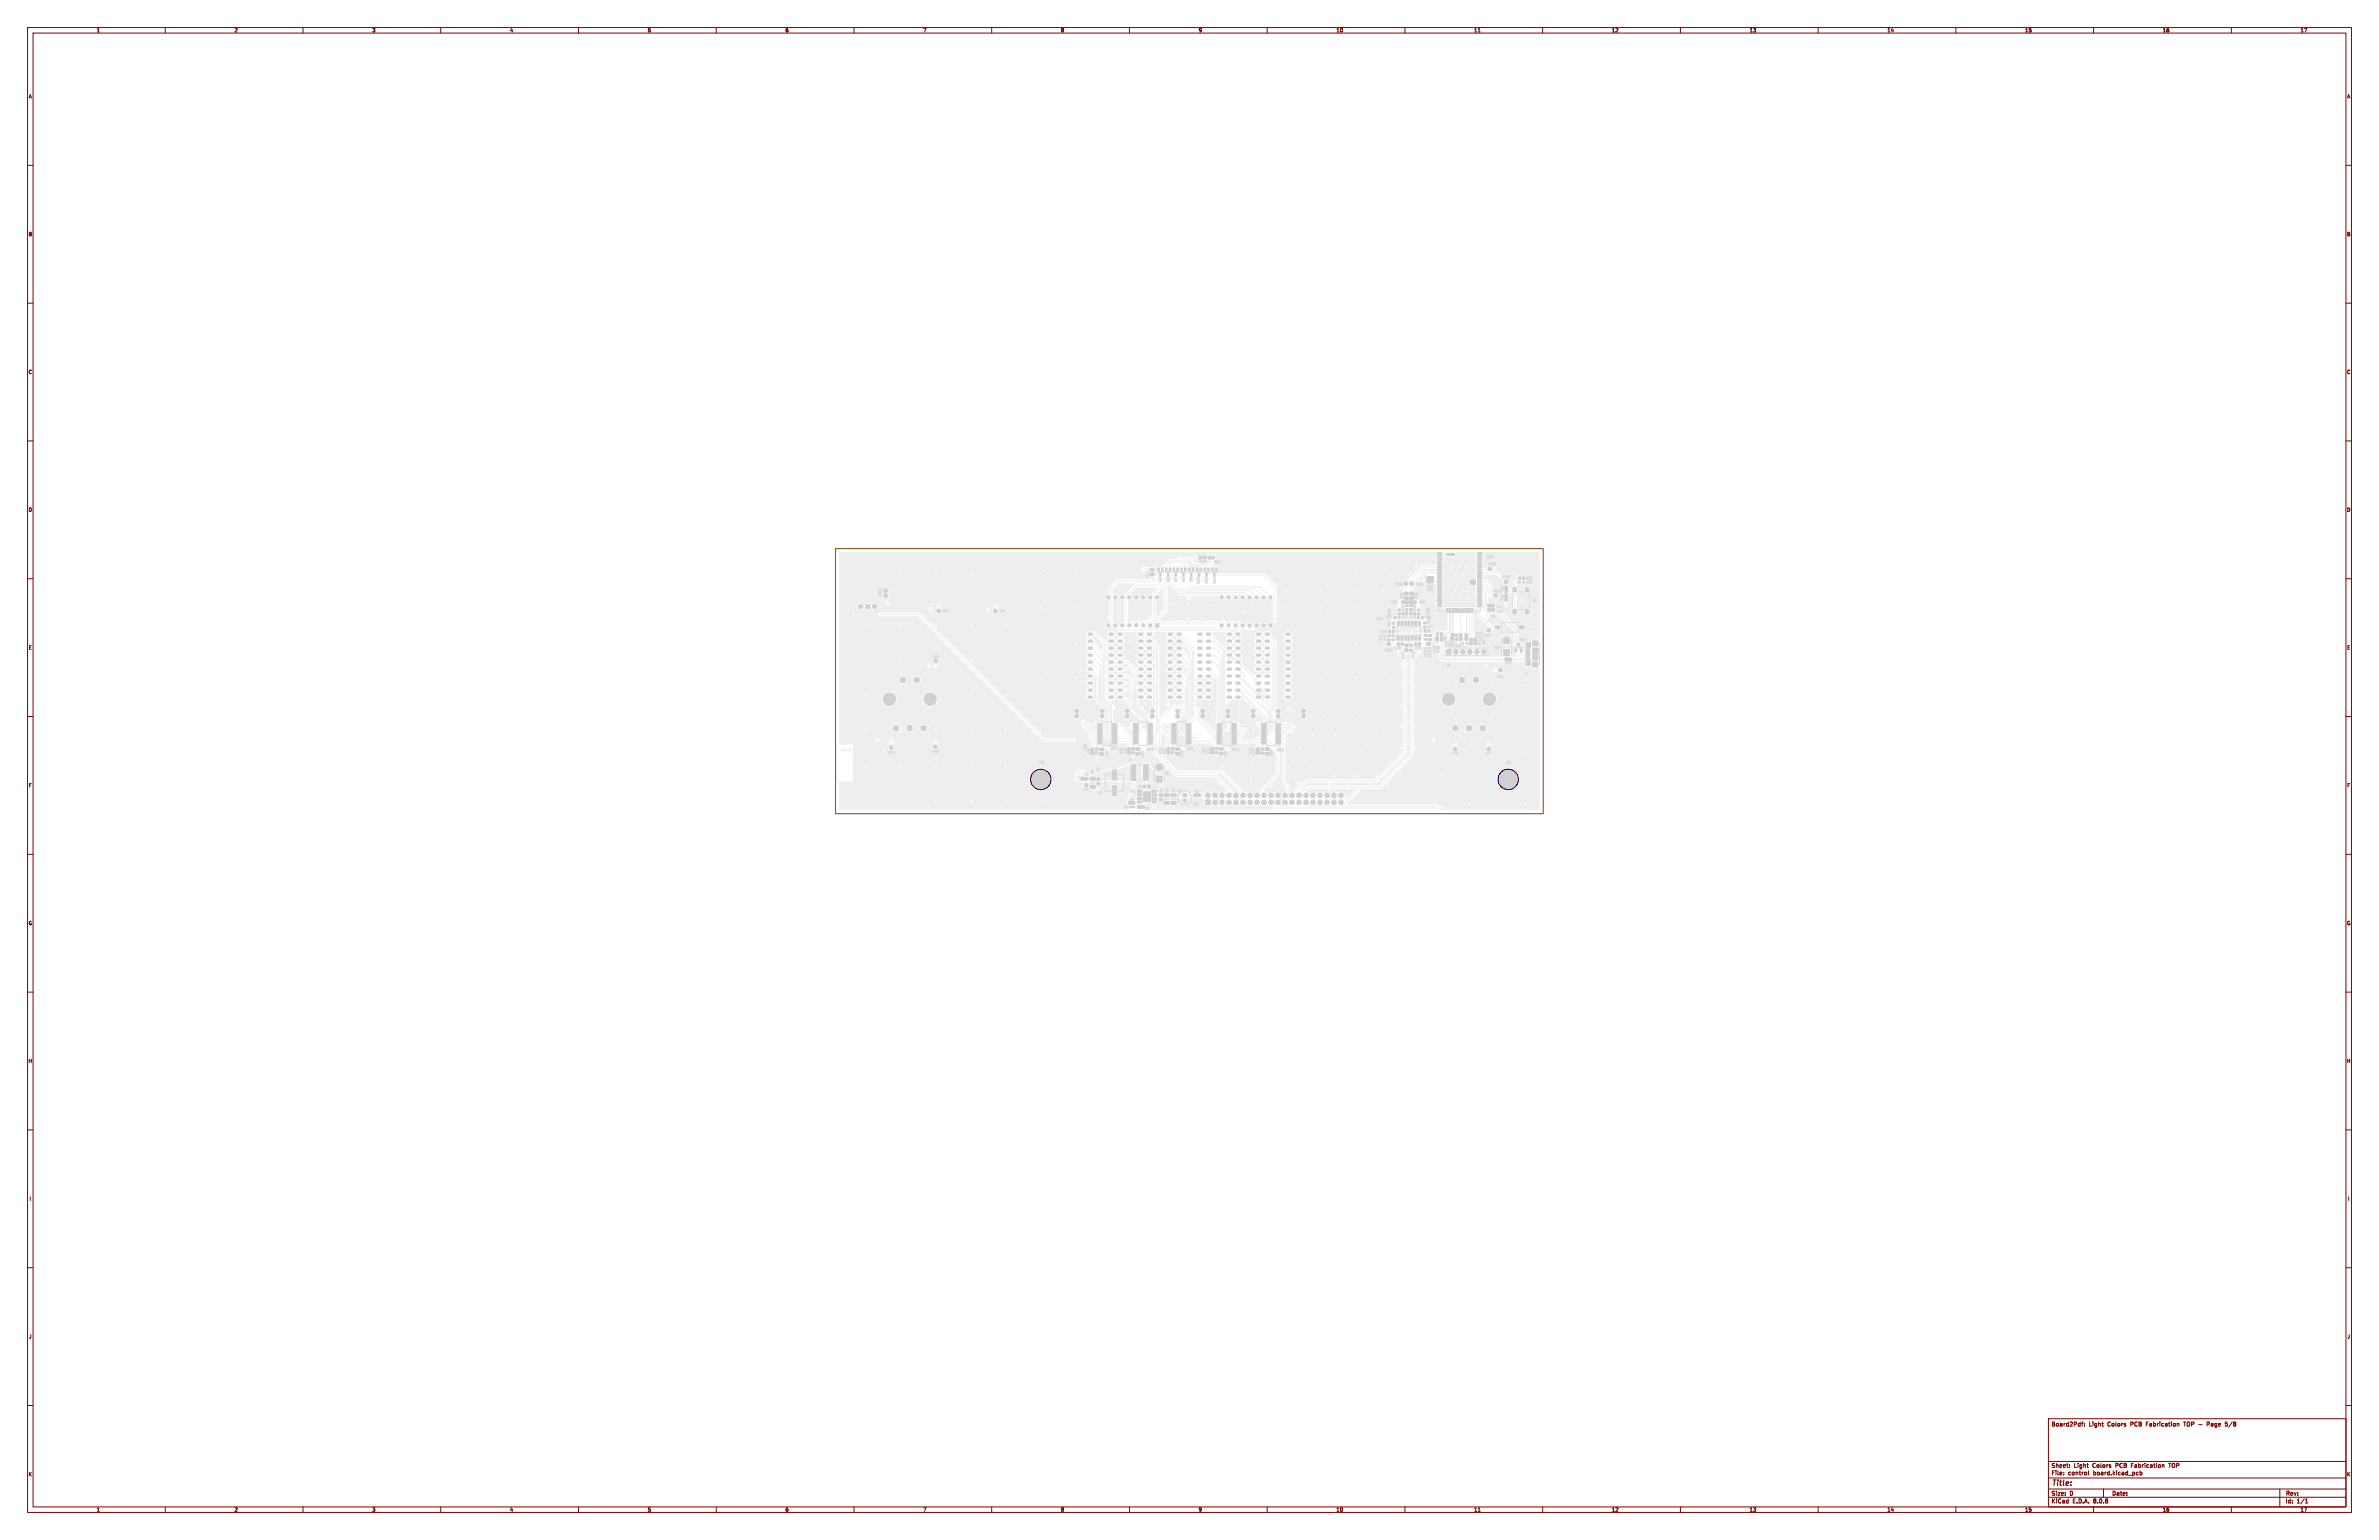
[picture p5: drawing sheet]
<svg xmlns="http://www.w3.org/2000/svg" width="864mm" height="559mm" viewBox="0 0 864 559" stroke-linecap="round" stroke-linejoin="round" font-family="sans-serif">
<defs><g id="words">
<text font-size="2.8" fill="#830000" x="744.6" y="539.7">Title:</text>
<g font-size="2.1" fill="#830000">
<text x="744.6" y="517.8">Board2Pdf:</text>
<text x="758.3" y="517.8">Light</text>
<text x="765" y="517.8">Colors</text>
<text x="773.5" y="517.8">PCB</text>
<text x="779.3" y="517.8">Fabrication</text>
<text x="793.1" y="517.8">TOP -</text>
<text x="801.8" y="517.8">Page</text>
<text x="808.6" y="517.8">5/8</text>
<text x="744.6" y="532.8">Sheet:</text>
<text x="752.8" y="532.8">Light</text>
<text x="759.6" y="532.8">Colors</text>
<text x="768" y="532.8">PCB</text>
<text x="773.8" y="532.8">Fabrication</text>
<text x="787.7" y="532.8">TOP</text>
<text x="744.6" y="535.5">File:</text>
<text x="750.7" y="535.5">control</text>
<text x="759.9" y="535.5">board.kicad_pcb</text>
<text x="744.6" y="545.7">KiCad</text>
<text x="744.6" y="542.9">Size:</text>
<text x="751.3" y="542.9">D</text>
<text x="752.3" y="545.7">E.D.A.</text>
<text x="759.9" y="545.7">8.0.8</text>
<text x="766.6" y="542.9">Date:</text>
<text x="829.6" y="543.1">Rev:</text>
<text x="829.6" y="545.7">Id:</text>
<text x="833.7" y="545.7">1/1</text>
</g>
<g font-size="1.8" fill="#830000">
<text x="35" y="11.9">1</text>
<text x="85" y="11.9">2</text>
<text x="135" y="11.9">3</text>
<text x="185" y="11.9">4</text>
<text x="235" y="11.9">5</text>
<text x="285" y="11.9">6</text>
<text x="335" y="11.9">7</text>
<text x="385" y="11.9">8</text>
<text x="435" y="11.9">9</text>
<text x="485" y="11.9">10</text>
<text x="535" y="11.9">11</text>
<text x="585" y="11.9">12</text>
<text x="635" y="11.9">13</text>
<text x="685" y="11.9">14</text>
<text x="735" y="11.9">15</text>
<text x="785" y="11.9">16</text>
<text x="835" y="11.9">17</text>
<text x="10.3" y="35.9">A</text>
<text x="851.9" y="35.9">A</text>
<text x="10.3" y="85.9">B</text>
<text x="851.9" y="85.9">B</text>
<text x="10.3" y="135.9">C</text>
<text x="851.9" y="135.9">C</text>
<text x="10.3" y="185.9">D</text>
<text x="851.9" y="185.9">D</text>
<text x="10.3" y="235.9">E</text>
<text x="851.9" y="235.9">E</text>
<text x="10.3" y="285.9">F</text>
<text x="851.9" y="285.9">F</text>
<text x="10.3" y="335.9">G</text>
<text x="851.9" y="335.9">G</text>
<text x="10.2" y="385.9">H</text>
<text x="851.8" y="385.9">H</text>
<text x="10.6" y="435.9">I</text>
<text x="852.2" y="435.9">I</text>
<text x="10.4" y="485.9">J</text>
<text x="852" y="485.9">J</text>
<text x="10.3" y="535.9">K</text>
<text x="851.9" y="535.9">K</text>
<text x="35" y="548.7">1</text>
<text x="85" y="548.7">2</text>
<text x="135" y="548.7">3</text>
<text x="185" y="548.7">4</text>
<text x="235" y="548.7">5</text>
<text x="285" y="548.7">6</text>
<text x="335" y="548.7">7</text>
<text x="385" y="548.7">8</text>
<text x="435" y="548.7">9</text>
<text x="485" y="548.7">10</text>
<text x="535" y="548.7">11</text>
<text x="585" y="548.7">12</text>
<text x="635" y="548.7">13</text>
<text x="685" y="548.7">14</text>
<text x="735" y="548.7">15</text>
<text x="785" y="548.7">16</text>
<text x="835" y="548.7">17</text>
</g>
<g font-size="1.1" fill="#ddd">
<text x="417.1" y="209.5" transform="rotate(-90 417.1 209.5)">C44</text>
<text x="421.8" y="211.2" transform="rotate(-90 421.8 211.2)">Q5</text>
<text x="427.4" y="211.2" transform="rotate(-90 427.4 211.2)">Q7</text>
<text x="430.2" y="211.2" transform="rotate(-90 430.2 211.2)">Q8</text>
<text x="541.6" y="215.1">TP32</text>
<text x="553.8" y="210.4">C69</text>
<text x="553.8" y="211.9">D12</text>
<text x="509.4" y="217.3" transform="rotate(-90 509.4 217.3)">C67</text>
<text x="509.9" y="221.7" transform="rotate(-90 509.9 221.7)">R57</text>
<text x="514" y="221.7" transform="rotate(-90 514 221.7)">R58</text>
<text x="341.9" y="222.3">TP2</text>
<text x="517.9" y="227.9">C74</text>
<text x="503.3" y="232.5" transform="rotate(-90 503.3 232.5)">R74</text>
<text x="338.6" y="238.9">TP9</text>
<text x="395.8" y="273.7" transform="rotate(-90 395.8 273.7)">C35</text>
<text x="409.1" y="273.7" transform="rotate(-90 409.1 273.7)">C40</text>
<text x="455.9" y="273.8" transform="rotate(-90 455.9 273.8)">C27</text>
<text x="393.6" y="281.7">R4</text>
<text x="409.9" y="290.7">R3</text>
<text x="415.5" y="294">R2</text>
</g>
</g></defs>
<g fill="#eee" stroke="#eee" stroke-width=".36">
<path d="M391 281.3h2.4v1.7h-2.4z"/>
<path d="M415 277.3h1.8l3 4.3h2v2.3l-2 3.6h-1.5l-1.5-1.5v-2.8h-1.8z"/>
<path d="M394 282.2l5.2-1.7 4.6-1.2h1.5l5.4-1.7v5.6l-16.7-.2z"/>
<path d="M391 280.1h2.4v1.2h-2.4z"/>
<path d="M511.1 231.6h.6v.7l1.2 1.6h-2.8v-.6l1-1.3z"/>
</g>
<path d="M305.8 271.1l.5 .1-.3 .6h2.2v-.7h.4l.1 2h-.5v-.6h-2.9v-.6z" fill="#eee"/>
<g fill="#eee" stroke="#eee" stroke-width=".36">
<path d="M516.8 225.8h.9v.6h-.9z"/>
<path d="M516.8 227.2h.9v.7h-.9z"/>
<path d="M423.6 272.5h1v1.1h-1z"/>
<path d="M423.6 271.2h1v1.1h-1z"/>
<path d="M505.4 225.8h.9v.7h-.9z"/>
<path d="M505.4 227.3h.9v.6h-.9z"/>
<path d="M536.8 233.3h.7v.4h-.7z"/>
<path d="M538.3 233.3h.7v.4h-.7z"/>
<path d="M511.7 216.6h1.5v.9h-1.5z"/>
<path d="M511.7 214.9h1.5v1h-1.5z"/>
<path d="M457.8 272.9h.9v.7h-.9z"/>
<path d="M457.8 271.5h.9v.7h-.9z"/>
<path d="M518 210.5h1.1v1h-1.1z"/>
<path d="M519.3 210.5h1.1v1h-1.1z"/>
<path d="M515.9 223.6h.7v.9h-.7z"/>
<path d="M514.5 223.6h.6v.9h-.6z"/>
<path d="M410.9 290.8h1.1v1h-1.1z"/>
<path d="M409.6 290.8h1.1v1h-1.1z"/>
<path d="M551.7 227.1h1.5v1.1h-1.5z"/>
<path d="M542.8 227.1h1.5v1.1h-1.5z"/>
<path d="M410.8 272.8h.9v.7h-.9z"/>
<path d="M410.8 271.4h.9v.7h-.9z"/>
<path d="M417.5 207.9h1.4v.9h-1.4z"/>
<path d="M417.5 206.2h1.4v1h-1.4z"/>
<path d="M447.2 269.6h1.5v.4h-1.5z"/>
<path d="M447.2 268.9h1.5v.5h-1.5z"/>
<path d="M447.2 268.3h1.5v.4h-1.5z"/>
<path d="M447.2 267.7h1.5v.4h-1.5z"/>
<path d="M447.2 267h1.5v.5h-1.5z"/>
<path d="M447.2 266.4h1.5v.4h-1.5z"/>
<path d="M447.2 265.7h1.5v.5h-1.5z"/>
<path d="M447.2 265.1h1.5v.4h-1.5z"/>
<path d="M447.2 264.5h1.5v.4h-1.5z"/>
<path d="M447.2 263.8h1.5v.5h-1.5z"/>
<path d="M447.2 263.2h1.5v.4h-1.5z"/>
<path d="M447.2 262.6h1.5v.4h-1.5z"/>
<path d="M441.8 262.6h1.5v.4h-1.5z"/>
<path d="M441.8 263.2h1.5v.4h-1.5z"/>
<path d="M441.8 263.8h1.5v.5h-1.5z"/>
<path d="M441.8 264.5h1.5v.4h-1.5z"/>
<path d="M441.8 265.1h1.5v.4h-1.5z"/>
<path d="M441.8 265.7h1.5v.5h-1.5z"/>
<path d="M441.8 266.4h1.5v.4h-1.5z"/>
<path d="M441.8 267h1.5v.5h-1.5z"/>
<path d="M441.8 267.7h1.5v.4h-1.5z"/>
<path d="M441.8 268.3h1.5v.4h-1.5z"/>
<path d="M441.8 268.9h1.5v.5h-1.5z"/>
<path d="M441.8 269.6h1.5v.4h-1.5z"/>
<path d="M514.8 233.3h.8v.9h-.8z"/>
<path d="M513.4 233.3h.8v.9h-.8z"/>
<path d="M509.7 216.6h1.4v.9h-1.4z"/>
<path d="M509.7 214.9h1.4v1h-1.4z"/>
<path d="M438.5 201.8h1.1v1h-1.1z"/>
<path d="M439.8 201.8h1.1v1h-1.1z"/>
<path d="M507.4 222.5h.9v.6h-.9z"/>
<path d="M507.4 221h.9v.7h-.9z"/>
<path d="M412.9 286.8h1.6v.7h-1.6z"/>
<path d="M412.9 288.1h1.6v.7h-1.6z"/>
<path d="M412.9 289.3h1.6v.7h-1.6z"/>
<path d="M412.9 290.6h1.6v.7h-1.6z"/>
<path d="M418.2 290.6h1.7v.7h-1.7z"/>
<path d="M418.2 289.3h1.7v.7h-1.7z"/>
<path d="M418.2 288.1h1.7v.7h-1.7z"/>
<path d="M418.2 286.8h1.7v.7h-1.7z"/>
<path d="M415.1 287.3h2.6v3.5h-2.6z"/>
<path d="M403.8 279.5h1.6v3.5h-1.6z"/>
<path d="M403.8 285.1h1.6v3.5h-1.6z"/>
<path d="M426.8 273h1.4v1h-1.4z"/>
<path d="M426.8 271.4h1.4v1h-1.4z"/>
<path d="M414.3 292.3h1.1v1h-1.1z"/>
<path d="M413 292.3h1.1v1h-1.1z"/>
<path d="M503.7 230.4h.9v.6h-.9z"/>
<path d="M503.7 231.8h.9v.7h-.9z"/>
<path d="M531.8 230h1v1.1h-1z"/>
<path d="M531.8 231.3h1v1.1h-1z"/>
<path d="M517 228.5h.7v.9h-.7z"/>
<path d="M518.4 228.5h.7v.9h-.7z"/>
<path d="M416.8 269.5h1.5v.4h-1.5z"/>
<path d="M416.8 268.9h1.5v.4h-1.5z"/>
<path d="M416.8 268.2h1.5v.5h-1.5z"/>
<path d="M416.8 267.6h1.5v.4h-1.5z"/>
<path d="M416.8 267h1.5v.4h-1.5z"/>
<path d="M416.8 266.3h1.5v.5h-1.5z"/>
<path d="M416.8 265.7h1.5v.4h-1.5z"/>
<path d="M416.8 265h1.5v.5h-1.5z"/>
<path d="M416.8 264.4h1.5v.4h-1.5z"/>
<path d="M416.8 263.8h1.5v.4h-1.5z"/>
<path d="M416.8 263.1h1.5v.5h-1.5z"/>
<path d="M416.8 262.5h1.5v.4h-1.5z"/>
<path d="M411.4 262.5h1.5v.4h-1.5z"/>
<path d="M411.4 263.1h1.5v.5h-1.5z"/>
<path d="M411.4 263.8h1.5v.4h-1.5z"/>
<path d="M411.4 264.4h1.5v.4h-1.5z"/>
<path d="M411.4 265h1.5v.5h-1.5z"/>
<path d="M411.4 265.7h1.5v.4h-1.5z"/>
<path d="M411.4 266.3h1.5v.5h-1.5z"/>
<path d="M411.4 267h1.5v.4h-1.5z"/>
<path d="M411.4 267.6h1.5v.4h-1.5z"/>
<path d="M411.4 268.2h1.5v.5h-1.5z"/>
<path d="M411.4 268.9h1.5v.4h-1.5z"/>
<path d="M411.4 269.5h1.5v.4h-1.5z"/>
<path d="M438.4 206.1h.5v1h-.5z"/>
<path d="M437.1 206.1h.5v1h-.5z"/>
<path d="M437.7 208.1h.5v1h-.5z"/>
<path d="M518 209.2h1.1v1h-1.1z"/>
<path d="M519.3 209.2h1.1v1h-1.1z"/>
<path d="M411.2 292.5h.4v.6h-.4z"/>
<path d="M410.2 292.5h.5v.6h-.5z"/>
<path d="M430 206.1h.5v1h-.5z"/>
<path d="M428.7 206.1h.5v1h-.5z"/>
<path d="M429.4 208.1h.5v1h-.5z"/>
<path d="M419.7 281.7h2.2v2.2h-2.2z"/>
<path d="M419.7 277.3h2.2v2.2h-2.2z"/>
<path d="M513.2 222.1h.8v1h-.8z"/>
<path d="M511.8 222.1h.8v1h-.8z"/>
<path d="M546.3 238.8h1.1v1h-1.1z"/>
<path d="M547.6 238.8h1.1v1h-1.1z"/>
<path d="M549.9 235.5h.7v1.1h-.7z"/>
<path d="M551.9 235.5h.6v1.1h-.6z"/>
<path d="M550.9 233.4h.7v1.1h-.7z"/>
<path d="M424.4 206.1h.5v1h-.5z"/>
<path d="M423.1 206.1h.5v1h-.5z"/>
<path d="M423.8 208.1h.5v1h-.5z"/>
<path d="M521.9 200.6h1.5v.6h-1.5z"/>
<path d="M521.9 201.6h1.5v.6h-1.5z"/>
<path d="M521.9 202.6h1.5v.6h-1.5z"/>
<path d="M521.9 203.6h1.5v.6h-1.5z"/>
<path d="M521.9 204.6h1.5v.6h-1.5z"/>
<path d="M521.9 205.6h1.5v.6h-1.5z"/>
<path d="M521.9 206.6h1.5v.6h-1.5z"/>
<path d="M521.9 207.6h1.5v.6h-1.5z"/>
<path d="M521.9 208.6h1.5v.6h-1.5z"/>
<path d="M521.9 209.6h1.5v.6h-1.5z"/>
<path d="M521.9 210.6h1.5v.6h-1.5z"/>
<path d="M521.9 211.6h1.5v.6h-1.5z"/>
<path d="M521.9 212.6h1.5v.6h-1.5z"/>
<path d="M521.9 213.6h1.5v.6h-1.5z"/>
<path d="M521.9 214.6h1.5v.6h-1.5z"/>
<path d="M521.9 215.6h1.5v.6h-1.5z"/>
<path d="M521.9 216.6h1.5v.6h-1.5z"/>
<path d="M521.9 217.6h1.5v.6h-1.5z"/>
<path d="M521.9 218.6h1.5v.6h-1.5z"/>
<path d="M521.9 219.6h1.5v.6h-1.5z"/>
<path d="M525.1 220.8h.6v1.5h-.6z"/>
<path d="M526.1 220.8h.6v1.5h-.6z"/>
<path d="M527.1 220.8h.6v1.5h-.6z"/>
<path d="M528.1 220.8h.6v1.5h-.6z"/>
<path d="M529.1 220.8h.6v1.5h-.6z"/>
<path d="M530.1 220.8h.6v1.5h-.6z"/>
<path d="M531.1 220.8h.6v1.5h-.6z"/>
<path d="M532.1 220.8h.6v1.5h-.6z"/>
<path d="M533.1 220.8h.6v1.5h-.6z"/>
<path d="M534.1 220.8h.6v1.5h-.6z"/>
<path d="M536.4 219.6h1.5v.6h-1.5z"/>
<path d="M536.4 218.6h1.5v.6h-1.5z"/>
<path d="M536.4 217.6h1.5v.6h-1.5z"/>
<path d="M536.4 216.6h1.5v.6h-1.5z"/>
<path d="M536.4 215.6h1.5v.6h-1.5z"/>
<path d="M536.4 214.6h1.5v.6h-1.5z"/>
<path d="M536.4 213.6h1.5v.6h-1.5z"/>
<path d="M536.4 212.6h1.5v.6h-1.5z"/>
<path d="M536.4 211.6h1.5v.6h-1.5z"/>
<path d="M536.4 210.6h1.5v.6h-1.5z"/>
<path d="M536.4 209.6h1.5v.6h-1.5z"/>
<path d="M536.4 208.6h1.5v.6h-1.5z"/>
<path d="M536.4 207.6h1.5v.6h-1.5z"/>
<path d="M536.4 206.6h1.5v.6h-1.5z"/>
<path d="M536.4 205.6h1.5v.6h-1.5z"/>
<path d="M536.4 204.6h1.5v.6h-1.5z"/>
<path d="M536.4 203.6h1.5v.6h-1.5z"/>
<path d="M536.4 202.6h1.5v.6h-1.5z"/>
<path d="M536.4 201.6h1.5v.6h-1.5z"/>
<path d="M536.4 200.6h1.5v.6h-1.5z"/>
<path d="M525.2 200.8h2.8v.8h-2.8z"/>
<path d="M533.8 210.4h1.7v1.8h-1.7z"/>
<path d="M420.9 288h1v1h-1z"/>
<path d="M420.9 289.6h1v1h-1z"/>
<path d="M421.6 206.1h.5v1h-.5z"/>
<path d="M420.3 206.1h.5v1h-.5z"/>
<path d="M421 208.1h.5v1h-.5z"/>
<path d="M396.1 272.8h1v1.1h-1z"/>
<path d="M396.1 271.5h1v1.1h-1z"/>
<path d="M508.9 222.1h.8v1h-.8z"/>
<path d="M510.3 222.1h.8v1h-.8z"/>
<path d="M425.2 272.7h.9v.8h-.9z"/>
<path d="M425.2 271.3h.9v.8h-.9z"/>
<path d="M552.7 209.3h.8v1h-.8z"/>
<path d="M551.3 209.3h.8v1h-.8z"/>
<path d="M546.3 212.7h1v1.1h-1z"/>
<path d="M546.3 214h1v1.1h-1z"/>
<path d="M416.6 284.9h.9v1h-.9z"/>
<path d="M415 284.9h.9v1h-.9z"/>
<path d="M528.2 231.5h.9v.8h-.9z"/>
<path d="M528.2 230.1h.9v.8h-.9z"/>
<path d="M437.7 290.3h1.7v1.7h-1.7z"/>
<path d="M510.1 218h1.1v1h-1.1z"/>
<path d="M508.8 218h1.1v1h-1.1z"/>
<path d="M439.4 272.4h1v1.1h-1z"/>
<path d="M439.4 271.1h1v1.1h-1z"/>
<path d="M546.3 215.6h1v1.1h-1z"/>
<path d="M546.3 216.9h1v1.1h-1z"/>
<path d="M525.1 235.7h1.7v1.6h-1.7z"/>
<path d="M540.1 220.8h1.1v1h-1.1z"/>
<path d="M541.4 220.8h1.1v1h-1.1z"/>
<path d="M427.2 206.1h.5v1h-.5z"/>
<path d="M425.9 206.1h.5v1h-.5z"/>
<path d="M426.5 208.1h.5v1h-.5z"/>
<path d="M463.3 269.5h1.5v.4h-1.5z"/>
<path d="M463.3 268.9h1.5v.4h-1.5z"/>
<path d="M463.3 268.2h1.5v.5h-1.5z"/>
<path d="M463.3 267.6h1.5v.4h-1.5z"/>
<path d="M463.3 267h1.5v.4h-1.5z"/>
<path d="M463.3 266.3h1.5v.5h-1.5z"/>
<path d="M463.3 265.7h1.5v.4h-1.5z"/>
<path d="M463.3 265h1.5v.5h-1.5z"/>
<path d="M463.3 264.4h1.5v.4h-1.5z"/>
<path d="M463.3 263.8h1.5v.4h-1.5z"/>
<path d="M463.3 263.1h1.5v.5h-1.5z"/>
<path d="M463.3 262.5h1.5v.4h-1.5z"/>
<path d="M457.9 262.5h1.5v.4h-1.5z"/>
<path d="M457.9 263.1h1.5v.5h-1.5z"/>
<path d="M457.9 263.8h1.5v.4h-1.5z"/>
<path d="M457.9 264.4h1.5v.4h-1.5z"/>
<path d="M457.9 265h1.5v.5h-1.5z"/>
<path d="M457.9 265.7h1.5v.4h-1.5z"/>
<path d="M457.9 266.3h1.5v.5h-1.5z"/>
<path d="M457.9 267h1.5v.4h-1.5z"/>
<path d="M457.9 267.6h1.5v.4h-1.5z"/>
<path d="M457.9 268.2h1.5v.5h-1.5z"/>
<path d="M457.9 268.9h1.5v.4h-1.5z"/>
<path d="M457.9 269.5h1.5v.4h-1.5z"/>
<path d="M422.6 288h1.8v1.1h-1.8z"/>
<path d="M422.6 290.8h1.8v1.1h-1.8z"/>
<path d="M409.2 272.6h1v1.1h-1z"/>
<path d="M409.2 271.3h1v1.1h-1z"/>
<path d="M510 233.8h1v.9h-1z"/>
<path d="M510 235.4h1v.9h-1z"/>
<path d="M526.7 231.2h1v1.1h-1z"/>
<path d="M526.7 229.9h1v1.1h-1z"/>
<path d="M549.2 221.1h1.3v1.6h-1.3z"/>
<path d="M553.7 221.1h1.3v1.6h-1.3z"/>
<path d="M549.2 213.2h1.3v1.5h-1.3z"/>
<path d="M553.7 213.2h1.3v1.5h-1.3z"/>
<path d="M507.2 233.3h.8v.9h-.8z"/>
<path d="M508.6 233.3h.8v.9h-.8z"/>
<path d="M521.5 229.6h.8v.9h-.8z"/>
<path d="M522.9 229.6h.8v.9h-.8z"/>
<path d="M412.3 273h1.5v.9h-1.5z"/>
<path d="M412.3 271.3h1.5v1h-1.5z"/>
<path d="M540.1 219.2h1.1v1h-1.1z"/>
<path d="M541.4 219.2h1.1v1h-1.1z"/>
<path d="M511.6 218h1.1v1h-1.1z"/>
<path d="M512.9 218h1.1v1h-1.1z"/>
<path d="M432.8 206.1h.5v1h-.5z"/>
<path d="M431.5 206.1h.5v1h-.5z"/>
<path d="M432.2 208.1h.5v1h-.5z"/>
<path d="M510.2 219.5h.9v.6h-.9z"/>
<path d="M510.2 220.9h.9v.7h-.9z"/>
<path d="M505.2 230.4h.9v.6h-.9z"/>
<path d="M505.2 231.8h.9v.7h-.9z"/>
<path d="M459.3 273h1.4v.9h-1.4z"/>
<path d="M459.3 271.3h1.4v1h-1.4z"/>
<path d="M535.1 232.9h1v1.1h-1z"/>
<path d="M535.1 231.6h1v1.1h-1z"/>
<path d="M506.1 223.6h.6v.9h-.6z"/>
<path d="M507.5 223.6h.7v.9h-.7z"/>
<path d="M425.1 288h1.8v1.1h-1.8z"/>
<path d="M425.1 290.8h1.8v1.1h-1.8z"/>
<path d="M399.1 273.1h1.5v1h-1.5z"/>
<path d="M399.1 271.5h1.5v1h-1.5z"/>
<path d="M456.2 272.6h1v1.1h-1z"/>
<path d="M456.2 271.3h1v1.1h-1z"/>
<path d="M441.2 206.1h.5v1h-.5z"/>
<path d="M439.9 206.1h.5v1h-.5z"/>
<path d="M440.5 208.1h.5v1h-.5z"/>
<path d="M441 272.7h.9v.8h-.9z"/>
<path d="M441 271.3h.9v.8h-.9z"/>
<path d="M532.2 233.3h.7v.4h-.7z"/>
<path d="M530.7 233.3h.7v.4h-.7z"/>
<path d="M518.7 230.3h.9v.6h-.9z"/>
<path d="M518.7 231.7h.9v.7h-.9z"/>
<path d="M507.3 230.8h.6v1.5h-.6z"/>
<path d="M508.6 230.8h.6v1.5h-.6z"/>
<path d="M509.8 230.8h.7v1.5h-.7z"/>
<path d="M511.1 230.8h.7v1.5h-.7z"/>
<path d="M512.4 230.8h.6v1.5h-.6z"/>
<path d="M513.6 230.8h.7v1.5h-.7z"/>
<path d="M514.9 230.8h.7v1.5h-.7z"/>
<path d="M514.9 225.4h.7v1.5h-.7z"/>
<path d="M513.6 225.4h.7v1.5h-.7z"/>
<path d="M512.4 225.4h.6v1.5h-.6z"/>
<path d="M511.1 225.4h.7v1.5h-.7z"/>
<path d="M509.8 225.4h.7v1.5h-.7z"/>
<path d="M508.6 225.4h.6v1.5h-.6z"/>
<path d="M507.3 225.4h.6v1.5h-.6z"/>
<path d="M442.5 272.9h1.5v1h-1.5z"/>
<path d="M442.5 271.3h1.5v.9h-1.5z"/>
<path d="M430.8 269.5h1.5v.4h-1.5z"/>
<path d="M430.8 268.9h1.5v.4h-1.5z"/>
<path d="M430.8 268.2h1.5v.5h-1.5z"/>
<path d="M430.8 267.6h1.5v.4h-1.5z"/>
<path d="M430.8 267h1.5v.4h-1.5z"/>
<path d="M430.8 266.3h1.5v.5h-1.5z"/>
<path d="M430.8 265.7h1.5v.4h-1.5z"/>
<path d="M430.8 265h1.5v.5h-1.5z"/>
<path d="M430.8 264.4h1.5v.4h-1.5z"/>
<path d="M430.8 263.8h1.5v.4h-1.5z"/>
<path d="M430.8 263.1h1.5v.5h-1.5z"/>
<path d="M430.8 262.5h1.5v.4h-1.5z"/>
<path d="M425.4 262.5h1.5v.4h-1.5z"/>
<path d="M425.4 263.1h1.5v.5h-1.5z"/>
<path d="M425.4 263.8h1.5v.4h-1.5z"/>
<path d="M425.4 264.4h1.5v.4h-1.5z"/>
<path d="M425.4 265h1.5v.5h-1.5z"/>
<path d="M425.4 265.7h1.5v.4h-1.5z"/>
<path d="M425.4 266.3h1.5v.5h-1.5z"/>
<path d="M425.4 267h1.5v.4h-1.5z"/>
<path d="M425.4 267.6h1.5v.4h-1.5z"/>
<path d="M425.4 268.2h1.5v.5h-1.5z"/>
<path d="M425.4 268.9h1.5v.4h-1.5z"/>
<path d="M425.4 269.5h1.5v.4h-1.5z"/>
<path d="M397.6 272.8h1v.8h-1z"/>
<path d="M397.6 271.4h1v.8h-1z"/>
<path d="M415.1 277.5h1.7v5.7h-1.7z"/>
<path d="M410.6 277.5h1.7v5.7h-1.7z"/>
<path d="M554 238.4h1.3v.4h-1.3z"/>
<path d="M554 237.7h1.3v.4h-1.3z"/>
<path d="M554 237.1h1.3v.4h-1.3z"/>
<path d="M554 236.4h1.3v.4h-1.3z"/>
<path d="M554 235.8h1.3v.4h-1.3z"/>
<path d="M554 239.3h1.6v2.1h-1.6z"/>
<path d="M554 233.1h1.6v2.1h-1.6z"/>
<path d="M556.4 240.2h1.9v1.8h-1.9z"/>
<path d="M556.4 237.5h1.9v1.9h-1.9z"/>
<path d="M556.4 235.1h1.9v1.9h-1.9z"/>
<path d="M556.4 232.6h1.9v1.8h-1.9z"/>
<path d="M533.6 232.9h1v1.1h-1z"/>
<path d="M533.6 231.6h1v1.1h-1z"/>
<path d="M517.2 230.2h.9v.7h-.9z"/>
<path d="M517.2 231.7h.9v.6h-.9z"/>
<path d="M511.5 233.9h1.3v.6h-1.3z"/>
<path d="M511.5 235.7h1.3v.6h-1.3z"/>
<path d="M545.8 235.6h2.2v2.3h-2.2z"/>
<path d="M545.8 231.2h2.2v2.3h-2.2z"/>
<path d="M393.7 282.1h1.1v1h-1.1z"/>
<path d="M392.4 282.1h1.1v1h-1.1z"/>
<path d="M511.7 219.5h.9v.6h-.9z"/>
<path d="M511.7 220.9h.9v.7h-.9z"/>
<path d="M435.6 206.1h.5v1h-.5z"/>
<path d="M434.3 206.1h.5v1h-.5z"/>
<path d="M435 208.1h.5v1h-.5z"/>
<path d="M514.5 222.5h.9v.6h-.9z"/>
<path d="M514.5 221h.9v.7h-.9z"/>
<path d="M551.3 211.1h.6v.4h-.6z"/>
<path d="M552.8 211.1h.6v.4h-.6z"/>
<path d="M529.7 231.3h1v1.1h-1z"/>
<path d="M529.7 230h1v1.1h-1z"/>
<path d="M395.8 282.2h1.8v1.1h-1.8z"/>
<path d="M395.8 285h1.8v1h-1.8z"/>
<path d="M521.2 231.1h1v1.5h-1z"/>
<path d="M522.8 231.1h1v1.5h-1z"/>
<path d="M505.5 228.7h.7v.9h-.7z"/>
<path d="M504.1 228.7h.7v.9h-.7z"/>
<path d="M429.5 288h1.2v1.1h-1.2z"/>
<path d="M398.2 282.3h1v.9h-1z"/>
<path d="M398.2 283.9h1v.9h-1z"/>
<path d="M403.9 269.5h1.5v.4h-1.5z"/>
<path d="M403.9 268.9h1.5v.4h-1.5z"/>
<path d="M403.9 268.2h1.5v.5h-1.5z"/>
<path d="M403.9 267.6h1.5v.4h-1.5z"/>
<path d="M403.9 267h1.5v.4h-1.5z"/>
<path d="M403.9 266.3h1.5v.5h-1.5z"/>
<path d="M403.9 265.7h1.5v.4h-1.5z"/>
<path d="M403.9 265h1.5v.5h-1.5z"/>
<path d="M403.9 264.4h1.5v.4h-1.5z"/>
<path d="M403.9 263.8h1.5v.4h-1.5z"/>
<path d="M403.9 263.1h1.5v.5h-1.5z"/>
<path d="M403.9 262.5h1.5v.4h-1.5z"/>
<path d="M398.5 262.5h1.5v.4h-1.5z"/>
<path d="M398.5 263.1h1.5v.5h-1.5z"/>
<path d="M398.5 263.8h1.5v.4h-1.5z"/>
<path d="M398.5 264.4h1.5v.4h-1.5z"/>
<path d="M398.5 265h1.5v.5h-1.5z"/>
<path d="M398.5 265.7h1.5v.4h-1.5z"/>
<path d="M398.5 266.3h1.5v.5h-1.5z"/>
<path d="M398.5 267h1.5v.4h-1.5z"/>
<path d="M398.5 267.6h1.5v.4h-1.5z"/>
<path d="M398.5 268.2h1.5v.5h-1.5z"/>
<path d="M398.5 268.9h1.5v.4h-1.5z"/>
<path d="M398.5 269.5h1.5v.4h-1.5z"/>
<path d="M434.7 288.1h1.1v1h-1.1z"/>
<path d="M433.4 288.1h1.1v1h-1.1z"/>
<path d="M435.4 201.9h1v.9h-1z"/>
<path d="M436.9 201.9h1v.9h-1z"/>
<path d="M460.7 226.4h1.1v1.1h-1.1z"/>
<path d="M419.5 226.4h1.1v1.1h-1.1z"/>
<circle cx="321.4" cy="216.2" r=".71"/>
<circle cx="321.4" cy="214.4" r=".71"/>
<circle cx="510.4" cy="211.8" r=".63"/>
<circle cx="340.8" cy="221.7" r=".63"/>
<circle cx="544.7" cy="243.1" r=".63"/>
<circle cx="504.1" cy="233.7" r=".63"/>
<circle cx="518.6" cy="233.6" r=".63"/>
<circle cx="547.5" cy="282.8" r="2.05"/>
<circle cx="547.5" cy="282.8" r="3.7"/>
<circle cx="377.8" cy="282.8" r="2.05"/>
<circle cx="377.8" cy="282.8" r="3.7"/>
<circle cx="438.5" cy="288.6" r=".83"/>
<circle cx="441.1" cy="291.1" r=".83"/>
<circle cx="441.1" cy="288.6" r=".83"/>
<circle cx="443.6" cy="291.1" r=".83"/>
<circle cx="443.6" cy="288.6" r=".83"/>
<circle cx="446.2" cy="291.1" r=".83"/>
<circle cx="446.2" cy="288.6" r=".83"/>
<circle cx="448.7" cy="291.1" r=".83"/>
<circle cx="448.7" cy="288.6" r=".83"/>
<circle cx="451.2" cy="291.1" r=".83"/>
<circle cx="451.2" cy="288.6" r=".83"/>
<circle cx="453.8" cy="291.1" r=".83"/>
<circle cx="453.8" cy="288.6" r=".83"/>
<circle cx="456.3" cy="291.1" r=".83"/>
<circle cx="456.3" cy="288.6" r=".83"/>
<circle cx="458.9" cy="291.1" r=".83"/>
<circle cx="458.9" cy="288.6" r=".83"/>
<circle cx="461.4" cy="291.1" r=".83"/>
<circle cx="461.4" cy="288.6" r=".83"/>
<circle cx="463.9" cy="291.1" r=".83"/>
<circle cx="463.9" cy="288.6" r=".83"/>
<circle cx="466.5" cy="291.1" r=".83"/>
<circle cx="466.5" cy="288.6" r=".83"/>
<circle cx="469" cy="291.1" r=".83"/>
<circle cx="469" cy="288.6" r=".83"/>
<circle cx="471.6" cy="291.1" r=".83"/>
<circle cx="471.6" cy="288.6" r=".83"/>
<circle cx="474.1" cy="291.1" r=".83"/>
<circle cx="474.1" cy="288.6" r=".83"/>
<circle cx="476.6" cy="291.1" r=".83"/>
<circle cx="476.6" cy="288.6" r=".83"/>
<circle cx="479.2" cy="291.1" r=".83"/>
<circle cx="479.2" cy="288.6" r=".83"/>
<circle cx="481.7" cy="291.1" r=".83"/>
<circle cx="481.7" cy="288.6" r=".83"/>
<circle cx="484.3" cy="291.1" r=".83"/>
<circle cx="484.3" cy="288.6" r=".83"/>
<circle cx="486.8" cy="291.1" r=".83"/>
<circle cx="486.8" cy="288.6" r=".83"/>
<circle cx="528.3" cy="271.8" r=".63"/>
<circle cx="540.9" cy="206.4" r=".63"/>
<circle cx="339.5" cy="271" r=".63"/>
<circle cx="528.5" cy="236.5" r=".82"/>
<circle cx="531" cy="236.5" r=".82"/>
<circle cx="533.6" cy="236.5" r=".82"/>
<circle cx="536.1" cy="236.5" r=".82"/>
<circle cx="538.7" cy="236.5" r=".82"/>
<circle cx="540.4" cy="271.8" r=".63"/>
<circle cx="394.3" cy="284.9" r=".63"/>
<circle cx="339.7" cy="239.8" r=".63"/>
<circle cx="540.4" cy="228.6" r=".63"/>
<circle cx="361.3" cy="221.7" r=".63"/>
<circle cx="323.5" cy="271.2" r=".63"/>
<circle cx="512.4" cy="211.8" r=".63"/>
<circle cx="546.7" cy="211.1" r=".63"/>
<circle cx="430.1" cy="290.6" r=".57"/>
<circle cx="542.9" cy="216.1" r=".63"/>
<circle cx="409.2" cy="258" r=".71"/>
<circle cx="409.2" cy="259.8" r=".71"/>
<circle cx="458.7" cy="226.9" r=".55"/>
<circle cx="456.2" cy="226.9" r=".55"/>
<circle cx="453.6" cy="226.9" r=".55"/>
<circle cx="451.1" cy="226.9" r=".55"/>
<circle cx="448.5" cy="226.9" r=".55"/>
<circle cx="446" cy="226.9" r=".55"/>
<circle cx="443.5" cy="226.9" r=".55"/>
<circle cx="443.5" cy="216.8" r=".55"/>
<circle cx="446" cy="216.8" r=".55"/>
<circle cx="448.5" cy="216.8" r=".55"/>
<circle cx="451.1" cy="216.8" r=".55"/>
<circle cx="453.6" cy="216.8" r=".55"/>
<circle cx="456.2" cy="216.8" r=".55"/>
<circle cx="458.7" cy="216.8" r=".55"/>
<circle cx="461.2" cy="216.8" r=".55"/>
<circle cx="417.6" cy="226.9" r=".55"/>
<circle cx="415" cy="226.9" r=".55"/>
<circle cx="412.5" cy="226.9" r=".55"/>
<circle cx="409.9" cy="226.9" r=".55"/>
<circle cx="407.4" cy="226.9" r=".55"/>
<circle cx="404.9" cy="226.9" r=".55"/>
<circle cx="402.3" cy="226.9" r=".55"/>
<circle cx="402.3" cy="216.8" r=".55"/>
<circle cx="404.9" cy="216.8" r=".55"/>
<circle cx="407.4" cy="216.8" r=".55"/>
<circle cx="409.9" cy="216.8" r=".55"/>
<circle cx="412.5" cy="216.8" r=".55"/>
<circle cx="415" cy="216.8" r=".55"/>
<circle cx="417.6" cy="216.8" r=".55"/>
<circle cx="420.1" cy="216.8" r=".55"/>
<circle cx="335.3" cy="264.2" r=".98"/>
<circle cx="330.3" cy="264.2" r=".97"/>
<circle cx="325.3" cy="264.2" r=".98"/>
<circle cx="332.8" cy="246.7" r=".98"/>
<circle cx="327.8" cy="246.7" r=".98"/>
<circle cx="337.7" cy="253.7" r="2.23"/>
<circle cx="322.9" cy="253.7" r="2.23"/>
<circle cx="538.3" cy="264.2" r=".98"/>
<circle cx="533.3" cy="264.2" r=".98"/>
<circle cx="528.3" cy="264.2" r=".98"/>
<circle cx="535.8" cy="246.7" r=".97"/>
<circle cx="530.8" cy="246.7" r=".97"/>
<circle cx="540.7" cy="253.7" r="2.23"/>
<circle cx="525.9" cy="253.7" r="2.23"/>
<circle cx="445.8" cy="258" r=".71"/>
<circle cx="445.8" cy="259.9" r=".71"/>
<circle cx="390.9" cy="258" r=".71"/>
<circle cx="390.9" cy="259.8" r=".71"/>
<circle cx="464" cy="258" r=".71"/>
<circle cx="464" cy="259.8" r=".71"/>
<circle cx="400" cy="258" r=".71"/>
<circle cx="400" cy="259.8" r=".71"/>
<circle cx="454.9" cy="258" r=".71"/>
<circle cx="454.9" cy="259.8" r=".71"/>
<circle cx="436.6" cy="258" r=".71"/>
<circle cx="436.6" cy="259.8" r=".71"/>
<circle cx="317.5" cy="220.1" r=".78"/>
<circle cx="315" cy="220.1" r=".78"/>
<circle cx="312.5" cy="220.1" r=".78"/>
<circle cx="473.2" cy="258" r=".71"/>
<circle cx="473.2" cy="259.8" r=".71"/>
<circle cx="427.5" cy="258" r=".71"/>
<circle cx="427.5" cy="259.8" r=".71"/>
<circle cx="418.3" cy="258" r=".71"/>
<circle cx="418.3" cy="259.8" r=".71"/>
</g>
<g fill="none" stroke="#eee" stroke-width="1.2">
<path d="M395.4 237.7h.8M395.4 235.2h.8M395.4 232.6h.8M395.4 230.1h.8M402.9 237.7h.8M402.9 235.2h.8M402.9 232.6h.8M402.9 230.1h.8M406.2 237.7h.8M406.2 235.2h.8M406.2 232.6h.8M406.2 230.1h.8"/>
<path d="M413.7 237.7h.8M413.7 235.2h.8M413.7 232.6h.8M413.7 230.1h.8M416.9 237.7h.8M416.9 235.2h.8M416.9 232.6h.8M416.9 230.1h.8M424.4 237.7h.8M424.4 235.2h.8M424.4 232.6h.8M424.4 230.1h.8"/>
<path d="M427.7 237.7h.8M427.7 235.2h.8M427.7 232.6h.8M427.7 230.1h.8M435.2 237.7h.8M435.2 235.2h.8M435.2 232.6h.8M435.2 230.1h.8M438.3 237.7h.8M438.3 235.2h.8M438.3 232.6h.8M438.3 230.1h.8"/>
<path d="M445.9 237.7h.8M445.9 235.2h.8M445.9 232.6h.8M445.9 230.1h.8M449 237.7h.8M449 235.2h.8M449 232.6h.8M449 230.1h.8M456.5 237.7h.8M456.5 235.2h.8M456.5 232.6h.8M456.5 230.1h.8"/>
<path d="M459.7 237.7h.8M459.7 235.2h.8M459.7 232.6h.8M459.7 230.1h.8M467.2 237.7h.8M467.2 235.2h.8M467.2 232.6h.8M467.2 230.1h.8M395.4 253h.8M395.4 250.4h.8M395.4 247.9h.8M395.4 245.3h.8"/>
<path d="M395.4 242.8h.8M395.4 240.3h.8M402.9 253h.8M402.9 250.4h.8M402.9 247.9h.8M402.9 245.3h.8M402.9 242.8h.8M402.9 240.3h.8M406.2 253h.8M406.2 250.4h.8M406.2 247.9h.8M406.2 245.3h.8"/>
<path d="M406.2 242.8h.8M406.2 240.3h.8M413.7 253h.8M413.7 250.4h.8M413.7 247.9h.8M413.7 245.3h.8M413.7 242.8h.8M413.7 240.3h.8M416.9 253h.8M416.9 250.4h.8M416.9 247.9h.8M416.9 245.3h.8"/>
<path d="M416.9 242.8h.8M416.9 240.3h.8M424.4 253h.8M424.4 250.4h.8M424.4 247.9h.8M424.4 245.3h.8M424.4 242.8h.8M424.4 240.3h.8M427.7 253h.8M427.7 250.4h.8M427.7 247.9h.8M427.7 245.3h.8"/>
<path d="M427.7 242.8h.8M427.7 240.3h.8M435.2 253h.8M435.2 250.4h.8M435.2 247.9h.8M435.2 245.3h.8M435.2 242.8h.8M435.2 240.3h.8M438.3 253h.8M438.3 250.4h.8M438.3 247.9h.8M438.3 245.3h.8"/>
<path d="M438.3 242.8h.8M438.3 240.3h.8M445.9 253h.8M445.9 250.4h.8M445.9 247.9h.8M445.9 245.3h.8M445.9 242.8h.8M445.9 240.3h.8M449 253h.8M449 250.4h.8M449 247.9h.8M449 245.3h.8"/>
<path d="M449 242.8h.8M449 240.3h.8M456.5 253h.8M456.5 250.4h.8M456.5 247.9h.8M456.5 245.3h.8M456.5 242.8h.8M456.5 240.3h.8M459.7 253h.8M459.7 250.4h.8M459.7 247.9h.8M459.7 245.3h.8"/>
<path d="M459.7 242.8h.8M459.7 240.3h.8M467.2 253h.8M467.2 250.4h.8M467.2 247.9h.8M467.2 245.3h.8M467.2 242.8h.8M467.2 240.3h.8"/>
</g>
<g fill="#ececec" stroke="#ececec" stroke-width=".36">
<circle cx="322.3" cy="219" r=".28"/>
<circle cx="419" cy="292.6" r=".28"/>
<circle cx="420.6" cy="287.5" r=".28"/>
<circle cx="391.2" cy="280.5" r=".28"/>
<circle cx="392.1" cy="280.5" r=".28"/>
<circle cx="392.1" cy="281.3" r=".28"/>
<circle cx="414.5" cy="256.9" r=".28"/>
<circle cx="467.9" cy="257.1" r=".28"/>
<circle cx="415.6" cy="206.7" r=".28"/>
<circle cx="445.6" cy="254.7" r=".28"/>
<circle cx="393" cy="281.3" r=".28"/>
<circle cx="391.2" cy="281.3" r=".28"/>
<circle cx="393" cy="280.5" r=".28"/>
<circle cx="415" cy="206.7" r=".28"/>
<circle cx="416.3" cy="206.7" r=".28"/>
<circle cx="424.1" cy="255.5" r=".28"/>
<circle cx="404.3" cy="256.9" r=".28"/>
<circle cx="457.4" cy="256.9" r=".28"/>
<circle cx="318.6" cy="268.8" r=".28"/>
<circle cx="525.8" cy="231.7" r=".28"/>
<circle cx="440.4" cy="203.5" r=".28"/>
<circle cx="429.3" cy="271.8" r=".28"/>
<circle cx="539.3" cy="241.7" r=".28"/>
<circle cx="337.8" cy="221" r=".28"/>
<circle cx="546.8" cy="219.3" r=".28"/>
<circle cx="445.4" cy="271.8" r=".28"/>
<circle cx="337.3" cy="241.5" r=".28"/>
<circle cx="415.3" cy="271.8" r=".28"/>
<circle cx="462.1" cy="271.8" r=".28"/>
<circle cx="520.4" cy="268.5" r=".28"/>
<circle cx="358.5" cy="221.1" r=".28"/>
<circle cx="402" cy="271.8" r=".28"/>
<circle cx="512.2" cy="233.1" r=".28"/>
<circle cx="510.6" cy="233.1" r=".28"/>
<circle cx="450.1" cy="267.2" r=".28"/>
<circle cx="406.6" cy="267.1" r=".28"/>
<circle cx="433.4" cy="267.1" r=".28"/>
<circle cx="419.8" cy="267.1" r=".28"/>
<circle cx="435.4" cy="267.3" r=".28"/>
<circle cx="466.3" cy="268.1" r=".28"/>
<circle cx="410.6" cy="267.7" r=".28"/>
<circle cx="423.8" cy="268.7" r=".28"/>
<circle cx="456.9" cy="267.8" r=".28"/>
<circle cx="397.4" cy="267.8" r=".28"/>
<circle cx="440.5" cy="267.7" r=".28"/>
<circle cx="419.5" cy="268.5" r=".28"/>
<circle cx="450" cy="268.5" r=".28"/>
<circle cx="434.2" cy="268.5" r=".28"/>
<circle cx="466.1" cy="268.8" r=".28"/>
<circle cx="406.5" cy="268.5" r=".28"/>
<circle cx="429.6" cy="256.5" r=".28"/>
<circle cx="420.1" cy="224.9" r=".28"/>
<circle cx="432.6" cy="212.9" r=".28"/>
<circle cx="425.4" cy="211.8" r=".28"/>
<circle cx="431.5" cy="213.8" r=".28"/>
<circle cx="429.5" cy="213.6" r=".28"/>
<circle cx="417.6" cy="224.8" r=".28"/>
<circle cx="428.1" cy="213.4" r=".28"/>
<circle cx="445.9" cy="228.5" r=".28"/>
<circle cx="438.6" cy="210.8" r=".28"/>
<circle cx="437.6" cy="210.8" r=".28"/>
<circle cx="436.5" cy="210.8" r=".28"/>
<circle cx="466.7" cy="265.9" r=".28"/>
<circle cx="467.3" cy="265.6" r=".28"/>
<circle cx="468" cy="265.3" r=".28"/>
<circle cx="469.1" cy="264.3" r=".28"/>
<circle cx="465.7" cy="267.2" r=".28"/>
<circle cx="468.6" cy="264.8" r=".28"/>
<circle cx="469.6" cy="263.8" r=".28"/>
<circle cx="456.7" cy="262.6" r=".28"/>
<circle cx="462.1" cy="257.9" r=".28"/>
<circle cx="462.6" cy="258.5" r=".28"/>
<circle cx="457.1" cy="263.3" r=".28"/>
<circle cx="466.2" cy="266.5" r=".28"/>
<circle cx="435.4" cy="258.2" r=".28"/>
<circle cx="445.8" cy="264.6" r=".28"/>
<circle cx="451.2" cy="265.2" r=".28"/>
<circle cx="449.6" cy="262.8" r=".28"/>
<circle cx="450.2" cy="266.4" r=".28"/>
<circle cx="446.5" cy="263.9" r=".28"/>
<circle cx="450.8" cy="265.8" r=".28"/>
<circle cx="434.8" cy="257.2" r=".28"/>
<circle cx="451.8" cy="264.6" r=".28"/>
<circle cx="446.5" cy="262.9" r=".28"/>
<circle cx="394.7" cy="263.1" r=".28"/>
<circle cx="396.7" cy="263.3" r=".28"/>
<circle cx="396.3" cy="267.3" r=".28"/>
<circle cx="406.3" cy="264.1" r=".28"/>
<circle cx="396.1" cy="266.6" r=".28"/>
<circle cx="406.5" cy="263.3" r=".28"/>
<circle cx="434.6" cy="212" r=".28"/>
<circle cx="431.6" cy="217" r=".28"/>
<circle cx="396" cy="268" r=".28"/>
<circle cx="395.8" cy="263.3" r=".28"/>
<circle cx="393.3" cy="261.9" r=".28"/>
<circle cx="397.6" cy="262.7" r=".28"/>
<circle cx="393.9" cy="262.6" r=".28"/>
<circle cx="422" cy="264.8" r=".28"/>
<circle cx="422.4" cy="265.4" r=".28"/>
<circle cx="422.8" cy="266" r=".28"/>
<circle cx="424.8" cy="267.1" r=".28"/>
<circle cx="424" cy="266.9" r=".28"/>
<circle cx="419.2" cy="269.3" r=".28"/>
<circle cx="423.4" cy="270" r=".28"/>
<circle cx="423.4" cy="266.4" r=".28"/>
<circle cx="421.4" cy="264.4" r=".28"/>
<circle cx="421.4" cy="263.5" r=".28"/>
<circle cx="414" cy="265.4" r=".28"/>
<circle cx="408.5" cy="265.1" r=".28"/>
<circle cx="410.7" cy="263" r=".28"/>
<circle cx="409.1" cy="265.6" r=".28"/>
<circle cx="413.6" cy="263.1" r=".28"/>
<circle cx="414" cy="264.6" r=".28"/>
<circle cx="407.8" cy="264.5" r=".28"/>
<circle cx="409.7" cy="266.1" r=".28"/>
<circle cx="430.5" cy="203.2" r=".28"/>
<circle cx="429.2" cy="203.2" r=".28"/>
<circle cx="432.4" cy="202.7" r=".28"/>
<circle cx="429.9" cy="202.7" r=".28"/>
<circle cx="431.8" cy="203.2" r=".28"/>
<circle cx="428.6" cy="202.7" r=".28"/>
<circle cx="428" cy="203.2" r=".28"/>
<circle cx="434.4" cy="202.3" r=".28"/>
<circle cx="431.1" cy="202.7" r=".28"/>
<circle cx="520.9" cy="292.3" r=".28"/>
<circle cx="542.1" cy="206.4" r=".28"/>
<circle cx="541.3" cy="215" r=".28"/>
<circle cx="541.1" cy="216.1" r=".28"/>
<circle cx="493.1" cy="286.8" r=".28"/>
<circle cx="530.2" cy="229.2" r=".28"/>
<circle cx="533.8" cy="230.7" r=".28"/>
<circle cx="539.8" cy="223.8" r=".28"/>
<circle cx="522.7" cy="292.9" r=".28"/>
<circle cx="541.4" cy="214" r=".28"/>
<circle cx="535" cy="230.6" r=".28"/>
<circle cx="508" cy="218.5" r=".28"/>
<circle cx="515" cy="220.1" r=".28"/>
<circle cx="507.9" cy="220.2" r=".28"/>
<circle cx="510.2" cy="229.8" r=".28"/>
<circle cx="512.7" cy="229.8" r=".28"/>
<circle cx="514.8" cy="218.5" r=".28"/>
<circle cx="340.8" cy="220.2" r=".28"/>
<circle cx="323.5" cy="268.8" r=".28"/>
<circle cx="339.5" cy="269.3" r=".28"/>
<circle cx="361.4" cy="220.2" r=".28"/>
<circle cx="540.4" cy="270.2" r=".28"/>
<circle cx="488.8" cy="289.9" r=".28"/>
<circle cx="528.3" cy="270.2" r=".28"/>
<circle cx="542.7" cy="243.1" r=".28"/>
<circle cx="339.7" cy="241.7" r=".28"/>
<circle cx="389.9" cy="268.5" r=".28"/>
<circle cx="319.5" cy="223" r=".28"/>
<circle cx="417.2" cy="292.6" r=".28"/>
<circle cx="448.4" cy="286.8" r=".28"/>
<circle cx="339.7" cy="277.8" r=".28"/>
<circle cx="407.9" cy="255.5" r=".28"/>
<circle cx="352.4" cy="252.4" r=".28"/>
<circle cx="529.9" cy="211.8" r=".28"/>
<circle cx="449.9" cy="255.4" r=".28"/>
<circle cx="393.4" cy="258.5" r=".28"/>
<circle cx="531.2" cy="214.2" r=".28"/>
<circle cx="431.1" cy="224.5" r=".28"/>
<circle cx="553.8" cy="281.5" r=".28"/>
<circle cx="508" cy="228.3" r=".28"/>
<circle cx="352.4" cy="277.8" r=".28"/>
<circle cx="405.7" cy="224.5" r=".28"/>
<circle cx="494.6" cy="272.7" r=".28"/>
<circle cx="377.8" cy="277.8" r=".28"/>
<circle cx="327" cy="239.7" r=".28"/>
<circle cx="440.5" cy="260.1" r=".28"/>
<circle cx="503.5" cy="285.4" r=".28"/>
<circle cx="454" cy="282.9" r=".28"/>
<circle cx="423.3" cy="279.1" r=".28"/>
<circle cx="405" cy="249.1" r=".28"/>
<circle cx="508.6" cy="280.3" r=".28"/>
<circle cx="540.4" cy="233.5" r=".28"/>
<circle cx="423.5" cy="293.2" r=".28"/>
<circle cx="425.8" cy="274.5" r=".28"/>
<circle cx="492.1" cy="233.3" r=".28"/>
<circle cx="514.9" cy="228.2" r=".28"/>
<circle cx="377.8" cy="207.9" r=".28"/>
<circle cx="466.7" cy="207.9" r=".28"/>
<circle cx="532.6" cy="216.9" r=".28"/>
<circle cx="461.6" cy="219.4" r=".28"/>
<circle cx="513.7" cy="241" r=".28"/>
<circle cx="327" cy="252.4" r=".28"/>
<circle cx="451.5" cy="221.9" r=".28"/>
<circle cx="532.3" cy="241.3" r=".28"/>
<circle cx="327" cy="277.8" r=".28"/>
<circle cx="515.2" cy="210.9" r=".28"/>
<circle cx="398.9" cy="286.3" r=".28"/>
<circle cx="541.1" cy="248.5" r=".28"/>
<circle cx="426.1" cy="219.4" r=".28"/>
<circle cx="352.4" cy="290.5" r=".28"/>
<circle cx="502.3" cy="214.3" r=".28"/>
<circle cx="377.8" cy="265.1" r=".28"/>
<circle cx="476.6" cy="266.1" r=".28"/>
<circle cx="518.6" cy="204.5" r=".28"/>
<circle cx="531.3" cy="208.5" r=".28"/>
<circle cx="497.1" cy="284.5" r=".28"/>
<circle cx="398.1" cy="275" r=".28"/>
<circle cx="409.8" cy="236.7" r=".28"/>
<circle cx="454" cy="277.8" r=".28"/>
<circle cx="441" cy="256.8" r=".28"/>
<circle cx="461.6" cy="285.4" r=".28"/>
<circle cx="401.9" cy="288.2" r=".28"/>
<circle cx="504.8" cy="246" r=".28"/>
<circle cx="324.6" cy="250.9" r=".28"/>
<circle cx="532.3" cy="205.6" r=".28"/>
<circle cx="508.6" cy="248.6" r=".28"/>
<circle cx="418.3" cy="255" r=".28"/>
<circle cx="390.5" cy="290.5" r=".28"/>
<circle cx="479.4" cy="214.3" r=".28"/>
<circle cx="314.3" cy="265.1" r=".28"/>
<circle cx="516.7" cy="209.7" r=".28"/>
<circle cx="377.8" cy="220.6" r=".28"/>
<circle cx="398.9" cy="289.1" r=".28"/>
<circle cx="479.4" cy="233.3" r=".28"/>
<circle cx="410.1" cy="232.3" r=".28"/>
<circle cx="339.7" cy="265.1" r=".28"/>
<circle cx="405" cy="241.5" r=".28"/>
<circle cx="327" cy="265.1" r=".28"/>
<circle cx="428.1" cy="266.6" r=".28"/>
<circle cx="314.3" cy="277.8" r=".28"/>
<circle cx="473.8" cy="276.8" r=".28"/>
<circle cx="429.1" cy="258.2" r=".28"/>
<circle cx="508.6" cy="271.4" r=".28"/>
<circle cx="492.1" cy="258.7" r=".28"/>
<circle cx="512.2" cy="237.5" r=".28"/>
<circle cx="339.7" cy="290.5" r=".28"/>
<circle cx="421.3" cy="292.4" r=".28"/>
<circle cx="511.4" cy="228.3" r=".28"/>
<circle cx="521.3" cy="234" r=".28"/>
<circle cx="418.9" cy="276" r=".28"/>
<circle cx="352.4" cy="227" r=".28"/>
<circle cx="484.7" cy="266.1" r=".28"/>
<circle cx="528.4" cy="248.5" r=".28"/>
<circle cx="503.1" cy="281.5" r=".28"/>
<circle cx="511.3" cy="268.8" r=".28"/>
<circle cx="513.7" cy="248.6" r=".28"/>
<circle cx="390.5" cy="207.9" r=".28"/>
<circle cx="508.6" cy="256.2" r=".28"/>
<circle cx="511.1" cy="247.3" r=".28"/>
<circle cx="390.5" cy="233.3" r=".28"/>
<circle cx="526.9" cy="216.9" r=".28"/>
<circle cx="511.1" cy="253.7" r=".28"/>
<circle cx="513.7" cy="271.4" r=".28"/>
<circle cx="314.3" cy="290.5" r=".28"/>
<circle cx="431.1" cy="219.4" r=".28"/>
<circle cx="314.3" cy="207.9" r=".28"/>
<circle cx="529.7" cy="205.6" r=".28"/>
<circle cx="443.8" cy="277.8" r=".28"/>
<circle cx="508.9" cy="235.9" r=".28"/>
<circle cx="377.8" cy="290.5" r=".28"/>
<circle cx="446.4" cy="219.4" r=".28"/>
<circle cx="455.1" cy="264.5" r=".28"/>
<circle cx="430.1" cy="293.2" r=".28"/>
<circle cx="467" cy="286.6" r=".28"/>
<circle cx="479.4" cy="207.9" r=".28"/>
<circle cx="479.4" cy="258.7" r=".28"/>
<circle cx="463.9" cy="286.6" r=".28"/>
<circle cx="426.1" cy="224.5" r=".28"/>
<circle cx="426.1" cy="293.2" r=".28"/>
<circle cx="377.8" cy="233.3" r=".28"/>
<circle cx="404.7" cy="290.4" r=".28"/>
<circle cx="513.9" cy="235.9" r=".28"/>
<circle cx="377.8" cy="246" r=".28"/>
<circle cx="449.8" cy="260.6" r=".28"/>
<circle cx="504.8" cy="220.6" r=".28"/>
<circle cx="352.4" cy="207.9" r=".28"/>
<circle cx="555.1" cy="227.6" r=".28"/>
<circle cx="527" cy="205.6" r=".28"/>
<circle cx="511.1" cy="241" r=".28"/>
<circle cx="458.3" cy="274.8" r=".28"/>
<circle cx="511.3" cy="208.7" r=".28"/>
<circle cx="396.6" cy="287.6" r=".28"/>
<circle cx="518.6" cy="206.8" r=".28"/>
<circle cx="549.2" cy="207.9" r=".28"/>
<circle cx="529.2" cy="233.5" r=".28"/>
<circle cx="509" cy="275.7" r=".28"/>
<circle cx="439.3" cy="255.4" r=".28"/>
<circle cx="460.6" cy="254.7" r=".28"/>
<circle cx="390.5" cy="246" r=".28"/>
<circle cx="502.3" cy="265.1" r=".28"/>
<circle cx="442.3" cy="292.6" r=".28"/>
<circle cx="327" cy="207.9" r=".28"/>
<circle cx="472.3" cy="286.7" r=".28"/>
<circle cx="314.3" cy="252.4" r=".28"/>
<circle cx="508.9" cy="213.5" r=".28"/>
<circle cx="468" cy="277.8" r=".28"/>
<circle cx="484.5" cy="281.6" r=".28"/>
<circle cx="543.9" cy="232.2" r=".28"/>
<circle cx="441.6" cy="274.5" r=".28"/>
<circle cx="339.7" cy="207.9" r=".28"/>
<circle cx="454" cy="219.4" r=".28"/>
<circle cx="407.3" cy="288.2" r=".28"/>
<circle cx="440.1" cy="286.8" r=".28"/>
<circle cx="411.3" cy="274.8" r=".28"/>
<circle cx="390.5" cy="220.6" r=".28"/>
<circle cx="552.3" cy="218" r=".28"/>
<circle cx="365.1" cy="252.4" r=".28"/>
<circle cx="468" cy="282.4" r=".28"/>
<circle cx="492.1" cy="246" r=".28"/>
<circle cx="467.7" cy="292.6" r=".28"/>
<circle cx="466.7" cy="214.3" r=".28"/>
<circle cx="438.8" cy="219.4" r=".28"/>
<circle cx="532.3" cy="243.1" r=".28"/>
<circle cx="533.5" cy="291.6" r=".28"/>
<circle cx="492.1" cy="281.6" r=".28"/>
<circle cx="459.1" cy="221.9" r=".28"/>
<circle cx="436.2" cy="224.5" r=".28"/>
<circle cx="479.4" cy="246" r=".28"/>
<circle cx="528.1" cy="208.5" r=".28"/>
<circle cx="492.1" cy="220.6" r=".28"/>
<circle cx="514.2" cy="213.5" r=".28"/>
<circle cx="413.4" cy="219.4" r=".28"/>
<circle cx="514.1" cy="205.9" r=".28"/>
<circle cx="553.8" cy="273.9" r=".28"/>
<circle cx="520.6" cy="229.9" r=".28"/>
<circle cx="482.4" cy="286.7" r=".28"/>
<circle cx="440.1" cy="292.6" r=".28"/>
<circle cx="511.1" cy="261.3" r=".28"/>
<circle cx="504.8" cy="276.5" r=".28"/>
<circle cx="482.3" cy="284.6" r=".28"/>
<circle cx="314.3" cy="227" r=".28"/>
<circle cx="365.1" cy="227" r=".28"/>
<circle cx="365.1" cy="265.1" r=".28"/>
<circle cx="465.2" cy="292.6" r=".28"/>
<circle cx="489.5" cy="284.6" r=".28"/>
<circle cx="352.4" cy="265.1" r=".28"/>
<circle cx="513.7" cy="256.2" r=".28"/>
<circle cx="419.1" cy="271" r=".28"/>
<circle cx="310" cy="223.2" r=".28"/>
<circle cx="314.3" cy="239.7" r=".28"/>
<circle cx="450" cy="292.6" r=".28"/>
<circle cx="413.4" cy="224.5" r=".28"/>
<circle cx="406.4" cy="257.8" r=".28"/>
<circle cx="365.1" cy="207.9" r=".28"/>
<circle cx="528.1" cy="214.2" r=".28"/>
<circle cx="508.6" cy="241" r=".28"/>
<circle cx="352.4" cy="239.7" r=".28"/>
<circle cx="553.8" cy="291.6" r=".28"/>
<circle cx="433.7" cy="277.8" r=".28"/>
<circle cx="469.4" cy="258" r=".28"/>
<circle cx="469.6" cy="266.1" r=".28"/>
<circle cx="327" cy="290.5" r=".28"/>
<circle cx="471.8" cy="271.7" r=".28"/>
<circle cx="529.8" cy="216.9" r=".28"/>
<circle cx="504.8" cy="207.9" r=".28"/>
<circle cx="541.1" cy="261.2" r=".28"/>
<circle cx="466.7" cy="220.6" r=".28"/>
<circle cx="428.6" cy="255.4" r=".28"/>
<circle cx="513.7" cy="263.8" r=".28"/>
<circle cx="443.8" cy="224.5" r=".28"/>
<circle cx="492.1" cy="214.3" r=".28"/>
<circle cx="365.1" cy="239.7" r=".28"/>
<circle cx="337.3" cy="263.6" r=".28"/>
<circle cx="516.7" cy="211" r=".28"/>
<circle cx="411.9" cy="289.7" r=".28"/>
<circle cx="523.4" cy="281.5" r=".28"/>
<circle cx="534.1" cy="269.9" r=".28"/>
<circle cx="499.7" cy="281.6" r=".28"/>
<circle cx="365.1" cy="290.5" r=".28"/>
<circle cx="528.4" cy="261.2" r=".28"/>
<circle cx="479.4" cy="271.4" r=".28"/>
<circle cx="365.1" cy="277.8" r=".28"/>
<circle cx="339.7" cy="227" r=".28"/>
<circle cx="421" cy="219.4" r=".28"/>
<circle cx="510.5" cy="237.5" r=".28"/>
<circle cx="327" cy="227" r=".28"/>
<circle cx="508.6" cy="263.8" r=".28"/>
<circle cx="492.1" cy="207.9" r=".28"/>
<circle cx="479.4" cy="220.6" r=".28"/>
<circle cx="471.5" cy="284.1" r=".28"/>
<circle cx="553.8" cy="261.2" r=".28"/>
<circle cx="553.8" cy="248.5" r=".28"/>
<circle cx="449.8" cy="257.5" r=".28"/>
</g>
<g fill="none" stroke="#eee" stroke-width=".76">
<path d="M415 206.7h5.5M415.6 206.7h.1M525.8 231.7l1.4 .1M526.4 221.5v7.5l-1.1 1h-2v8.6l.7 .7h22.9v-2.5M527.2 230.5h.1M527.2 230.5h1.4M527.4 221.5v8.8l-.2 .2M548.2 239.3h4.9M553.6 238.8l-.2 .2M398.2 271.8h3.8M399 269.9l-.9 1v.9M411.4 271.8h4"/>
<path d="M411.9 270l-.7 .7v1M425.7 270.2v1.5M425.9 271.8h3.4M441.5 270.9v.8M441.6 271.7h3.8M458.2 270.2v1.7M458.3 271.8h3.8M411.5 280.3h-.1M415.4 285.4l-1.7 1.8M419 288.4l14.9 .2M419 289.7h1.2l.4 .4h.8M433.9 288.6h.1"/>
<path d="M435.2 288.6h.1M435.2 288.6h3.3"/>
</g>
<g fill="none" stroke="#eee" stroke-width=".36">
<path d="M423.4 207.6h.1M423.4 206.6v1M426.1 207.6h.1M426.1 206.6v1M428 203.2l-.4 .3h-2.7l-3 3.1M428.6 202.7v.7l-.6 .5h-2.9l-.4 .5v2.2M429 206.6v1M429 207.6h.1M429.2 203.2v1.6l-1.8 1.8M429.9 202.7v2.6l.4 .4v.9M430.5 203.2v.8l2.6 2.6M431.1 202.7v1.3l1.7 1.7h2.1l1 .9"/>
<path d="M431.8 207.5v.1M431.8 206.6v.9M431.8 203.2v.8l1.2 1.3h4.3l1.3 1.3M432.4 202.7v1.4l.8 .7h6.5l1.7 1.8M434.4 202.3h1.5M434.6 206.6v1M437.3 206.6l.1 1M437.4 202.3h1.6M440.1 206.6h.1M440.3 203.5h.1M440.3 202.3v1.2M508 218.5h1.4"/>
<path d="M510.4 217.1l.3 .3v2.4M512.4 217.1l-.2 .3v2.4M514.8 218.5h-1.3M519.8 209.7l.2 .2M519.8 211l2.8-.1v1M522.5 211.8h.1M522.6 207.9h-6.3l-3.9 3.9v3.6M522.6 205.9h-6.3l-5.9 5.9v3.6M522.6 208.9v1h-2.7M537.1 207.9h6.4l3.2 3.2 .1 2.1M537.1 214.9h.7l1.3 1.3v4.3l.8 .8h.8M537.1 213.9h1l1.5 1.4v4.4h1.1"/>
<path d="M537.1 219.9v3.4l4.3 4.3M537.1 210.9h2.6l.9 .9v1.5l.8 .7M537.1 211.9h2.1l.7 .6v1l1.4 1.5M537.1 212.9h1l3 3.2h1.8M537.1 217.9h1l.5 .4v2.6l1.2 1.2v1.7M537.2 219.7l-.1 .1M542 219.7l8.5 8.6v6.4l.8 .2 .9 .9v1.1l.4 .4h2.1M542.1 206.4h-1.2l-.5 .5h-3.3M546.8 217.5v1.8M546.8 219.3h.1M549.9 214l-.6 .5h-2.5v1.7M551.7 209.8v1.5h-1.4l-.4 .5v10.1"/>
<path d="M319.5 223h14.1l45.4 45.5h10.9M339.7 239.8v1.9M340.8 220.2v1.5M361.4 220.2v1.5M361.4 221.7h-.1M395.8 237.7l3.8 3.8v12.3l2.4 2.5v9.1l.5 .5h2.1M395.8 232.6l4.8 4.8v16.3l2.4 2.4v8.4l1.6 .1M395.8 235.2l4.3 4.2v14.3l2.4 2.5v9l2.1 .1M395.8 230.1h2.1l3.1 3.1v20.3l2.5 2.4v7.7l.3 .4h.8M417.3 230.1l-1.4 1.3v1.6l.8 .8h1.9l1.2 1.2v30.4l-1.2 1.1h-1M417.3 232.6h1.6l1.3 1.4v31.8l-1.3 1.4h-1.3M428.1 237.7l3.9 4v17.8l-2.4 2.3v1.9l1 .9h1"/>
<path d="M428.1 232.6h.9l3.9 3.9v23.4l-2.4 2.3v1.1l1.1 .1M428.1 235.2l4.3 4.3v20.2l-2.3 2.3v1.5l.5 .5h1M428.1 230.1l5.2 5.2v25.7l-1.7 1.7M438.7 237.7h2l2.5 2.5v21.1l.9 .8v1.5l-.5 .5h-1M438.7 235.2h2.3l2.7 2.6v23.3l.8 .8v1.9l-.9 .9h-1M438.7 230.1l5.8 5.8v24.8l.9 .9v2.5l-1.9 1.9h-.9M438.7 232.6h1.8l3.6 3.6v24.7l.8 .8v2.2l-1.4 1.4h-.9M460.1 230.1l2.6 2.6-.1 25.8M460.1 232.6l2 2v23.2M504.1 232.2v1.3M504.2 233.7h3.4M505.6 232.2l1-.3v-1.4l.3-.3h1.7l.3 .3 .1 3.2"/>
<path d="M505.8 229.2l-.2 1.5h-1.5M505.8 227.6l.2 1.6M505.9 226.1h1.7M505.9 226.1l-.1 .1M506.4 224.1l-.6 .2v1.9M507.6 231.6v5.2l2.4 2.4v33.7l-10.4 10.5h-25.4l-5.2 5.2M507.9 222.8v1.3h.7l.3 .2v1.8M507.9 220.2v1.1M510.2 229.8v1.8M510.7 221.2v2.3l-.5 .6v2M510.7 234.3v.1M512.2 221.2v2.3l.5 .6v2"/>
<path d="M512.7 229.8v1.8M515 222.8v1.1l-1 .4v1.8M515 220.1v1.2M515.2 231.6v4.9l-2.6 2.6v34.7l-11.9 11.9h-26.3l-2.8 2.9M516.3 224.1l1 1v.8l-.2 .2h-1.9M517.3 227.4v2.9l.4 .3h1.5M517.4 228.9l-.1 .1M517.6 232l-1-.1v-1.4l-.4-.3h-1.9l-.3 .3-.2 3.3M519.2 232v1.1l-.6 .5-3.4 .1M527.1 230.4l.1 .1M528.6 230.5h.1M530.4 221.5l-.2 9"/>
<path d="M531.4 221.5h1l-.1 9M532.5 233.5h1.6v1.4l-.5 .6v1M533.4 221.5v8.8l.7 .7v1.2M534.4 221.5v8.5l1.2 1.2v1M537.1 233.5h-1.5v1.3l.5 .5v1.2M541.4 227.6h2.2M541.4 227.6l-1 1M542 221.3h.8l7.3 7.3 .2 8.1 1.2 1.2h3.2M546.8 236.7l.1 .1M546.9 239.2v.1M551.2 233.9h.8l2.1 2.1h.6M553.4 239l-.3 .3"/>
<path d="M395.8 242.8l2.9 2.9v8.7l2.4 2.4v9.3l1.1 1.1h2.4M395.8 240.3l3.3 3.3v10.6l2.5 2.5v9l.9 .8h2.1M406.6 247.9h3.2l1.6 1.6v7l4.3 4.3v2.9l.9 .9h1M406.6 253h1.6l2.3 2.3v1.6l4.3 4.3v2.8l1.9 1.9h.9M406.6 250.4h3.4l1 1v5.3l4.2 4.3v2.9l1.4 1.4h1M406.6 242.8h3.8l1.9 1.9v11.4l4.2 4.3v2.8l1.1 .2M406.6 245.3h2.9l2.3 2.4v8.6l4.3 4.3v2.9l.5 .5h1M406.6 240.3h2.7l3.5 3.5v12.3l4.8 4.8v1.8M414.1 258h.1M414.3 257.5h.1M428.1 242.8h.4l2.6 2.6v13.7l-2.3 2.4v2.6l1.8 1.8h1M428.1 240.3h1.2l2.3 2.3v16.7l-2.4 2.4v2.2l1.4 1.4h1"/>
<path d="M428.1 247.9h.4l1.7 1.8v9.1l-2.3 2.3v3.4l2.7 2.7h1M428.1 245.3h.4l2.2 2.2M429.6 256.5l-.3-.3h-3.5l-5 5v12.6l6.4 6.4h16.4l7.6 7.6v.8M430.7 247.5h.1M430.7 247.5v11.5l-2.3 2.3v3l2.2 2.2h1M434.8 257.2v3.8l5.5 5.5M435.4 258.2v2.4l6 6h1.2M438.7 242.8l3.7 3.6-.1 16.1 .3 .3M438.7 240.3h2l2.1 2.1v19l.8 .9v1.1h-1M442.4 258.3h-.1M449.4 245.3l6.7 6.8h1.6l.5 .5v3.2l2.4 2.3v1.2l.7 .7v4.3l-1.6 1.6h-1M449.4 250.4h.4l10.4 10.5v3.2l-.5 .5h-1"/>
<path d="M449.4 247.9h.3l10.4 10.4v1.2l.8 .7v3.9l-1.2 1.2h-1M449.4 240.3l6.2 6.2v1.8l.5 .5h.9l1.2 1.2v.9l1.1 1.2h1.5l.6 .5v6.3l.8 .8v5l-2.5 2.5h-1M449.4 242.8l2.1 2.1v1.8l4.9 4.9h1.5l.8 .8v1.5l2.3 2.4v2.8l.7 .8v4.6l-2 2h-1M449.4 253h2.1l8.2 8.2v2.7l-1 .1M512.6 248.7h.1M542.7 243.1h2M323.5 271.2h.1M323.5 268.8v2.4M339.5 269.3v1.7M393.3 261.9v1.4l2.6 2.6h3.3M393.9 262.6v.5l2.2 2.2h3.1M394.7 263.1l1.6 1.5h2.9"/>
<path d="M395.8 263.3l.7 .7h2.7M396 268l.5 .4h2.7M396.7 263.3l2.5 .1M397.4 267.8h1.8M397.4 267.8h.1M397.6 262.7h1.6M399.2 269.1h-.9l-1.7 1.7v1.2M399.2 267.2l-2.9 .1M399.2 266.5l-3.1 .1M404.6 268.4l.1 .1M404.6 263.4h.9l.8 .7M404.6 262.7h1.3l.6 .6"/>
<path d="M404.6 269.7h1.3l.2 .3M404.7 268.5h1.8M406.6 267.1l-.7 .7h-1.3M407.8 264.5h2.4l.8 .8h1.2M408.5 265.1l1.6-.1 .9 .9h1.2M409.1 265.6l.8-.2 1.1 1.1h1.2M409.7 266.1l1.4 1.1h1.1M410.6 267.7l1.6 .1M410.7 266.2h.1M412.2 268.4h-2l-.6 .7h-5M412.2 269.1h-1l-1.5 1.4v1.4M412.2 262.7h-1.2l-.3 .3"/>
<path d="M412.2 264.6h1l.8 .8M412.2 264h1.2l.6 .6M413.6 263.1l-.3 .3h-1.1M417.6 269.1h1.4l.2 .2M417.6 268.4l1.9 .1M417.6 269.7l1.5 1.3M419.8 267.1l-.7 .7h-2.4l-.7 .6v1.8l11.2 11.2h13.7l6.5 6.5v1.3l.7 .7h1.9l1.2 1.2M424.3 272h-.1M424.8 267.1l1.4 .1M426.1 264h-3.1l-1 .8M426.1 264h.1M426.2 266.5h-1.8l-.4 .4"/>
<path d="M426.2 266.5h.1M426.2 269.7l-.5 .5M426.2 269.1h-1l-1.1 1v1.6M426.2 267.8h-1.5l-.9 .9M426.2 268.4h-1.2l-1.6 1.6M426.2 265.9h-2.2l-.6 .5M426.2 264.6h-3l-.8 .8M426.2 265.3h-2.6l-.8 .7M426.2 263.4h-3.8l-1 1M426.2 262.7h-4l-.8 .8M430.8 261.9h.1M431.6 268.4l2.6 .1"/>
<path d="M431.6 269.7h1.2l.2 .3M433.4 267.1l-.4 .7M435.4 267.3l-.5 .5h-3.3M439.4 271.9h.1M440.3 266.5h.1M440.3 266.5l.7 .7h1.6M440.5 267.7l2.1 .2M442.6 268.5h-2.3l-.5 .6h-8.2M442.6 269.1h-1l-1.7 1.7v.9M445.8 264.6l2.2 .1M446.4 262.9l.6 .5h1M446.5 263.9l1.5 .2"/>
<path d="M448 262.8h1.6M448 269.8l1.6 .2M450 268.5h-2M450.1 267.2l-.7 .7h-1.4M450.2 266.4h-.5l-.8 .8h-.9M450.8 265.8h-1.1l-.8 .8h-.9M451.2 265.2h-1.5l-.7 .8h-1M451.8 264.6h-2.1l-.7 .7h-1M456.7 262.6l2 .1M456.9 267.8h.1M456.9 267.8h2.8l4.2 4.2v9l-7.6 7.6M457.1 263.3l1.6 .1"/>
<path d="M457.7 263.3v.1M458.7 269.1h-1l-1 .9v1.9M458.7 268.4h-3l-.7 .7h-7M464.1 269.1h1.4l.5 .5v14.3l1.7 1.7v4.2l1.3 1.3M464.1 267.8h1.8l.4 .3M464.1 268.4h1.5l.5 .4M464.1 265.9h2.6M464.1 264.6h3.3l.6 .7M464.1 265.3h2.9l.3 .3M464.1 267.2h1.6M464.1 263.4h4.1l.9 .9M464.1 264h3.7l.8 .8"/>
<path d="M464.1 262.7h4.5l1 1.1M464.1 266.5h2.1M466.2 266.5h.1M466.7 265.9h.1M512.6 260.9h.1M528.3 271.8h.1M528.3 270.2v1.6M540.4 270.2v1.6M391.2 280.5h1.8M394.4 282.5l-.1 2.4M396.7 282.7v.1M410.1 292.8h.1"/>
<path d="M410.1 292.8h.4M411.5 280.3v7l-1.4 1.3v4.2M411.9 289.7h1.8M413.7 291l-.1 1.8h-2.2v-1.5M415.4 285.4h.1M417.2 292.6l-2.3 .2M419 291v1.6M420.6 287.5v.8l.2 .2M461.4 288.6l1.3 1.3v2.9l.3 .4h59.4l.3-.3M474.1 291.1l1.3 1.4h45.3l.2-.2M481.7 288.6l1.3 1.3h5.8M493.1 286.8h-.3l-4.4 4.3h-1.6"/>
</g>
<g fill="none" stroke="#eee" stroke-width=".38">
<path d="M421.2 208.6l-2.3 2.3h-13.1l-2.6 2.6v12.5l-.9 .9M424 208.6l-3.8 3.8h-7.8l-3.6 3.6v9.5l-1.4 1.4M425.3 211.8l3.8 3.8h18.3l1.1 1.2M426.8 208.6h-.9l-7 6.9v7.9l-1.3 1.4M428.1 213.4l1.7 1.6h22l1.8 1.8M429.5 213.6l.9 .9 23.3-.2 2.5 2.5M429.6 208.6l-1.2 1.2h-2.7l-2.6 2.6v9.5l-3 3M431.5 213.8l.3-.2h23.7l3.2 3.2M432.1 215h-.1M432.4 208.6l2.2 2.2h1.9M432.6 212.9h24.8l3.8 3.9M435.2 208.6h.6l1.8 1.7v.5"/>
<path d="M438 208.6v1l.6 .6v.6M440.1 206.6v.7l-.3 .3h-19l-.3-.9M440.8 208.6h17.8l4.2 4.2v12.6l-1.6 1.5M404.9 226.9l1.7 1.7 39.3-.1M409.9 226.9l.9-.9h39.4l.9 .9M415 226.9l.9 .9h39.3l1-.9M445.9 228.5h.1M399.2 269.7l-.2 .2M412.2 269.7l-.3 .3M442.6 269.8l-1.1 1.1M458.7 269.7l-.5 .5"/>
</g>
<path d="M554.7 238.6l-1.1 .2" fill="none" stroke="#eee" stroke-width=".51"/>
<path d="M438.5 288.6v2.5" fill="none" stroke="#eee" stroke-width="1.9"/>
<g fill="#eee">
<path d="M304.6 200.4h216.7v4.8l-5.3 .1-5.3 5.3a1.21 1.21 0 0 0-1.4 .7 1.21 1.21 0 0 0 .5 1.5v1.5l-.6 .5v2.6l-.8 .3a.9 .9 0 0 0-1.1 .5 .9 .9 0 0 0 .5 1.2h-.1a.96 .96 0 0 0-.6 1.2l-.2 2.4-1 .2-.7 .9-.5 5-.3 .3h-.8l-.4 .9v2.5a1.22 1.22 0 0 0 .1 1.7 1.22 1.22 0 0 0 1.8-.1h1.5l.3 .3 .1 2.4 2.4 2.4v33.1l-10 10.1h-25.2l-4.8 4.6-1 .1-.1-2.1-1.7-1.7v-14.1l.2-.7a1.08 1.08 0 0 0-.2-1.5l.7-.9 1.1-.4 1.2-1.1a1.17 1.17 0 0 0 .4-1.9l-1.4-.9h-5.7l-.1-1.6a1.51 1.51 0 0 0 2.2 .1 1.43 1.43 0 0 0-.1-1.7l.4-.9h6.7l.3 .8a1.3 1.3 0 0 0 .1 1.9 1.3 1.3 0 0 0 1.9-.2l.1-.9-.3-.5a1.3 1.3 0 0 0-.1-1.9 1.3 1.3 0 0 0-1.9 .2l-.1 .6h-6.7l-.4-.9h2.3a.79 .79 0 0 0 1.1 .8 .79 .79 0 0 0 .1-1.4 .79 .79 0 0 0-1.2 .5l-2.3 .1-.7-.3-.8 .1-.1-4h2.8l.5 1 1.5 .2a1.11 1.11 0 0 0 1-1.1 1.11 1.11 0 0 0-1-1.1l-1.5 .1-.5 .9h-2.8v-2.6h2.8l.5 1.1 1.6 .1a1.11 1.11 0 0 0 .9-1.2 1.11 1.11 0 0 0-1-1l-1.5 .2-.5 .8h-2.8v-2.5h2.8a1.11 1.11 0 0 0 1 1.2h1.1a1.11 1.11 0 0 0 .9-1.2 1.11 1.11 0 0 0-1-1l-1.5 .1-.5 .9h-2.8v-2.5h2.8l.5 1 1.6 .1a1.11 1.11 0 0 0 .9-1.1 1.11 1.11 0 0 0-1-1.1l-1.5 .2-.5 .9h-2.8v-2.6h2.8l.5 1 1.6 .2a1.11 1.11 0 0 0 .9-1.2 1.11 1.11 0 0 0-1-1l-1.5 .2-.5 .8h-2.8v-2.5h2.8l.5 1 1.6 .1a1.11 1.11 0 0 0 .9-1.1 1.11 1.11 0 0 0-1-1l-1.5 .1-.5 .9h-2.8v-2.6h2.8l.5 1.1 1.5 .1a1.11 1.11 0 0 0 1-1.1 1.11 1.11 0 0 0-1-1.1l-1.5 .2-.5 .8h-2.8v-2.5h2.8l.5 1 1.6 .2a1.11 1.11 0 0 0 .9-1.2 1.11 1.11 0 0 0-1-1l-1.5 .1-.5 .9h-2.8v-2.5h2.8l.5 1 1.6 .1a1.11 1.11 0 0 0 .9-1.1 1.11 1.11 0 0 0-1-1.1l-1.5 .2-.5 .9h-2.8l-1.8-2.1 .1-.5h4.5l.5 1 1.5 .2a1.11 1.11 0 0 0 1-1.1 1.11 1.11 0 0 0-1-1.1l-1.5 .2-.5 .8h-4.5l-.3-.6-.7-.4-1.4 .1-.7 .7-.8-.7-1.3-.1a1.11 1.11 0 0 0-1 1.1 1.11 1.11 0 0 0 1 1.1l1.3-.1 .8-.7 .6 .6 1.3 .4-1.3 .3-.6 .7-.8-.8-1.3-.1a1.11 1.11 0 0 0-1 1.2 1.11 1.11 0 0 0 1 1h1.3l.8-.8 .6 .7 1.3 .3-1.3 .3-.6 .7-.8-.7-1.3-.1a1.11 1.11 0 0 0-1 1.1 1.11 1.11 0 0 0 1 1.1l1.3-.1 .8-.8 .9 .9 2-.2-.1 .8-.7-.3h-1.2l-.9 .9-.8-.8-1.3-.1a1.11 1.11 0 0 0-1 1.1 1.11 1.11 0 0 0 1 1.1l1.3-.1 .8-.7 .9 .8h1.2l.7-.3 .1 .8-2-.1-.9 .8-.8-.8h-1.3a1.11 1.11 0 0 0-1 1.1 1.11 1.11 0 0 0 1 1.1l1.3-.1 .8-.8 .9 .8 1.2 .1 .7-.3 .1 .8-2-.2-.9 .8-.8-.7-1.3-.1a1.11 1.11 0 0 0-1 1.1 1.11 1.11 0 0 0 1 1.1l1.3-.1 .8-.7 .9 .8h1.2l.7-.3 .1 .8-2-.1-.9 .8-.8-.8-1.3-.1-.6 .3-.5 .7-4.5-4.6a1.11 1.11 0 0 0-.9-1.4h-1.3l-.8 .8-.7-.8-1.8 .1-.1-.5h1.7l.9-.8 .8 .7 1.5 .1a1.11 1.11 0 0 0 .8-1.2 1.11 1.11 0 0 0-1-1l-1.3 .1-.8 .8-.9-.9h-1.7v-.4h1.9l.7-.8 .8 .8 1.3 .1a1.11 1.11 0 0 0 1-1.1 1.11 1.11 0 0 0-1-1.1l-1.3 .1-.8 .7-.7-.7-1.5-.1-1 1-2.5-2.5h2.6l.3 .8 .8 .3h1.3l.7-.8 .8 .8h1.5a1.11 1.11 0 0 0 .8-1.1 1.11 1.11 0 0 0-1-1.1l-1.3 .1-.8 .8-.7-.8-1.3-.1-.8 .4-.3 .7h-2.6l-1.9-2-.1-1.3 4.8 .1a1.17 1.17 0 0 0 .9 1.8l1.3-.1 .7-.7 .8 .7 1.5 .1a1.11 1.11 0 0 0 .8-1.2 1.11 1.11 0 0 0-1-1l-1.3 .1-.8 .7-1.1-1 56.9-.1v.2h.6v-.7l-.6 .5h-56.9l8.6-.2 .9-.5a1.06 1.06 0 0 0 1-1.1l.5 .2a1.06 1.06 0 0 0 1.6 .7 1.06 1.06 0 0 0-.1-1.8 1.06 1.06 0 0 0-1.6 .9l-.4-.2a1.16 1.16 0 0 0-1.3-.8 1.16 1.16 0 0 0-1 1.2h-.1a1.18 1.18 0 0 0-1.2-1.2 1.18 1.18 0 0 0-1.2 1.2h-.2a1.23 1.23 0 0 0-1.2-1.3l-.8-.5h-29.3l2.9-3.2v-9.4l.7-.7 4.2 4.1 2.3 .4a.79 .79 0 0 0 .1 1.1 .79 .79 0 0 0 1 0 .79 .79 0 0 0 .1-1.1l.1-.2h10a1.12 1.12 0 0 0 .9 1.4 1.12 1.12 0 0 0 1.3-.9v-.5h.4a1.16 1.16 0 0 0 1.1 1.5 1.16 1.16 0 0 0 1.2-1.4l.1 .1a1.29 1.29 0 0 0 .8 1.1 1.29 1.29 0 0 0 1.3-.2 1.24 1.24 0 0 0-.3-1.6l1.4-.1a1.15 1.15 0 0 0 .2 2.1 1.15 1.15 0 0 0 1.6-1.4v.1a1.29 1.29 0 0 0 .8 1.1 1.29 1.29 0 0 0 1.4-.2l.4-.9a1.55 1.55 0 0 0 1.7 1.2l.5-.5 .1-.7 .3 .1a1.19 1.19 0 0 0 1.3 1.2 1.19 1.19 0 0 0 1.1-1.4l.1 .1a1.39 1.39 0 0 0 2 1.1l.1 7.4-.8 .8-1 .2-.1 1.5 .4 .5h1.3l.3-.3a1.72 1.72 0 0 1 1.1-1.9l.2-13.2-4.4-4.5-17.5-.2-.2-.2 .8-.5-.1-1.3-.8-.3-1.1-1.3a1.7 1.7 0 0 0 1.2-1.4v-1.2l-.4-.4-5.6 .1-.4 .2a.87 .87 0 0 0-1.4 .7 .87 .87 0 0 0 1.4 .8l.4 .2h4l.4 .8-6.3 .1-.5-.4 .1-.7a.86 .86 0 0 0-.3-1.1 .86 .86 0 0 0-1.1 .1l-.6-.2-.6 .2-.6-.2-.5 .1a1.94 1.94 0 0 0-2.2 .9h-2.6l-2.7 2.7-6.4 .2a.99 .99 0 0 0-1.2 .3 .99 .99 0 0 0 0 1.1v.1a1.81 1.81 0 0 0 1.9 .3h.7l.1 .5h2.4v-.5h.4l.6 .7-1.8 1.9h-13l-3 3-.1 2.5a1.15 1.15 0 0 0-1.2 1.1 1.15 1.15 0 0 0 1.2 1.1v7.8a1.1 1.1 0 0 0-1.3 1 1.1 1.1 0 0 0 1 1.2 1.1 1.1 0 0 0 1.2-1.1l.4-.2a1.18 1.18 0 0 0 1.2 1.4l.8 .9a1.18 1.18 0 0 0-.7 1.3 1.18 1.18 0 0 0 1 1l1.5-.2a1.33 1.33 0 0 0 .3-1.6l4.8-.1a1.26 1.26 0 0 0 .9 1.9l1.8-.1-.2 .6-1.6-.2a1.11 1.11 0 0 0-1 1.1 1.11 1.11 0 0 0 1 1.1h1.2l.6-.3 .8 .9-.5 .6-.7-.7-1.4-.1a1.11 1.11 0 0 0-1 1.1 1.11 1.11 0 0 0 1 1.1l1.4-.1 .7-.8 .7 .8 1.5 .1 .6-.4 .4-.8 .3 .2v21.6a1.8 1.8 0 0 0-2 .7l-.1 .6 .4 .7-.4 .5-2-1.9a.87 .87 0 0 0-.1-1.1 .87 .87 0 0 0-1.1-.1l-.4-.5v-1.7l1.5-.1 .7-.8 .7 .8h1.5a1.11 1.11 0 0 0 .9-1.1 1.11 1.11 0 0 0-1-1h-1.4l-.7 .8-.7-.8-1.5-.1v-.2l1.5-.2 .7-.7 .7 .7 1.5 .1a1.11 1.11 0 0 0 .9-1.2 1.11 1.11 0 0 0-1-1l-1.4 .1-.7 .8-.7-.8-1.5-.2v-.2l1.5-.1 .7-.8 .7 .8 1.4 .1a1.11 1.11 0 0 0 1-1.1 1.11 1.11 0 0 0-1-1.1l-1.4 .1-.7 .7-.7-.7-1.5-.2v-.2l1.5-.1 .7-.8 .7 .8h1.4a1.11 1.11 0 0 0 1-1.1 1.11 1.11 0 0 0-1-1.1l-1.4 .1-.7 .8-.7-.8-1.5-.1v-.2l1.5-.2 .7-.7 .7 .7 1.5 .1a1.11 1.11 0 0 0 .9-1.2 1.11 1.11 0 0 0-1-1l-1.4 .1-.7 .7-.7-.7-1.5-.1-1 .8-2.4-2.3h2.5l.3 .8 .7 .4 1.4-.1 .7-.8 .7 .8 1.4 .1a1.11 1.11 0 0 0 1-1.1 1.11 1.11 0 0 0-1-1.1h-1.4l-.7 .8-.7-.8h-1.5l-.6 .3-.3 .7h-2.5l-.6-.6h-1.5l-.7-.4h-1.2a1.11 1.11 0 0 0-1 1.1 1.11 1.11 0 0 0 1 1.1l2.9-.5 1.1 1.2-2.1 .1-.7-.5h-1.2a1.11 1.11 0 0 0-1 1.1 1.11 1.11 0 0 0 1 1.1h1.2l.7-.5 2.2 .1 1.4 1.4v1.4l-1.9-1.6h-1.7l-.7-.4-1.2-.1a1.11 1.11 0 0 0-1 1.2 1.11 1.11 0 0 0 1 1h1.2l.7-.4h1.3l1.9 2.1-.2 .1-1.1-.9-1.9-.1-.7-.4h-1.2a1.11 1.11 0 0 0-1 1.1 1.11 1.11 0 0 0 1 1.1h1.2l.7-.5h1.4l1.4 1.5-2.8-.2-.7-.5h-1.2a1.11 1.11 0 0 0-1 1.1 1.11 1.11 0 0 0 1 1.1h1.2l.7-.4h1.8l.5 .5v2.3l-1.8-1.5-1.2-.5h-1.2a1.11 1.11 0 0 0-1 1.1 1.11 1.11 0 0 0 1 1.1l1.2-.1 .7-.3 1.9 1.8-.1 1.4a1.36 1.36 0 0 0-1.6 .4 1.36 1.36 0 0 0 0 1.8 1.26 1.26 0 0 0 .3 1.7 1.26 1.26 0 0 0 1.7-.2 1.26 1.26 0 0 0-.1-1.8l.5-.9 3.6 3.6-.1 .9-1-.4-1.9 .1a1.02 1.02 0 0 0-1.2 .5 1.02 1.02 0 0 0 .2 1.2l-3 .1a.91 .91 0 0 0-.6-1.4l-.6-.4-1.9-.2v-4.2a.88 .88 0 0 0 1-.8 .88 .88 0 0 0-1-.9l-.2-.5-1.2-1.3 1.3-.2a1.11 1.11 0 0 0 .8-1.1 1.11 1.11 0 0 0-1-1h-1.1l-1 .6v-1.7l.8 .6 1.3 .1a1.11 1.11 0 0 0 1-1.1 1.11 1.11 0 0 0-1-1.1h-1.1l-1 .7v-1.7l.8 .6 1.3 .1a1.11 1.11 0 0 0 1-1.1 1.11 1.11 0 0 0-1-1.1h-1.1l-1 .6v-1.7l.8 .7h1.3a1.11 1.11 0 0 0 1-1.1 1.11 1.11 0 0 0-1-1.1l-1.1 .1-1 .6v-1.7l.8 .6 1.3 .1a1.11 1.11 0 0 0 1-1.1 1.11 1.11 0 0 0-1-1.1h-1.1l-1 .6v-1.6l.8 .6 1.3 .1a1.11 1.11 0 0 0 1-1.1 1.11 1.11 0 0 0-1-1.1h-1.3l-.8 .7v-1.7l1 .6h1.1l.6-.2 .4-1h.3l.5 1.1 1.5 .1 .8-.4 .2-.8h4.5l.3 .8 .6 .4 1.5-.1 .7-.7 .7 .7 1.5 .1a1.11 1.11 0 0 0 .9-1.2 1.11 1.11 0 0 0-1-1l-1.4 .1-.7 .8-.7-.8-1.5-.1-.6 .4-.3 .6h-4.5l-.4-.7-.6-.3-1.5 .2-.5 .8h-.3l-.4-.7-.6-.3h-1.1l-.8 .7-.2-.1v-1.6l.8 .6 1.3 .1 .6-.3 .4-.9h.3l.5 1 1.7 .2a1.11 1.11 0 0 0 .8-1.2 1.11 1.11 0 0 0-1-1l-1.5 .1-.5 .9h-.3l-.4-.8-.6-.2-1.3 .1-.7 .6-.1-1.7 1 .6h1.3l.6-.3 .2-.8h.3l.5 1 1.7 .1a1.11 1.11 0 0 0 .8-1.1 1.11 1.11 0 0 0-1-1.1l-1.5 .2-.5 .9h-.3l-.6-1-1.4-.1a1.52 1.52 0 0 0-1.1 1.5l-3-3h3.1l.5 1 1.7 .2a1.11 1.11 0 0 0 .8-1.2 1.11 1.11 0 0 0-1-1l-1.5 .2-.5 .8h-3.1l-.6-.5-2.8-.5a1.11 1.11 0 0 0-1 1.1 1.11 1.11 0 0 0 1 1.1l2.4-.4 2.7 2.7v2.6l-3.1-2.9a1.21 1.21 0 0 0-1-1.7h-1a1.11 1.11 0 0 0-1 1.2 1.11 1.11 0 0 0 1 1l.9 .2-.9 .2a1.11 1.11 0 0 0-1 1.1 1.11 1.11 0 0 0 1 1.1l.9 .2-.9 .1a1.11 1.11 0 0 0-1 1.1 1.11 1.11 0 0 0 1 1.1l.9 .2-.9 .2a1.11 1.11 0 0 0-1 1.1 1.11 1.11 0 0 0 1 1.1l.9 .1-.9 .2a1.11 1.11 0 0 0-1 1.1 1.11 1.11 0 0 0 1 1.1l.9 .2-.9 .1a1.11 1.11 0 0 0-1 1.1 1.11 1.11 0 0 0 1 1.1l1.5-.1 .6-.9 .7 .6v8.5l1.9 2.2a1.45 1.45 0 0 0-.9 2.4 1.33 1.33 0 0 0 0 1.5 1.33 1.33 0 0 0 1.4 .5l-.1 1h-2.2a1.1 1.1 0 0 0-1.5 .5h-1.3l-.9-.5a1.56 1.56 0 0 0-1.7-.8l-.3 .6 .3 1.7 2.5 2.6 .2 1.1a1.09 1.09 0 0 0-.1 1.2 1.09 1.09 0 0 0 1 .6l.8 .1-1.6 2v1.9l2.4-.2 .3 .4v.8l.7 .5a1.85 1.85 0 0 0 2-.2l.1-.5h-1v.7h-.5v-.8h9.1l.3 .4h.5v-.8h.5v.8l1-.2v-.6h-2.3v.4h-9.1l.3-.4h1.2v-.7h1.2a.89 .89 0 0 0 .6-1 .89 .89 0 0 0-.8-.8h-2.6l1-.9 .1-3.4 1.3 1.1 1.5 .2v1.6l.2 .3-.2 .2 .4 .4h.6l.1-.6 .3 .1 .1 .5h.5l.6-.7h3.4l-.7 1.5v1.7h2.5l.3 .3v.8l.3 .2a1.89 1.89 0 0 0 2.2 .2l.3-.7h-1v.7h-.5v-.9l.3-.3h1.2v-.5l1.5-.1 .6-1.2 5.1 5.1-.4 .3v1.3h1.3l.2-.5 4.4 4.4h13.7l5.1 5.1-.9 .9a1.61 1.61 0 0 0-2.6 0l-.7 .4-.4-.3 .6-.6-.7-.2-.8 .2 .6 .6-.4 .3-.6-.5a1.67 1.67 0 0 0-2.6-.2l-15.9-.2-.4-.8 1.4-2.6v-2.7l-.4-.4h-1.9l-.6-.9 2.6-.2 .3-1.3h-1.3v1.4h-.5v-1.4h-1.4l-.1 .9-1.7-2.3h1.8v.9h1.4v-1.3h-1l-.4 .4h-1.8l-.6-.5h-1.9l-.5 .3v6.3l.4 .5h1.3v.5l-1.4 .1-.3 .7-1.1 1.2-.9 .3v2.8h1.2l.1 .4-1.3 .1-.1 .4h-1.5v-1.4l1.3-1.4v-3.7l.7-.5v-5.9l-.4-.5h-1.9l-5.3 1.8-1.6 .1-9.4 2.7-.3-1.6-.3-.4-3 .1-.2 .4 .1 3.4 .5 .2 2.7 .1a1.29 1.29 0 0 0-.3 1.9 1.29 1.29 0 0 0 1.9 .2l.4 .7h1.9l.4-.2 .1-.6h-1.2v.8h-.5v-1.3l2.9 .1 .4-.3h3.6v1.6h2.6v-1.6l-.4-.4h-.7v2h-.5v-2h-.8l-.2 .4h-3.6v-.4h-.7v.7h-.5v-.7l-1.6-.1v.7h-.5v-.7h-1l-.4-.6 .1-.2 2.5 .1 .1 .3h2l.1-.4 11 .1v3.2l-1.2 1.3-.1 1.9-.4 .5v1.2l.9 1.7h-105.4v-5h98.7l.4 .5h1.8l.4-.4v-1.6h-1.1v2h-.5v-2h-1v1.5h-98.7v-4.9l5-.1v-.8h64a4.2 4.2 0 0 0 6.2 3.8 4.2 4.2 0 0 0 .4-7.3 4.2 4.2 0 0 0-6.6 3.1v.4h-64v-8.9h86l.2 .4 .5 .1v-.8h.5v.8h.3l.7-.3v-.7l-2.2 .2v.3h-86v-2.7h12.7a1.15 1.15 0 0 0 1.3 1.2 1.15 1.15 0 0 0 1-1.4h13.8v.3a1.15 1.15 0 0 0 1.8 .7 1.15 1.15 0 0 0 0-1.9 .94 .94 0 0 0-.1-1.2 .94 .94 0 0 0-1.2-.1l-.1 .3a1.45 1.45 0 0 1-.4 1.7v.2h-13.8l-.5-.7 .1-1.1a.8 .8 0 0 0-.2-1 .8 .8 0 0 0-1.1 0 .8 .8 0 0 0 0 1.1v.9l-.6 1h-12.7v-1l-5-.1v-1.3l13.2 .2a.79 .79 0 0 0 1.3 .4 .79 .79 0 0 0-.2-1.3 .79 .79 0 0 0-1.1 .7h-13.2v-4.6h19.2v.3a1.49 1.49 0 0 0 1.6 1.2 1.49 1.49 0 0 0 1.3-1.5h2.1v.3a1.49 1.49 0 0 0 1.6 1.2 1.49 1.49 0 0 0 1.3-1.5h2.1v.3a1.49 1.49 0 0 0 2.3 .9 1.49 1.49 0 0 0-.2-2.5 1.49 1.49 0 0 0-2.1 1.3h-2.1v-.2a1.49 1.49 0 0 0-1.6-1.3 1.49 1.49 0 0 0-1.3 1.5h-2.1v-.2a1.49 1.49 0 0 0-1.6-1.3 1.49 1.49 0 0 0-1.3 1.5h-19.2v-10.5h15.5l.7 1.8 .8-.9 .4 .3-.9 .9a2.72 2.72 0 0 0 3.5 0l-.9-.9 .4-.3 .9 .9 .6-1.8h9.3l.7 1.8 .8-.9 .4 .3-.9 .9 .2 .2a2.73 2.73 0 0 0 3.3-.2l-.9-.9 .4-.3 .9 .9 .1-.2a2.73 2.73 0 0 0-.1-3.3l-.9 .9-.4-.4 .9-.9-.2-.1a2.73 2.73 0 0 0-3.3 .1l.9 .9-.4 .4-.8-.9-.7 1.7h-9.3l-.6-1.7-.9 .9-.4-.4 .9-.9-.2-.1a2.73 2.73 0 0 0-3.3 .1l.9 .9-.4 .4-.8-.9-.7 1.7h-15.5v-7h21.7l.3 .9 .6-.6 .3 .3-.6 .6 .7 .3 1-.3-.6-.6 .4-.3 .6 .6 .2-.9h2.1a1.49 1.49 0 0 0 2.1 1.3 1.49 1.49 0 0 0 .2-2.5 1.49 1.49 0 0 0-2.3 1v.2h-2.1l-.2-.8-.6 .6-.4-.4 .6-.6-1-.3-.7 .3 .6 .6-.3 .4-.6-.6-.3 .8h-21.7v-5.2h31.9a.79 .79 0 0 0 1.2 .8 .79 .79 0 0 0 .1-1.4 .79 .79 0 0 0-1.3 .5l-31.9 .1v-1.7h34l.5 1.3a.8 .8 0 0 0 .1 1.1 .8 .8 0 0 0 1.1 0 .8 .8 0 0 0 0-1.1l.1-.4a1.15 1.15 0 0 0-.2-1.9 1.15 1.15 0 0 0-1.6 1h-34v-16.8h14.1l.2 .5 .6 .3 13.8-.2 45.3 45.3 10.8 .2a.8 .8 0 0 0 1-.1 .8 .8 0 0 0 0-1.1 .8 .8 0 0 0-1-.1h-10.1l-9.8-9.8h20.2l.2 .8a1.3 1.3 0 0 0 .2 1.9 1.3 1.3 0 0 0 1.8-.2l.2-.9-.3-.5a1.3 1.3 0 0 0-.1-1.9 1.3 1.3 0 0 0-1.9 .2l-.1 .6h-20.2l-5.1-5.1h29.9a1.11 1.11 0 0 0 1 1.2l1.2-.1a1.11 1.11 0 0 0 .8-1.1 1.11 1.11 0 0 0-1-1l-1.5 .1-.5 .9h-29.9l-2.6-2.6h32.5l.5 1.1 1.7 .1a1.11 1.11 0 0 0 .8-1.2 1.11 1.11 0 0 0-1-1l-1.5 .2-.5 .8h-32.5l-2.5-2.5h35a1.11 1.11 0 0 0 1 1.2h1.2a1.11 1.11 0 0 0 .8-1.2 1.11 1.11 0 0 0-1-1l-1.5 .1-.5 .9h-35l-25.4-25.4-14-.1a.79 .79 0 0 0-1.2 .7h-14.1v-2.9h6.6v.2a1.4 1.4 0 0 0 1.2 1.1 1.4 1.4 0 0 0 1.4-.8l.1 .2 .6-.5 .3 .3-.5 .6 .7 .2 .7-.2-.6-.6 .4-.3 .6 .5 .1-.2a1.47 1.47 0 0 0 2.3 .4h18.6l.4 .7h2.1l.1 .3a1.15 1.15 0 0 0 1.5 .8 1.15 1.15 0 0 0 .6-1.7h15.9l.6 .8 1.9-.2a1.2 1.2 0 0 0 1.8 .9 1.2 1.2 0 0 0 0-2 .84 .84 0 0 0-.8-1.2 .84 .84 0 0 0-.5 1.4l-.5 .9-1.1-.1a.79 .79 0 0 0-.3-1.2 .79 .79 0 0 0-1.1 .7h-15.9l-.3-.3a.89 .89 0 0 0-.1-1.2 .89 .89 0 0 0-1.2 0 .89 .89 0 0 0-.1 1.2l-.5 .9h-1.6a.79 .79 0 0 0 .6-.8 .79 .79 0 0 0-.8-.7 .79 .79 0 0 0-.7 .8h-18.6l.3-1.1-.6-.9h3.3a.79 .79 0 0 0 1.1 .7 .79 .79 0 0 0 .2-1.3 .79 .79 0 0 0-1.3 .4l-3.5 .1a1.74 1.74 0 0 0-1.8 .7l-.1-.2-.6 .6-.4-.4 .6-.6-.7-.2-.7 .2 .5 .6-.3 .4-.6-.6-.1 .2a1.4 1.4 0 0 0-1.5-.7 1.4 1.4 0 0 0-1.1 1.2h-6.6v-5.7h15.6l.3 .8a1.29 1.29 0 0 0 0 1.8 1.29 1.29 0 0 0 1.9 0 1.29 1.29 0 0 0-.1-1.8 1.22 1.22 0 0 0-.4-2 1.22 1.22 0 0 0-1.7 1.2h-15.6v-5.5h112.4l.3 .4h1.7l.3-.1 .1-.6h-1v.7h-.5v-.7h-.9v.3h-112.4z"/>
<path d="M415.5 286.6l.7-.3 .4 .4v4.6h1l.2 .3a.71 .71 0 0 1 .6 .4 .71 .71 0 0 1-.1 .7 .84 .84 0 0 0 1.2 .5 .84 .84 0 0 0 .2-1.3h2.4l.4 .5 4.8-.2 .1-.6h-1.1v.8h-.5v-.8h-2.1v.8h-.5v-.8h-1.1v.3h-2.4l.5-.2 .2-.8 .8 .2v-.7h.5v.7h5.7v-.6l-.4-.2h-.7v.8h-.5v-.8h-2.1v.8h-.5v-.8l-2 .1 .3-.5h.9l.1-.3 2.2-.1h4.4l1 .7-.4 .3-.5-.5-.1 .9 .1 .2 .5-.5 .4 .3-.6 .6 .7 .1 .4-.1-.5-.6 .4-.3 .5 .5 .2-.5-.2-.6-.5 .5-.4-.3 1-.7h5.8l.2 2a1.31 1.31 0 0 0 2.1 1l.5-.2 .8-1 .4 .4-.6 .5 .5 .2 1-.2-.6-.5 .4-.4 .6 .6 .1-.2a1.54 1.54 0 0 0 2.6 .1 1.48 1.48 0 0 0 2.6-.1l.7-.4 .3 .4-.6 .5 .8 .3 .7-.3-.5-.5 .3-.4 .7 .4a1.6 1.6 0 0 0 2.7 .1 1.49 1.49 0 0 0 2.5 0 1.49 1.49 0 0 0 2.5 0 1.49 1.49 0 0 0 2.6 0 1.36 1.36 0 0 0 1.7 .6l.5 1.3h-46.4l-.1-.6-1-.2v-.3h1l-.1-.6-.9-.3 .1-.3 1.1-.1v-4.5z"/>
<path d="M516 207l.6-.5 7.3 .1v-5h.8l.4 .5 3-.1 .4-.4-1.7-.2v.7h-.5v-.7l-2.4 .2 .1-1.3 .7 .1v.5h3.8v-.6h7.3l.1 .3h2.5l.1-.3 20.4 .1v31.9l-2.6-.2-.5 .5-2.1 .1-.2 .4v2.2v.5l.2 .1-.2 .7h-.4l-.1-1.4-1-.4 .1-.6-.9-.1v-.4h.9v-.4l-.6-.4v.8h-.3v-5.1l2.2 .1 .3-.3v-.5h-1v.8h-.5v-.8l-1.1 .1-1-1h1.1v.4h2.5v-.6l-1-.2v.8h-.5v-.8h-.7l-.3 .4h-1.1l-7.1-7.1-.1-1-2.6-.2v-2.2l.5 .3a1.89 1.89 0 0 1 2 .4 1.19 1.19 0 0 0 1.1-1.6 1.19 1.19 0 0 0-1.8-.5v-.1a1.43 1.43 0 0 0-.6-1.7l-.2-.3-.1-1.5-1.1-1.1-1.7-.3 .1-1.6h4.7l2.4 2.3 .5 1.3-.3 .5v5.5l.3 .4a1.15 1.15 0 0 0 .7 1.6l.8-.6a1.01 1.01 0 0 1 .2-1.4v-2.9l1.4 .1v5.2l-.5 .5 .1 1.9 .3 .3h1.5l.4-.5h2.2l.4 .5a1.46 1.46 0 0 0 1.9-.4v-.6h-.9v1h-.5v-1h-.9v.5h-2.2v-1.6h2.2v.6h2.3v-.8l-.4-.3h-.5v1.1h-.5v-1.1l-.6 .1-.3 .4h-2.2l-.5-.5v-5.3l.5-.5h2.2a.91 .91 0 0 0 1.4 .4l.8-.1 .1-.9h-.9v1h-.5v-1h-.9v.6h-2.2v-1.7h2.2v.6h2.3l-.2-1h-.7v1h-.5v-1h-.6l-.3 .4h-2.2l-.5-.5 .1-.6 3.2-.1 .1-.4h-.6v.5h-.4l-.1-1.2v-.3h.5v.6h.6l.1-1h-.7v.4h-.5v-.9h1.2l-.3-.7-.4-.1v.8h-.5v-.8l-1.9 .2-.1 1.6-.8 .2-.6 .6-.2 1.2-.4 .3-.2 1-.8-.1v-1.2l-.4-.5a1.22 1.22 0 0 0 .4-1.4 1.22 1.22 0 0 0-1.3-.8l-2.6-2.5-1.2-.2a.94 .94 0 0 0 .1-1.2 .94 .94 0 0 0-1.1-.3 1.23 1.23 0 0 0-2.1 .5l-1.2-.1v-5h-2.5v8.7l-1 .1v2.8l1 .1v7.5l.6 .5 .1 2.8 3.6 3.8a1.22 1.22 0 0 0-.9 1.4 1.22 1.22 0 0 0 1.5 1 1.22 1.22 0 0 0 .9-1.5h.6l.4 .4 1.9-.1 .3-.3-.1-1.5-.3-.2h-1.7l-.5 .4h-.7l-2.1-2.4a.84 .84 0 0 0 .9-.3 .84 .84 0 0 0 .1-1v-1h2.4l6.5 6.5v7.9l1.4 1.6-2.3-.1v-2.6l-.3-.4-2.4-.1-.5 .4v2.9h-20.9l-.2-.3v-4.4h6l.6 .5v-.5h-6.6l.1-2.7 .8-.1a1.07 1.07 0 0 0 .6 1.8l2.7 .1v-.7h.5v.7l1.1 .1v-.8h-1.6v-.2l.8-.3h3v.5h-1.7l-.3 1.2h.8l.3 .9h1.7l.4 .3-1.1 1.4a1.53 1.53 0 0 0-2.6 0 1.52 1.52 0 0 0-2.4-.3l-.3-.4h-.8v.8h-.5v-.8h-.8l-.3 1.1h.9v.5h-.9v.6l.3 .4h.8v-.8h.5v.8h.6l.6-.4a1.58 1.58 0 0 0 2.4-.3 1.49 1.49 0 0 0 2.6 0 1.49 1.49 0 0 0 2.5 0 1.49 1.49 0 0 0 2.5 0 1.34 1.34 0 0 0 2.2 .4 1.34 1.34 0 0 0-.3-2.1l-.2-.1a1.58 1.58 0 0 0-1.7 .6l-1.1-1.4 .4-.3 1.2-.2 1.2 .2 .4-.4-.7-.1v.5h-.4v-.7h6.9l.4 .5h2.3l.5-.4v-1h-1.3v1.4h-.5v-1.4h-1.4v.9h-6.9v-.2h1.1l-.1-.3-.6-.2v.5h-.4v-.5l-1.7-.1-.3-1.5h8.9v.9h3.2l-.1-1.1-1.2-.3v1.4h-.5v-1.4h-1l-.4 .5h-8.9l-1.4-1.5v-9.3h-10.3l-.1 2 .9 .5v5.6l-.6 .6h-2.7v1.9l-.3 .2v1.9l.5 .1v5.4l1.2 1.4 29.7 .1 .4 1.8h2.1l.5 .6 2.6-.2v51.3l-35.8 .1a.91 .91 0 0 0 0-1.4 .91 .91 0 0 0-1.3 .2 .87 .87 0 0 0-.6-1 .87 .87 0 0 0-1 .3h-31.4l4.1-4.2a1.01 1.01 0 0 0 1.1-1.3h6.9l3.6-3.5h38.8v.4a4.2 4.2 0 0 0 6.5 3.1 4.2 4.2 0 0 0-.3-7.2 4.2 4.2 0 0 0-6.2 3.7h-38.8l8.6-8.6 .2-2.4h13.8a1.15 1.15 0 0 0 1.2 1.2 1.15 1.15 0 0 0 1.1-1.2h9.9v.2a1.15 1.15 0 0 0 1.7 .8 1.15 1.15 0 0 0 .1-1.9 .89 .89 0 0 0-.1-1.2 .89 .89 0 0 0-1.2 0 .89 .89 0 0 0-.1 1.2l-.4 .9h-9.9l-.4-.9a.89 .89 0 0 0-.1-1.2 .89 .89 0 0 0-1.2 0 .89 .89 0 0 0-.1 1.2l-.5 .9h-13.8v-3.3l6.3 .2a.79 .79 0 0 0 1.3 .4 .79 .79 0 0 0-.2-1.3 .79 .79 0 0 0-1.1 .7h-6.3v-4.3h13.5v.3a1.49 1.49 0 0 0 1.6 1.2 1.49 1.49 0 0 0 1.4-1.5h2v.3a1.49 1.49 0 0 0 1.6 1.2 1.49 1.49 0 0 0 1.4-1.5h2v.3a1.49 1.49 0 0 0 2.4 .9 1.49 1.49 0 0 0-.3-2.5 1.49 1.49 0 0 0-2.1 1.3h-2l-.1-.2a1.49 1.49 0 0 0-1.5-1.3 1.49 1.49 0 0 0-1.4 1.5h-2l-.1-.2a1.49 1.49 0 0 0-1.5-1.3 1.49 1.49 0 0 0-1.4 1.5h-13.5v-10.5h9.8l.7 1.8 .9-.9 .3 .3-.9 .9 .2 .2a2.73 2.73 0 0 0 3.3-.2l-.9-.9 .4-.3 .9 .9 .6-1.8h9.3l.7 1.8 .9-.9 .3 .3-.9 .9 .2 .2a2.73 2.73 0 0 0 3.3-.2l-.9-.9 .4-.3 .9 .9 .1-.2a2.73 2.73 0 0 0-.1-3.3l-.9 .9-.4-.4 .9-.9-.2-.1a2.73 2.73 0 0 0-3.3 .1l.9 .9-.3 .4-.9-.9-.7 1.7h-9.3l-.6-1.7-.9 .9-.4-.4 .9-.9-.2-.1a2.73 2.73 0 0 0-3.3 .1l.9 .9-.3 .4-.9-.9-.7 1.7h-9.8v-7h16l.3 .9 .6-.6 .3 .3-.6 .6 .8 .3 .9-.3-.6-.6 .4-.3 .6 .6 .3-.9h2a1.49 1.49 0 0 0 2.1 1.3 1.49 1.49 0 0 0 .3-2.5 1.49 1.49 0 0 0-2.4 1v.2h-2l-.3-.8-.6 .6-.4-.4 .6-.6-.9-.3-.8 .3 .6 .6-.3 .4-.6-.6-.3 .8h-16v-3.6h28.6l.6 .8 1.3-.1a1.17 1.17 0 0 0 1.7 .1 1.17 1.17 0 0 0-.1-1.7 1.17 1.17 0 0 0-1.7 .3l-1.4-.1-.4 .7h-28.6v-1.4h25.2a.79 .79 0 0 0 1.1 .8 .79 .79 0 0 0 .2-1.4 .79 .79 0 0 0-1.3 .5l-25.2 .1v-2.3l2.5-2.6 .1-2.1 .3-.3h1.3a1.46 1.46 0 0 0 1.8 .1 1.46 1.46 0 0 0 .5-1.7l.9-.2 .2 .4 .5 .1v-1h-.7v.5h-.7v-1.3l.1-.2h.6v.5h.7l.3-1.3h-.7l-.3 .8h-.6v-.9l-.5-.7h1.4v.3h.7v-.7l-.7 .4h-1.4v-.3h-.8l-.3-.4 1.1-.1a.55 .55 0 0 0-.6-.7v.7h-.5l-.4-1.8 .1-1.2-1.1-1.7-.2-.8-.9-.2-.2-3.1-.6-.7a.9 .9 0 0 0 .3-1.1 .9 .9 0 0 0-1.1-.5l-.7-.2v-.9h7.7v3.9l.4 .3h1.6l.5-.4v-4.2h-2.5v.4h-7.7v-1.7l-.6-.5v-1.5l.5-1.3h3.9l.2 .4 .6 .1v-.8h-.8v.3h-3.9l1.2-1.2h2.7v.4h.8v-.7h-.8v.3h-2.7l1.8-1.8h1.3l-.4 1h.9l.3 .3 .1 2.2h1.7l.5-.5 .4 .1v4h2.5v-3.4h9.4l.2 .4 .9 .1v-1.2h-1.1v.7h-9.4v-.9v-1h9.4v.7h1.1v-1.1l-.9 .1-.2 .3h-9.4v-3.2l-7.8 .1z"/>
<path d="M464.1 291.7l.4-.4 .5 .6h.4l.5-.6 .4 .4-.6 .5 .2 .4h-1.5l.3-.4z"/>
<path d="M466.6 291.7l.4-.4 .6 .6 .2-.2 .6 .8-1.4 .1 .2-.4z"/>
<path d="M440.5 288.8l.4 .3-.6 .6v.3l.6 .6-.4 .4-.5-.6v-1.1z"/>
<path d="M464.1 289.1l.4-.3 .5 .5h.4l.5-.5 .4 .3-.6 .6v.3l.6 .6-.4 .4-.5-.6h-.4l-.5 .6-.4-.4 .6-.6v-.3z"/>
<path d="M441.2 289.1l.4-.3 1.4 1.1-1.4 1.1-.4-.4 .6-.6v-.3z"/>
<path d="M474.7 286.4h17.4l-2.7 2.8-1.3 .1a1.68 1.68 0 0 0-1.1-2l-.9 .1-.5 .6a1.61 1.61 0 0 0-2.7 0 1.48 1.48 0 0 0-2.5 0 1.48 1.48 0 0 0-2.6 0 1.48 1.48 0 0 0-2.5 0l-.5-.6-.8-.2z"/>
<path d="M463.9 269.9h.4v.5h1v13.6l1.8 1.9v1.3l-1.4 .3 .6 .6-.4 .3-.5-.6h-.4l-.5 .6-.4-.3 .6-.6-.5-.2-1 .2 .6 .6-.4 .3-.7-.4a1.61 1.61 0 0 0-2.6 0l-1.3-1 5.7-5.8v-9.3l-1.1-1.3 .5-.2z"/>
<path d="M441.5 280.9h1.9l6.8 6.7-.1 .3-.3-.1-.6 .6-.3-.3 .5-.6-.7-.2-.8 .1z"/>
<path d="M421.5 265.8l2.3 2a1.04 1.04 0 0 0-.7 1.5 .94 .94 0 0 0 .1 1.6l-.1 1.9h2.5l.3 .3v.9l.4 .3a1.89 1.89 0 0 0 2.2 .2l.2-.7h-.9v.7h-.5v-.9h11.6l.4 .4h1.9v-.7l-.8-.1-.2 .8h-.5v-.8h-.8v.4h-11.6l.3-.3h1.1v-.5l.7-.1a.89 .89 0 0 0 .8-.9 .89 .89 0 0 0-.8-.9l-2.8-.1v-.3l.8-.5 .1-4.9 2.8 2.7v1.7l.3 .3-.3 .2 .3 .4h.7l.2-.6 .3 .1v.5h.6l.5-.7h7l-1 1.3-.2 1 .2 .7 2.5 .1 .3 .3v.9l.7 .4a1.85 1.85 0 0 0 2-.3l.1-.3h11.2l.4 .4 2.6-.1 .5 .3a1.85 1.85 0 0 0 2-.2v-.5h-.9v.7h-.5v-.7l-1.2-.2-.1 .6h-.5v-.6l-1-.1v.8h-.5v-.8h-.8v.4l-12.2-.2v.8h-.5v-.9l.3-.3 1.2-.1 .1-.5h.9a.89 .89 0 0 0 .8-.9 .89 .89 0 0 0-.8-.9l-2.2-.2 .5-.5 .1-3.6 1.3-1.3 1.5 .2v4.2l.3 .3-.3 .1 .3 .4 .8 .1 .1-.6h.3v.6h.6l.6-.7h5.7l.9-.7h.5l-.4 .8v.9l-.4 .4v1.7l5.5 .3 .1-.5 1.1-.1 .6-.5 .2 .1v8.6l-6.5 6.5h-.8l-.8 .7a1.61 1.61 0 0 0-2.7 0l-8.6-8.4h-16.3l-6-6h1.6l.4 .5h1.2l.7-.1v-.7h-1v.8h-.5v-.8h-.8v.3l-1.7-.1z"/>
<path d="M508.2 234.8h1.3v.8l2.1 .1h1.7l-.5-.6 .4-.4 1.4 .1v1.5l-2.6 2.8v34.5l-11.5 11.5h-26.1l-2.4 2.2-.5-.1 3-3.2h25.3l10.7-10.7 .2-34.1-2.5-2.8h1.3l.4 .4 1.5-.1a1.42 1.42 0 0 0 1.9-.3l-.9-.2v.6h-.5v-.6l-1.1-.1v.7h-.5v-.7l-2.1 .3z"/>
<path d="M417.4 269.9h.4v.5h.6l1.7-.7v3.5l-2.7-2.6z"/>
<path d="M446.2 254.1l1-.2 .6-.7 .5 .6 .6 .3 1.2-.1 .6-.4h.6l3.1 3.1a1.68 1.68 0 0 0-.4 2.4 1.26 1.26 0 0 0 .2 1.7 1.26 1.26 0 0 0 1.7-.2 1.26 1.26 0 0 0-.1-1.8l.4-.3 2.9 3-.1 .5-1.8-.1a.83 .83 0 0 0-1.2 .3 .83 .83 0 0 0 .3 1.1l.3 .7 .8 .2v2.8a1.18 1.18 0 0 0-1.4 .8l-.6 .1-.7 .6h-3.9l-.2-.6 .2-1 1.1-1.2a1.37 1.37 0 0 0 .4-1.8l-.5-.1-2.4 .2-.2-.3a1.06 1.06 0 0 0 1.1-1.2l-.7-.5-3.5 .2-.2-1a1.46 1.46 0 0 0 .8-2.1 1.42 1.42 0 0 0 .1-1.7 1.42 1.42 0 0 0-1.6-.6v-1.2a.95 .95 0 0 0 1.1-1.3z"/>
<path d="M434 245.8l.9 .6h1.2l.6-.2 .4-.6 .8 .8h1.3l.7-.2 .5-.8 1.3 1.3v15.3l-.4 .5v2.9l-4.4-4.3a1.55 1.55 0 0 0 .7-2.3 1.29 1.29 0 0 0-.2-1.7 1.29 1.29 0 0 0-1.8 0 .92 .92 0 0 0-.7-.7 .92 .92 0 0 0-.9 .4v-3.5l1.1 .8 1.3-.1 .7-.8 .8 .8h1.5a1.11 1.11 0 0 0 .8-1.1 1.11 1.11 0 0 0-1-1h-1.3l-.7 .8-.5-.6-.6-.2h-1.2l-.8 .7-.2-.1 .1-1.7 .8 .6 1.3 .1 .6-.2 .4-.6 .8 .7 1.3 .1a1.11 1.11 0 0 0 1-1.1 1.11 1.11 0 0 0-1-1.1l-1.3 .1-.7 .8-.8-.8-1.3-.1-1 .7-.2-1.6 .2-.1 .8 .7h1.2l.6-.3 .4-.6 .8 .8 1.5 .1a1.11 1.11 0 0 0 .8-1.2 1.11 1.11 0 0 0-1-1l-1.3 .1-.7 .7-.8-.7-1.3-.1-1 .7z"/>
<path d="M418.6 229.4l4.8-.1a1.26 1.26 0 0 0 .9 1.9h1.2a1.77 1.77 0 0 0 .7-1.9h.5a1.26 1.26 0 0 0 .9 1.9l.8 .2-.8 .1a1.11 1.11 0 0 0-1 1.1 1.11 1.11 0 0 0 1 1.1l1.5-.1 3.1 3.1v1.5l-2.7-2.6a1.11 1.11 0 0 0-.9-1.5h-1.1a1.11 1.11 0 0 0-.9 1.1 1.11 1.11 0 0 0 1 1.1l.8 .2-.8 .1a1.11 1.11 0 0 0-1 1.1 1.11 1.11 0 0 0 1 1.1l.8 .2-.8 .2a1.11 1.11 0 0 0-1 1.1 1.11 1.11 0 0 0 1 1.1l1.7-.2 1.6 1.6v1.3l-1.3-1.2a1.12 1.12 0 0 0-1-1.2h-1.1a1.11 1.11 0 0 0-.9 1.1 1.11 1.11 0 0 0 1 1.1h1.1l.3 .2-1.4 .1a1.11 1.11 0 0 0-1 1.1 1.11 1.11 0 0 0 1 1.1l1.2 .2-1.2 .2a1.11 1.11 0 0 0-1 1.1 1.11 1.11 0 0 0 1 1.1l1.2 .2-1.2 .1a1.11 1.11 0 0 0-1 1.1 1.11 1.11 0 0 0 1 1.1h1.1l.8-.5 .1 1.3-.9-.4h-1.2a1.11 1.11 0 0 0-.9 1.1 1.11 1.11 0 0 0 1 1.1l1.1-.1 .9-.4v1.9l-4.1 .1-4.5 4.5-.1-4.6h2.4a.79 .79 0 0 0 1.1 .7 .79 .79 0 0 0 .1-1.3 .79 .79 0 0 0-1.2 .4l-2.4 .2v-2.6h2.4a1.11 1.11 0 0 0 1 1.2l1.2-.1a1.11 1.11 0 0 0 .8-1.1 1.11 1.11 0 0 0-1-1l-1.5 .1-.5 .9h-2.4v-2.6h2.4l.5 1.1 1.7 .1a1.11 1.11 0 0 0 .8-1.2 1.11 1.11 0 0 0-1-1l-1.5 .2-.5 .8h-2.4v-2.5h2.4a1.11 1.11 0 0 0 1 1.2h1.2a1.11 1.11 0 0 0 .8-1.2 1.11 1.11 0 0 0-1-1l-1.5 .1-.5 .9h-2.4v-2.5h2.4l.5 1 1.7 .1a1.11 1.11 0 0 0 .8-1.1 1.11 1.11 0 0 0-1-1.1l-1.5 .2-.5 .9h-2.4v-2.6h2.4l.5 1 1.7 .2a1.11 1.11 0 0 0 .8-1.2 1.11 1.11 0 0 0-1-1l-1.5 .2-.5 .8h-2.4v-2.5h2.4l.5 1 1.7 .1a1.11 1.11 0 0 0 .8-1.1 1.11 1.11 0 0 0-1-1l-1.5 .1-.5 .9h-2.4v-2.6h2.4l.5 1.1 1.5 .1a1.11 1.11 0 0 0 1-1.1 1.11 1.11 0 0 0-1-1.1l-1.5 .2-.5 .8h-2.4v-2.5h2.4l.5 1 1.7 .2a1.11 1.11 0 0 0 .8-1.2 1.11 1.11 0 0 0-1-1l-1.5 .1-.5 .9h-2.4l-.1-1.4-1.1-1.1h3.6l.5 1 1.7 .1a1.11 1.11 0 0 0 .8-1.1 1.11 1.11 0 0 0-1-1.1l-1.5 .2-.5 .9h-3.6l-1.6-1-1.2-.1 .2-.3h.7a1.2 1.2 0 0 0 .8-1.8z"/>
<path d="M428.2 256.9h.7l.7 .5v1.2l-.9 .8-.3-.3a1.77 1.77 0 0 0-.2-2.2z"/>
<path d="M459.9 254.1h.9v.8z"/>
<path d="M506.8 227.3l4.4 .1v-2.5h-.4v-.5l.7-.9 .6 .9-.1 .4-.3 .1v2.5h4l.4-.6h.3v2.7h-2.1l-.7 .4a.87 .87 0 0 0-.7-.9 .87 .87 0 0 0-1 .8v.5l-1-.1a.85 .85 0 0 0-.6-1.2 .85 .85 0 0 0-1 .9l-.6-.3h-1.9z"/>
<path d="M404 213.8l2.2-2.2h5.8l-3.9 4.2a1.13 1.13 0 0 0-1.6 .4 1.13 1.13 0 0 0 .5 1.5l1.1 .1v7.4l-.6 .6a1.35 1.35 0 0 0-1.3 1.5v-.1a1.49 1.49 0 0 0-1.6-1.3l-.7 .2v-8.5a1.15 1.15 0 0 0 1.7 0 1.15 1.15 0 0 0 0-1.7 1.15 1.15 0 0 0-1.7 .1z"/>
<path d="M410.2 215.6l2.5-2.5h7.4l-1.7 1.9-.2 .8a1.15 1.15 0 0 0-1.7 1 1.15 1.15 0 0 0 1.7 1v5.3l-1.3 1.2-.1 1h-6l-1.2 .6-.1-8a1.68 1.68 0 0 0 1.5-1.1h.4a1.06 1.06 0 0 0 1.1 1 1.06 1.06 0 0 0 1-1h.4a1.06 1.06 0 0 0 1.6 .9 1.06 1.06 0 0 0 .2-1.8 1.06 1.06 0 0 0-1.7 .7l-.5 .2a1.06 1.06 0 0 0-1-1.1 1.06 1.06 0 0 0-1.1 1.1h-.4z"/>
<path d="M419.9 215.5l2.5-2.3v8.3l-2.9 2.9-.2 .9h-.9l-.1-.3 1.3-1.5v-5.6a1.14 1.14 0 0 0 1.4-.7 1.14 1.14 0 0 0-.6-1.4z"/>
<path d="M508.5 219.5l1.2 .1 .2 .9-.4 1.1v2.3l-.5-.4v-1.9z"/>
<path d="M513.2 219.6h1.1v.9l-.5 1.1v1.9l-.4 .4-.2-.2 .1-2.1-.3-1.1z"/>
</g>
<g fill="#fff" stroke="#fff" stroke-width=".36">
<circle cx="322.3" cy="219" r=".15"/>
<circle cx="419" cy="292.6" r=".15"/>
<circle cx="420.6" cy="287.5" r=".15"/>
<circle cx="391.2" cy="280.5" r=".15"/>
<circle cx="392.1" cy="280.5" r=".15"/>
<circle cx="392.1" cy="281.3" r=".15"/>
<circle cx="414.5" cy="256.9" r=".15"/>
<circle cx="467.9" cy="257.1" r=".15"/>
<circle cx="415.6" cy="206.7" r=".15"/>
<circle cx="445.6" cy="254.7" r=".15"/>
<circle cx="393" cy="281.3" r=".15"/>
<circle cx="391.2" cy="281.3" r=".15"/>
<circle cx="393" cy="280.5" r=".15"/>
<circle cx="415" cy="206.7" r=".15"/>
<circle cx="416.3" cy="206.7" r=".15"/>
<circle cx="424.1" cy="255.5" r=".15"/>
<circle cx="404.3" cy="256.9" r=".15"/>
<circle cx="457.4" cy="256.9" r=".15"/>
<circle cx="318.6" cy="268.8" r=".15"/>
<circle cx="525.8" cy="231.7" r=".15"/>
<circle cx="440.4" cy="203.5" r=".15"/>
<circle cx="429.3" cy="271.8" r=".15"/>
<circle cx="539.3" cy="241.7" r=".15"/>
<circle cx="337.8" cy="221" r=".15"/>
<circle cx="546.8" cy="219.3" r=".15"/>
<circle cx="445.4" cy="271.8" r=".15"/>
<circle cx="337.3" cy="241.5" r=".15"/>
<circle cx="415.3" cy="271.8" r=".15"/>
<circle cx="462.1" cy="271.8" r=".15"/>
<circle cx="520.4" cy="268.5" r=".15"/>
<circle cx="358.5" cy="221.1" r=".15"/>
<circle cx="402" cy="271.8" r=".15"/>
<circle cx="512.2" cy="233.1" r=".15"/>
<circle cx="510.6" cy="233.1" r=".15"/>
<circle cx="450.1" cy="267.2" r=".15"/>
<circle cx="406.6" cy="267.1" r=".15"/>
<circle cx="433.4" cy="267.1" r=".15"/>
<circle cx="419.8" cy="267.1" r=".15"/>
<circle cx="435.4" cy="267.3" r=".15"/>
<circle cx="466.3" cy="268.1" r=".15"/>
<circle cx="410.6" cy="267.7" r=".15"/>
<circle cx="423.8" cy="268.7" r=".15"/>
<circle cx="456.9" cy="267.8" r=".15"/>
<circle cx="397.4" cy="267.8" r=".15"/>
<circle cx="440.5" cy="267.7" r=".15"/>
<circle cx="419.5" cy="268.5" r=".15"/>
<circle cx="450" cy="268.5" r=".15"/>
<circle cx="434.2" cy="268.5" r=".15"/>
<circle cx="466.1" cy="268.8" r=".15"/>
<circle cx="406.5" cy="268.5" r=".15"/>
<circle cx="429.6" cy="256.5" r=".15"/>
<circle cx="420.1" cy="224.9" r=".15"/>
<circle cx="432.6" cy="212.9" r=".15"/>
<circle cx="425.4" cy="211.8" r=".15"/>
<circle cx="431.5" cy="213.8" r=".15"/>
<circle cx="429.5" cy="213.6" r=".15"/>
<circle cx="417.6" cy="224.8" r=".15"/>
<circle cx="428.1" cy="213.4" r=".15"/>
<circle cx="445.9" cy="228.5" r=".15"/>
<circle cx="438.6" cy="210.8" r=".15"/>
<circle cx="437.6" cy="210.8" r=".15"/>
<circle cx="436.5" cy="210.8" r=".15"/>
<circle cx="466.7" cy="265.9" r=".15"/>
<circle cx="467.3" cy="265.6" r=".15"/>
<circle cx="468" cy="265.3" r=".15"/>
<circle cx="469.1" cy="264.3" r=".15"/>
<circle cx="465.7" cy="267.2" r=".15"/>
<circle cx="468.6" cy="264.8" r=".15"/>
<circle cx="469.6" cy="263.8" r=".15"/>
<circle cx="456.7" cy="262.6" r=".15"/>
<circle cx="462.1" cy="257.9" r=".15"/>
<circle cx="462.6" cy="258.5" r=".15"/>
<circle cx="457.1" cy="263.3" r=".15"/>
<circle cx="466.2" cy="266.5" r=".15"/>
<circle cx="435.4" cy="258.2" r=".15"/>
<circle cx="445.8" cy="264.6" r=".15"/>
<circle cx="451.2" cy="265.2" r=".15"/>
<circle cx="449.6" cy="262.8" r=".15"/>
<circle cx="450.2" cy="266.4" r=".15"/>
<circle cx="446.5" cy="263.9" r=".15"/>
<circle cx="450.8" cy="265.8" r=".15"/>
<circle cx="434.8" cy="257.2" r=".15"/>
<circle cx="451.8" cy="264.6" r=".15"/>
<circle cx="446.5" cy="262.9" r=".15"/>
<circle cx="394.7" cy="263.1" r=".15"/>
<circle cx="396.7" cy="263.3" r=".15"/>
<circle cx="396.3" cy="267.3" r=".15"/>
<circle cx="406.3" cy="264.1" r=".15"/>
<circle cx="396.1" cy="266.6" r=".15"/>
<circle cx="406.5" cy="263.3" r=".15"/>
<circle cx="434.6" cy="212" r=".15"/>
<circle cx="431.6" cy="217" r=".15"/>
<circle cx="396" cy="268" r=".15"/>
<circle cx="395.8" cy="263.3" r=".15"/>
<circle cx="393.3" cy="261.9" r=".15"/>
<circle cx="397.6" cy="262.7" r=".15"/>
<circle cx="393.9" cy="262.6" r=".15"/>
<circle cx="422" cy="264.8" r=".15"/>
<circle cx="422.4" cy="265.4" r=".15"/>
<circle cx="422.8" cy="266" r=".15"/>
<circle cx="424.8" cy="267.1" r=".15"/>
<circle cx="424" cy="266.9" r=".15"/>
<circle cx="419.2" cy="269.3" r=".15"/>
<circle cx="423.4" cy="270" r=".15"/>
<circle cx="423.4" cy="266.4" r=".15"/>
<circle cx="421.4" cy="264.4" r=".15"/>
<circle cx="421.4" cy="263.5" r=".15"/>
<circle cx="414" cy="265.4" r=".15"/>
<circle cx="408.5" cy="265.1" r=".15"/>
<circle cx="410.7" cy="263" r=".15"/>
<circle cx="409.1" cy="265.6" r=".15"/>
<circle cx="413.6" cy="263.1" r=".15"/>
<circle cx="414" cy="264.6" r=".15"/>
<circle cx="407.8" cy="264.5" r=".15"/>
<circle cx="409.7" cy="266.1" r=".15"/>
<circle cx="430.5" cy="203.2" r=".15"/>
<circle cx="429.2" cy="203.2" r=".15"/>
<circle cx="432.4" cy="202.7" r=".15"/>
<circle cx="429.9" cy="202.7" r=".15"/>
<circle cx="431.8" cy="203.2" r=".15"/>
<circle cx="428.6" cy="202.7" r=".15"/>
<circle cx="428" cy="203.2" r=".15"/>
<circle cx="434.4" cy="202.3" r=".15"/>
<circle cx="431.1" cy="202.7" r=".15"/>
<circle cx="520.9" cy="292.3" r=".15"/>
<circle cx="542.1" cy="206.4" r=".15"/>
<circle cx="541.3" cy="215" r=".15"/>
<circle cx="541.1" cy="216.1" r=".15"/>
<circle cx="493.1" cy="286.8" r=".15"/>
<circle cx="530.2" cy="229.2" r=".15"/>
<circle cx="533.8" cy="230.7" r=".15"/>
<circle cx="539.8" cy="223.8" r=".15"/>
<circle cx="522.7" cy="292.9" r=".15"/>
<circle cx="541.4" cy="214" r=".15"/>
<circle cx="535" cy="230.6" r=".15"/>
<circle cx="508" cy="218.5" r=".15"/>
<circle cx="515" cy="220.1" r=".15"/>
<circle cx="507.9" cy="220.2" r=".15"/>
<circle cx="510.2" cy="229.8" r=".15"/>
<circle cx="512.7" cy="229.8" r=".15"/>
<circle cx="514.8" cy="218.5" r=".15"/>
<circle cx="340.8" cy="220.2" r=".15"/>
<circle cx="323.5" cy="268.8" r=".15"/>
<circle cx="339.5" cy="269.3" r=".15"/>
<circle cx="361.4" cy="220.2" r=".15"/>
<circle cx="540.4" cy="270.2" r=".15"/>
<circle cx="488.8" cy="289.9" r=".15"/>
<circle cx="528.3" cy="270.2" r=".15"/>
<circle cx="542.7" cy="243.1" r=".15"/>
<circle cx="339.7" cy="241.7" r=".15"/>
<circle cx="389.9" cy="268.5" r=".15"/>
<circle cx="319.5" cy="223" r=".15"/>
<circle cx="417.2" cy="292.6" r=".15"/>
<circle cx="448.4" cy="286.8" r=".15"/>
<circle cx="339.7" cy="277.8" r=".15"/>
<circle cx="407.9" cy="255.5" r=".15"/>
<circle cx="352.4" cy="252.4" r=".15"/>
<circle cx="529.9" cy="211.8" r=".15"/>
<circle cx="449.9" cy="255.4" r=".15"/>
<circle cx="393.4" cy="258.5" r=".15"/>
<circle cx="531.2" cy="214.2" r=".15"/>
<circle cx="431.1" cy="224.5" r=".15"/>
<circle cx="553.8" cy="281.5" r=".15"/>
<circle cx="508" cy="228.3" r=".15"/>
<circle cx="352.4" cy="277.8" r=".15"/>
<circle cx="405.7" cy="224.5" r=".15"/>
<circle cx="494.6" cy="272.7" r=".15"/>
<circle cx="377.8" cy="277.8" r=".15"/>
<circle cx="327" cy="239.7" r=".15"/>
<circle cx="440.5" cy="260.1" r=".15"/>
<circle cx="503.5" cy="285.4" r=".15"/>
<circle cx="454" cy="282.9" r=".15"/>
<circle cx="423.3" cy="279.1" r=".15"/>
<circle cx="405" cy="249.1" r=".15"/>
<circle cx="508.6" cy="280.3" r=".15"/>
<circle cx="540.4" cy="233.5" r=".15"/>
<circle cx="423.5" cy="293.2" r=".15"/>
<circle cx="425.8" cy="274.5" r=".15"/>
<circle cx="492.1" cy="233.3" r=".15"/>
<circle cx="514.9" cy="228.2" r=".15"/>
<circle cx="377.8" cy="207.9" r=".15"/>
<circle cx="466.7" cy="207.9" r=".15"/>
<circle cx="532.6" cy="216.9" r=".15"/>
<circle cx="461.6" cy="219.4" r=".15"/>
<circle cx="513.7" cy="241" r=".15"/>
<circle cx="327" cy="252.4" r=".15"/>
<circle cx="451.5" cy="221.9" r=".15"/>
<circle cx="532.3" cy="241.3" r=".15"/>
<circle cx="327" cy="277.8" r=".15"/>
<circle cx="515.2" cy="210.9" r=".15"/>
<circle cx="398.9" cy="286.3" r=".15"/>
<circle cx="541.1" cy="248.5" r=".15"/>
<circle cx="426.1" cy="219.4" r=".15"/>
<circle cx="352.4" cy="290.5" r=".15"/>
<circle cx="502.3" cy="214.3" r=".15"/>
<circle cx="377.8" cy="265.1" r=".15"/>
<circle cx="476.6" cy="266.1" r=".15"/>
<circle cx="518.6" cy="204.5" r=".15"/>
<circle cx="531.3" cy="208.5" r=".15"/>
<circle cx="497.1" cy="284.5" r=".15"/>
<circle cx="398.1" cy="275" r=".15"/>
<circle cx="409.8" cy="236.7" r=".15"/>
<circle cx="454" cy="277.8" r=".15"/>
<circle cx="441" cy="256.8" r=".15"/>
<circle cx="461.6" cy="285.4" r=".15"/>
<circle cx="401.9" cy="288.2" r=".15"/>
<circle cx="504.8" cy="246" r=".15"/>
<circle cx="324.6" cy="250.9" r=".15"/>
<circle cx="532.3" cy="205.6" r=".15"/>
<circle cx="508.6" cy="248.6" r=".15"/>
<circle cx="418.3" cy="255" r=".15"/>
<circle cx="390.5" cy="290.5" r=".15"/>
<circle cx="479.4" cy="214.3" r=".15"/>
<circle cx="314.3" cy="265.1" r=".15"/>
<circle cx="516.7" cy="209.7" r=".15"/>
<circle cx="377.8" cy="220.6" r=".15"/>
<circle cx="398.9" cy="289.1" r=".15"/>
<circle cx="479.4" cy="233.3" r=".15"/>
<circle cx="410.1" cy="232.3" r=".15"/>
<circle cx="339.7" cy="265.1" r=".15"/>
<circle cx="405" cy="241.5" r=".15"/>
<circle cx="327" cy="265.1" r=".15"/>
<circle cx="428.1" cy="266.6" r=".15"/>
<circle cx="314.3" cy="277.8" r=".15"/>
<circle cx="473.8" cy="276.8" r=".15"/>
<circle cx="429.1" cy="258.2" r=".15"/>
<circle cx="508.6" cy="271.4" r=".15"/>
<circle cx="492.1" cy="258.7" r=".15"/>
<circle cx="512.2" cy="237.5" r=".15"/>
<circle cx="339.7" cy="290.5" r=".15"/>
<circle cx="421.3" cy="292.4" r=".15"/>
<circle cx="511.4" cy="228.3" r=".15"/>
<circle cx="521.3" cy="234" r=".15"/>
<circle cx="418.9" cy="276" r=".15"/>
<circle cx="352.4" cy="227" r=".15"/>
<circle cx="484.7" cy="266.1" r=".15"/>
<circle cx="528.4" cy="248.5" r=".15"/>
<circle cx="503.1" cy="281.5" r=".15"/>
<circle cx="511.3" cy="268.8" r=".15"/>
<circle cx="513.7" cy="248.6" r=".15"/>
<circle cx="390.5" cy="207.9" r=".15"/>
<circle cx="508.6" cy="256.2" r=".15"/>
<circle cx="511.1" cy="247.3" r=".15"/>
<circle cx="390.5" cy="233.3" r=".15"/>
<circle cx="526.9" cy="216.9" r=".15"/>
<circle cx="511.1" cy="253.7" r=".15"/>
<circle cx="513.7" cy="271.4" r=".15"/>
<circle cx="314.3" cy="290.5" r=".15"/>
<circle cx="431.1" cy="219.4" r=".15"/>
<circle cx="314.3" cy="207.9" r=".15"/>
<circle cx="529.7" cy="205.6" r=".15"/>
<circle cx="443.8" cy="277.8" r=".15"/>
<circle cx="508.9" cy="235.9" r=".15"/>
<circle cx="377.8" cy="290.5" r=".15"/>
<circle cx="446.4" cy="219.4" r=".15"/>
<circle cx="455.1" cy="264.5" r=".15"/>
<circle cx="430.1" cy="293.2" r=".15"/>
<circle cx="467" cy="286.6" r=".15"/>
<circle cx="479.4" cy="207.9" r=".15"/>
<circle cx="479.4" cy="258.7" r=".15"/>
<circle cx="463.9" cy="286.6" r=".15"/>
<circle cx="426.1" cy="224.5" r=".15"/>
<circle cx="426.1" cy="293.2" r=".15"/>
<circle cx="377.8" cy="233.3" r=".15"/>
<circle cx="404.7" cy="290.4" r=".15"/>
<circle cx="513.9" cy="235.9" r=".15"/>
<circle cx="377.8" cy="246" r=".15"/>
<circle cx="449.8" cy="260.6" r=".15"/>
<circle cx="504.8" cy="220.6" r=".15"/>
<circle cx="352.4" cy="207.9" r=".15"/>
<circle cx="555.1" cy="227.6" r=".15"/>
<circle cx="527" cy="205.6" r=".15"/>
<circle cx="511.1" cy="241" r=".15"/>
<circle cx="458.3" cy="274.8" r=".15"/>
<circle cx="511.3" cy="208.7" r=".15"/>
<circle cx="396.6" cy="287.6" r=".15"/>
<circle cx="518.6" cy="206.8" r=".15"/>
<circle cx="549.2" cy="207.9" r=".15"/>
<circle cx="529.2" cy="233.5" r=".15"/>
<circle cx="509" cy="275.7" r=".15"/>
<circle cx="439.3" cy="255.4" r=".15"/>
<circle cx="460.6" cy="254.7" r=".15"/>
<circle cx="390.5" cy="246" r=".15"/>
<circle cx="502.3" cy="265.1" r=".15"/>
<circle cx="442.3" cy="292.6" r=".15"/>
<circle cx="327" cy="207.9" r=".15"/>
<circle cx="472.3" cy="286.7" r=".15"/>
<circle cx="314.3" cy="252.4" r=".15"/>
<circle cx="508.9" cy="213.5" r=".15"/>
<circle cx="468" cy="277.8" r=".15"/>
<circle cx="484.5" cy="281.6" r=".15"/>
<circle cx="543.9" cy="232.2" r=".15"/>
<circle cx="441.6" cy="274.5" r=".15"/>
<circle cx="339.7" cy="207.9" r=".15"/>
<circle cx="454" cy="219.4" r=".15"/>
<circle cx="407.3" cy="288.2" r=".15"/>
<circle cx="440.1" cy="286.8" r=".15"/>
<circle cx="411.3" cy="274.8" r=".15"/>
<circle cx="390.5" cy="220.6" r=".15"/>
<circle cx="552.3" cy="218" r=".15"/>
<circle cx="365.1" cy="252.4" r=".15"/>
<circle cx="468" cy="282.4" r=".15"/>
<circle cx="492.1" cy="246" r=".15"/>
<circle cx="467.7" cy="292.6" r=".15"/>
<circle cx="466.7" cy="214.3" r=".15"/>
<circle cx="438.8" cy="219.4" r=".15"/>
<circle cx="532.3" cy="243.1" r=".15"/>
<circle cx="533.5" cy="291.6" r=".15"/>
<circle cx="492.1" cy="281.6" r=".15"/>
<circle cx="459.1" cy="221.9" r=".15"/>
<circle cx="436.2" cy="224.5" r=".15"/>
<circle cx="479.4" cy="246" r=".15"/>
<circle cx="528.1" cy="208.5" r=".15"/>
<circle cx="492.1" cy="220.6" r=".15"/>
<circle cx="514.2" cy="213.5" r=".15"/>
<circle cx="413.4" cy="219.4" r=".15"/>
<circle cx="514.1" cy="205.9" r=".15"/>
<circle cx="553.8" cy="273.9" r=".15"/>
<circle cx="520.6" cy="229.9" r=".15"/>
<circle cx="482.4" cy="286.7" r=".15"/>
<circle cx="440.1" cy="292.6" r=".15"/>
<circle cx="511.1" cy="261.3" r=".15"/>
<circle cx="504.8" cy="276.5" r=".15"/>
<circle cx="482.3" cy="284.6" r=".15"/>
<circle cx="314.3" cy="227" r=".15"/>
<circle cx="365.1" cy="227" r=".15"/>
<circle cx="365.1" cy="265.1" r=".15"/>
<circle cx="465.2" cy="292.6" r=".15"/>
<circle cx="489.5" cy="284.6" r=".15"/>
<circle cx="352.4" cy="265.1" r=".15"/>
<circle cx="513.7" cy="256.2" r=".15"/>
<circle cx="419.1" cy="271" r=".15"/>
<circle cx="310" cy="223.2" r=".15"/>
<circle cx="314.3" cy="239.7" r=".15"/>
<circle cx="450" cy="292.6" r=".15"/>
<circle cx="413.4" cy="224.5" r=".15"/>
<circle cx="406.4" cy="257.8" r=".15"/>
<circle cx="365.1" cy="207.9" r=".15"/>
<circle cx="528.1" cy="214.2" r=".15"/>
<circle cx="508.6" cy="241" r=".15"/>
<circle cx="352.4" cy="239.7" r=".15"/>
<circle cx="553.8" cy="291.6" r=".15"/>
<circle cx="433.7" cy="277.8" r=".15"/>
<circle cx="469.4" cy="258" r=".15"/>
<circle cx="469.6" cy="266.1" r=".15"/>
<circle cx="327" cy="290.5" r=".15"/>
<circle cx="471.8" cy="271.7" r=".15"/>
<circle cx="529.8" cy="216.9" r=".15"/>
<circle cx="504.8" cy="207.9" r=".15"/>
<circle cx="541.1" cy="261.2" r=".15"/>
<circle cx="466.7" cy="220.6" r=".15"/>
<circle cx="428.6" cy="255.4" r=".15"/>
<circle cx="513.7" cy="263.8" r=".15"/>
<circle cx="443.8" cy="224.5" r=".15"/>
<circle cx="492.1" cy="214.3" r=".15"/>
<circle cx="365.1" cy="239.7" r=".15"/>
<circle cx="337.3" cy="263.6" r=".15"/>
<circle cx="516.7" cy="211" r=".15"/>
<circle cx="411.9" cy="289.7" r=".15"/>
<circle cx="523.4" cy="281.5" r=".15"/>
<circle cx="534.1" cy="269.9" r=".15"/>
<circle cx="499.7" cy="281.6" r=".15"/>
<circle cx="365.1" cy="290.5" r=".15"/>
<circle cx="528.4" cy="261.2" r=".15"/>
<circle cx="479.4" cy="271.4" r=".15"/>
<circle cx="365.1" cy="277.8" r=".15"/>
<circle cx="339.7" cy="227" r=".15"/>
<circle cx="421" cy="219.4" r=".15"/>
<circle cx="510.5" cy="237.5" r=".15"/>
<circle cx="327" cy="227" r=".15"/>
<circle cx="508.6" cy="263.8" r=".15"/>
<circle cx="492.1" cy="207.9" r=".15"/>
<circle cx="479.4" cy="220.6" r=".15"/>
<circle cx="471.5" cy="284.1" r=".15"/>
<circle cx="553.8" cy="261.2" r=".15"/>
<circle cx="553.8" cy="248.5" r=".15"/>
<circle cx="449.8" cy="257.5" r=".15"/>
<circle cx="321.4" cy="216.2" r=".45"/>
<circle cx="321.4" cy="214.4" r=".45"/>
<circle cx="547.5" cy="282.8" r="1.85"/>
<circle cx="377.8" cy="282.8" r="1.85"/>
<circle cx="438.5" cy="291.1" r=".55"/>
<circle cx="438.5" cy="288.6" r=".55"/>
<circle cx="441.1" cy="291.1" r=".55"/>
<circle cx="441.1" cy="288.6" r=".55"/>
<circle cx="443.6" cy="291.1" r=".55"/>
<circle cx="443.6" cy="288.6" r=".55"/>
<circle cx="446.2" cy="291.1" r=".55"/>
<circle cx="446.2" cy="288.6" r=".55"/>
<circle cx="448.7" cy="291.1" r=".55"/>
<circle cx="448.7" cy="288.6" r=".55"/>
<circle cx="451.2" cy="291.1" r=".55"/>
<circle cx="451.2" cy="288.6" r=".55"/>
<circle cx="453.8" cy="291.1" r=".55"/>
<circle cx="453.8" cy="288.6" r=".55"/>
<circle cx="456.3" cy="291.1" r=".55"/>
<circle cx="456.3" cy="288.6" r=".55"/>
<circle cx="458.9" cy="291.1" r=".55"/>
<circle cx="458.9" cy="288.6" r=".55"/>
<circle cx="461.4" cy="291.1" r=".55"/>
<circle cx="461.4" cy="288.6" r=".55"/>
<circle cx="463.9" cy="291.1" r=".55"/>
<circle cx="463.9" cy="288.6" r=".55"/>
<circle cx="466.5" cy="291.1" r=".55"/>
<circle cx="466.5" cy="288.6" r=".55"/>
<circle cx="469" cy="291.1" r=".55"/>
<circle cx="469" cy="288.6" r=".55"/>
<circle cx="471.6" cy="291.1" r=".55"/>
<circle cx="471.6" cy="288.6" r=".55"/>
<circle cx="474.1" cy="291.1" r=".55"/>
<circle cx="474.1" cy="288.6" r=".55"/>
<circle cx="476.6" cy="291.1" r=".55"/>
<circle cx="476.6" cy="288.6" r=".55"/>
<circle cx="479.2" cy="291.1" r=".55"/>
<circle cx="479.2" cy="288.6" r=".55"/>
<circle cx="481.7" cy="291.1" r=".55"/>
<circle cx="481.7" cy="288.6" r=".55"/>
<circle cx="484.3" cy="291.1" r=".55"/>
<circle cx="484.3" cy="288.6" r=".55"/>
<circle cx="486.8" cy="291.1" r=".55"/>
<circle cx="486.8" cy="288.6" r=".55"/>
<circle cx="526" cy="236.5" r=".55"/>
<circle cx="528.5" cy="236.5" r=".55"/>
<circle cx="531" cy="236.5" r=".55"/>
<circle cx="533.6" cy="236.5" r=".55"/>
<circle cx="536.1" cy="236.5" r=".55"/>
<circle cx="538.7" cy="236.5" r=".55"/>
<circle cx="430.1" cy="288.6" r=".38"/>
<circle cx="430.1" cy="290.6" r=".38"/>
<circle cx="409.2" cy="258" r=".45"/>
<circle cx="409.2" cy="259.8" r=".45"/>
<circle cx="428.1" cy="253" r=".4"/>
<circle cx="428.1" cy="250.4" r=".4"/>
<circle cx="428.1" cy="247.9" r=".4"/>
<circle cx="428.1" cy="245.3" r=".4"/>
<circle cx="428.1" cy="242.8" r=".4"/>
<circle cx="428.1" cy="240.3" r=".4"/>
<circle cx="428.1" cy="237.7" r=".4"/>
<circle cx="428.1" cy="235.2" r=".4"/>
<circle cx="428.1" cy="232.6" r=".4"/>
<circle cx="428.1" cy="230.1" r=".4"/>
<circle cx="435.6" cy="230.1" r=".4"/>
<circle cx="435.6" cy="232.6" r=".4"/>
<circle cx="435.6" cy="235.2" r=".4"/>
<circle cx="435.6" cy="237.7" r=".4"/>
<circle cx="435.6" cy="240.3" r=".4"/>
<circle cx="435.6" cy="242.8" r=".4"/>
<circle cx="435.6" cy="245.3" r=".4"/>
<circle cx="435.6" cy="247.9" r=".4"/>
<circle cx="435.6" cy="250.4" r=".4"/>
<circle cx="435.6" cy="253" r=".4"/>
<circle cx="461.2" cy="226.9" r=".35"/>
<circle cx="458.7" cy="226.9" r=".35"/>
<circle cx="456.2" cy="226.9" r=".35"/>
<circle cx="453.6" cy="226.9" r=".35"/>
<circle cx="451.1" cy="226.9" r=".35"/>
<circle cx="448.5" cy="226.9" r=".35"/>
<circle cx="446" cy="226.9" r=".35"/>
<circle cx="443.5" cy="226.9" r=".35"/>
<circle cx="443.5" cy="216.8" r=".35"/>
<circle cx="446" cy="216.8" r=".35"/>
<circle cx="448.5" cy="216.8" r=".35"/>
<circle cx="451.1" cy="216.8" r=".35"/>
<circle cx="453.6" cy="216.8" r=".35"/>
<circle cx="456.2" cy="216.8" r=".35"/>
<circle cx="458.7" cy="216.8" r=".35"/>
<circle cx="461.2" cy="216.8" r=".35"/>
<circle cx="420.1" cy="226.9" r=".35"/>
<circle cx="417.6" cy="226.9" r=".35"/>
<circle cx="415" cy="226.9" r=".35"/>
<circle cx="412.5" cy="226.9" r=".35"/>
<circle cx="409.9" cy="226.9" r=".35"/>
<circle cx="407.4" cy="226.9" r=".35"/>
<circle cx="404.9" cy="226.9" r=".35"/>
<circle cx="402.3" cy="226.9" r=".35"/>
<circle cx="402.3" cy="216.8" r=".35"/>
<circle cx="404.9" cy="216.8" r=".35"/>
<circle cx="407.4" cy="216.8" r=".35"/>
<circle cx="409.9" cy="216.8" r=".35"/>
<circle cx="412.5" cy="216.8" r=".35"/>
<circle cx="415" cy="216.8" r=".35"/>
<circle cx="417.6" cy="216.8" r=".35"/>
<circle cx="420.1" cy="216.8" r=".35"/>
<circle cx="335.3" cy="264.2" r=".65"/>
<circle cx="330.3" cy="264.2" r=".65"/>
<circle cx="325.3" cy="264.2" r=".65"/>
<circle cx="332.8" cy="246.7" r=".65"/>
<circle cx="327.8" cy="246.7" r=".65"/>
<circle cx="337.7" cy="253.7" r="1.49"/>
<circle cx="322.9" cy="253.7" r="1.49"/>
<circle cx="538.3" cy="264.2" r=".65"/>
<circle cx="533.3" cy="264.2" r=".65"/>
<circle cx="528.3" cy="264.2" r=".65"/>
<circle cx="535.8" cy="246.7" r=".65"/>
<circle cx="530.8" cy="246.7" r=".65"/>
<circle cx="540.7" cy="253.7" r="1.49"/>
<circle cx="525.9" cy="253.7" r="1.49"/>
<circle cx="438.7" cy="253" r=".4"/>
<circle cx="438.7" cy="250.4" r=".4"/>
<circle cx="438.7" cy="247.9" r=".4"/>
<circle cx="438.7" cy="245.3" r=".4"/>
<circle cx="438.7" cy="242.8" r=".4"/>
<circle cx="438.7" cy="240.3" r=".4"/>
<circle cx="438.7" cy="237.7" r=".4"/>
<circle cx="438.7" cy="235.2" r=".4"/>
<circle cx="438.7" cy="232.6" r=".4"/>
<circle cx="438.7" cy="230.1" r=".4"/>
<circle cx="446.3" cy="230.1" r=".4"/>
<circle cx="446.3" cy="232.6" r=".4"/>
<circle cx="446.3" cy="235.2" r=".4"/>
<circle cx="446.3" cy="237.7" r=".4"/>
<circle cx="446.3" cy="240.3" r=".4"/>
<circle cx="446.3" cy="242.8" r=".4"/>
<circle cx="446.3" cy="245.3" r=".4"/>
<circle cx="446.3" cy="247.9" r=".4"/>
<circle cx="446.3" cy="250.4" r=".4"/>
<circle cx="446.3" cy="253" r=".4"/>
<circle cx="417.3" cy="253" r=".4"/>
<circle cx="417.3" cy="250.4" r=".4"/>
<circle cx="417.3" cy="247.9" r=".4"/>
<circle cx="417.3" cy="245.3" r=".4"/>
<circle cx="417.3" cy="242.8" r=".4"/>
<circle cx="417.3" cy="240.3" r=".4"/>
<circle cx="417.3" cy="237.7" r=".4"/>
<circle cx="417.3" cy="235.2" r=".4"/>
<circle cx="417.3" cy="232.6" r=".4"/>
<circle cx="417.3" cy="230.1" r=".4"/>
<circle cx="424.8" cy="230.1" r=".4"/>
<circle cx="424.8" cy="232.6" r=".4"/>
<circle cx="424.8" cy="235.2" r=".4"/>
<circle cx="424.8" cy="237.7" r=".4"/>
<circle cx="424.8" cy="240.3" r=".4"/>
<circle cx="424.8" cy="242.8" r=".4"/>
<circle cx="424.8" cy="245.3" r=".4"/>
<circle cx="424.8" cy="247.9" r=".4"/>
<circle cx="424.8" cy="250.4" r=".4"/>
<circle cx="424.8" cy="253" r=".4"/>
<circle cx="445.8" cy="258" r=".45"/>
<circle cx="445.8" cy="259.9" r=".45"/>
<circle cx="390.9" cy="258" r=".45"/>
<circle cx="390.9" cy="259.8" r=".45"/>
<circle cx="464" cy="258" r=".45"/>
<circle cx="464" cy="259.8" r=".45"/>
<circle cx="400.1" cy="258" r=".45"/>
<circle cx="400.1" cy="259.8" r=".45"/>
<circle cx="460.1" cy="253" r=".4"/>
<circle cx="460.1" cy="250.4" r=".4"/>
<circle cx="460.1" cy="247.9" r=".4"/>
<circle cx="460.1" cy="245.3" r=".4"/>
<circle cx="460.1" cy="242.8" r=".4"/>
<circle cx="460.1" cy="240.3" r=".4"/>
<circle cx="460.1" cy="237.7" r=".4"/>
<circle cx="460.1" cy="235.2" r=".4"/>
<circle cx="460.1" cy="232.6" r=".4"/>
<circle cx="460.1" cy="230.1" r=".4"/>
<circle cx="467.6" cy="230.1" r=".4"/>
<circle cx="467.6" cy="232.6" r=".4"/>
<circle cx="467.6" cy="235.2" r=".4"/>
<circle cx="467.6" cy="237.7" r=".4"/>
<circle cx="467.6" cy="240.3" r=".4"/>
<circle cx="467.6" cy="242.8" r=".4"/>
<circle cx="467.6" cy="245.3" r=".4"/>
<circle cx="467.6" cy="247.9" r=".4"/>
<circle cx="467.6" cy="250.4" r=".4"/>
<circle cx="467.6" cy="253" r=".4"/>
<circle cx="454.9" cy="258" r=".45"/>
<circle cx="454.9" cy="259.8" r=".45"/>
<circle cx="436.6" cy="258" r=".45"/>
<circle cx="436.6" cy="259.8" r=".45"/>
<circle cx="317.5" cy="220.1" r=".53"/>
<circle cx="315" cy="220.1" r=".53"/>
<circle cx="312.5" cy="220.1" r=".53"/>
<circle cx="473.2" cy="258" r=".45"/>
<circle cx="473.2" cy="259.8" r=".45"/>
<circle cx="427.5" cy="258" r=".45"/>
<circle cx="427.5" cy="259.8" r=".45"/>
<circle cx="418.3" cy="258" r=".45"/>
<circle cx="418.3" cy="259.8" r=".45"/>
<circle cx="406.6" cy="253" r=".4"/>
<circle cx="406.6" cy="250.4" r=".4"/>
<circle cx="406.6" cy="247.9" r=".4"/>
<circle cx="406.6" cy="245.3" r=".4"/>
<circle cx="406.6" cy="242.8" r=".4"/>
<circle cx="406.6" cy="240.3" r=".4"/>
<circle cx="406.6" cy="237.7" r=".4"/>
<circle cx="406.6" cy="235.2" r=".4"/>
<circle cx="406.6" cy="232.6" r=".4"/>
<circle cx="406.6" cy="230.1" r=".4"/>
<circle cx="414.1" cy="230.1" r=".4"/>
<circle cx="414.1" cy="232.6" r=".4"/>
<circle cx="414.1" cy="235.2" r=".4"/>
<circle cx="414.1" cy="237.7" r=".4"/>
<circle cx="414.1" cy="240.3" r=".4"/>
<circle cx="414.1" cy="242.8" r=".4"/>
<circle cx="414.1" cy="245.3" r=".4"/>
<circle cx="414.1" cy="247.9" r=".4"/>
<circle cx="414.1" cy="250.4" r=".4"/>
<circle cx="414.1" cy="253" r=".4"/>
<circle cx="449.4" cy="253" r=".4"/>
<circle cx="449.4" cy="250.4" r=".4"/>
<circle cx="449.4" cy="247.9" r=".4"/>
<circle cx="449.4" cy="245.3" r=".4"/>
<circle cx="449.4" cy="242.8" r=".4"/>
<circle cx="449.4" cy="240.3" r=".4"/>
<circle cx="449.4" cy="237.7" r=".4"/>
<circle cx="449.4" cy="235.2" r=".4"/>
<circle cx="449.4" cy="232.6" r=".4"/>
<circle cx="449.4" cy="230.1" r=".4"/>
<circle cx="456.9" cy="230.1" r=".4"/>
<circle cx="456.9" cy="232.6" r=".4"/>
<circle cx="456.9" cy="235.2" r=".4"/>
<circle cx="456.9" cy="237.7" r=".4"/>
<circle cx="456.9" cy="240.3" r=".4"/>
<circle cx="456.9" cy="242.8" r=".4"/>
<circle cx="456.9" cy="245.3" r=".4"/>
<circle cx="456.9" cy="247.9" r=".4"/>
<circle cx="456.9" cy="250.4" r=".4"/>
<circle cx="456.9" cy="253" r=".4"/>
<circle cx="395.8" cy="253" r=".4"/>
<circle cx="395.8" cy="250.4" r=".4"/>
<circle cx="395.8" cy="247.9" r=".4"/>
<circle cx="395.8" cy="245.3" r=".4"/>
<circle cx="395.8" cy="242.8" r=".4"/>
<circle cx="395.8" cy="240.3" r=".4"/>
<circle cx="395.8" cy="237.7" r=".4"/>
<circle cx="395.8" cy="235.2" r=".4"/>
<circle cx="395.8" cy="232.6" r=".4"/>
<circle cx="395.8" cy="230.1" r=".4"/>
<circle cx="403.3" cy="230.1" r=".4"/>
<circle cx="403.3" cy="232.6" r=".4"/>
<circle cx="403.3" cy="235.2" r=".4"/>
<circle cx="403.3" cy="237.7" r=".4"/>
<circle cx="403.3" cy="240.3" r=".4"/>
<circle cx="403.3" cy="242.8" r=".4"/>
<circle cx="403.3" cy="245.3" r=".4"/>
<circle cx="403.3" cy="247.9" r=".4"/>
<circle cx="403.3" cy="250.4" r=".4"/>
<circle cx="403.3" cy="253" r=".4"/>
</g>
<g fill="#d0d0d0" stroke="#d0d0d0" stroke-width=".36">
<path d="M516.8 225.8h.9v.6h-.9z"/>
<path d="M516.8 227.2h.9v.7h-.9z"/>
<path d="M423.6 272.5h1v1.1h-1z"/>
<path d="M423.6 271.2h1v1.1h-1z"/>
<path d="M505.4 225.8h.9v.7h-.9z"/>
<path d="M505.4 227.3h.9v.6h-.9z"/>
<path d="M536.8 233.3h.7v.4h-.7z"/>
<path d="M538.3 233.3h.7v.4h-.7z"/>
<path d="M511.7 216.6h1.5v.9h-1.5z"/>
<path d="M511.7 214.9h1.5v1h-1.5z"/>
<path d="M457.8 272.9h.9v.7h-.9z"/>
<path d="M457.8 271.5h.9v.7h-.9z"/>
<path d="M518 210.5h1.1v1h-1.1z"/>
<path d="M519.3 210.5h1.1v1h-1.1z"/>
<path d="M515.9 223.6h.7v.9h-.7z"/>
<path d="M514.5 223.6h.6v.9h-.6z"/>
<path d="M410.9 290.8h1.1v1h-1.1z"/>
<path d="M409.6 290.8h1.1v1h-1.1z"/>
<path d="M551.7 227.1h1.5v1.1h-1.5z"/>
<path d="M542.8 227.1h1.5v1.1h-1.5z"/>
<path d="M410.8 272.8h.9v.7h-.9z"/>
<path d="M410.8 271.4h.9v.7h-.9z"/>
<path d="M417.5 207.9h1.4v.9h-1.4z"/>
<path d="M417.5 206.2h1.4v1h-1.4z"/>
<path d="M447.2 269.6h1.5v.4h-1.5z"/>
<path d="M447.2 268.9h1.5v.5h-1.5z"/>
<path d="M447.2 268.3h1.5v.4h-1.5z"/>
<path d="M447.2 267.7h1.5v.4h-1.5z"/>
<path d="M447.2 267h1.5v.5h-1.5z"/>
<path d="M447.2 266.4h1.5v.4h-1.5z"/>
<path d="M447.2 265.7h1.5v.5h-1.5z"/>
<path d="M447.2 265.1h1.5v.4h-1.5z"/>
<path d="M447.2 264.5h1.5v.4h-1.5z"/>
<path d="M447.2 263.8h1.5v.5h-1.5z"/>
<path d="M447.2 263.2h1.5v.4h-1.5z"/>
<path d="M447.2 262.6h1.5v.4h-1.5z"/>
<path d="M441.8 262.6h1.5v.4h-1.5z"/>
<path d="M441.8 263.2h1.5v.4h-1.5z"/>
<path d="M441.8 263.8h1.5v.5h-1.5z"/>
<path d="M441.8 264.5h1.5v.4h-1.5z"/>
<path d="M441.8 265.1h1.5v.4h-1.5z"/>
<path d="M441.8 265.7h1.5v.5h-1.5z"/>
<path d="M441.8 266.4h1.5v.4h-1.5z"/>
<path d="M441.8 267h1.5v.5h-1.5z"/>
<path d="M441.8 267.7h1.5v.4h-1.5z"/>
<path d="M441.8 268.3h1.5v.4h-1.5z"/>
<path d="M441.8 268.9h1.5v.5h-1.5z"/>
<path d="M441.8 269.6h1.5v.4h-1.5z"/>
<path d="M514.8 233.3h.8v.9h-.8z"/>
<path d="M513.4 233.3h.8v.9h-.8z"/>
<path d="M509.7 216.6h1.4v.9h-1.4z"/>
<path d="M509.7 214.9h1.4v1h-1.4z"/>
<path d="M438.5 201.8h1.1v1h-1.1z"/>
<path d="M439.8 201.8h1.1v1h-1.1z"/>
<path d="M507.4 222.5h.9v.6h-.9z"/>
<path d="M507.4 221h.9v.7h-.9z"/>
<path d="M412.9 286.8h1.6v.7h-1.6z"/>
<path d="M412.9 288.1h1.6v.7h-1.6z"/>
<path d="M412.9 289.3h1.6v.7h-1.6z"/>
<path d="M412.9 290.6h1.6v.7h-1.6z"/>
<path d="M418.2 290.6h1.7v.7h-1.7z"/>
<path d="M418.2 289.3h1.7v.7h-1.7z"/>
<path d="M418.2 288.1h1.7v.7h-1.7z"/>
<path d="M418.2 286.8h1.7v.7h-1.7z"/>
<path d="M415.1 287.3h2.6v3.5h-2.6z"/>
<path d="M403.8 279.5h1.6v3.5h-1.6z"/>
<path d="M403.8 285.1h1.6v3.5h-1.6z"/>
<path d="M426.8 273h1.4v1h-1.4z"/>
<path d="M426.8 271.4h1.4v1h-1.4z"/>
<path d="M414.3 292.3h1.1v1h-1.1z"/>
<path d="M413 292.3h1.1v1h-1.1z"/>
<path d="M503.7 230.4h.9v.6h-.9z"/>
<path d="M503.7 231.8h.9v.7h-.9z"/>
<path d="M531.8 230h1v1.1h-1z"/>
<path d="M531.8 231.3h1v1.1h-1z"/>
<path d="M517 228.5h.7v.9h-.7z"/>
<path d="M518.4 228.5h.7v.9h-.7z"/>
<path d="M416.8 269.5h1.5v.4h-1.5z"/>
<path d="M416.8 268.9h1.5v.4h-1.5z"/>
<path d="M416.8 268.2h1.5v.5h-1.5z"/>
<path d="M416.8 267.6h1.5v.4h-1.5z"/>
<path d="M416.8 267h1.5v.4h-1.5z"/>
<path d="M416.8 266.3h1.5v.5h-1.5z"/>
<path d="M416.8 265.7h1.5v.4h-1.5z"/>
<path d="M416.8 265h1.5v.5h-1.5z"/>
<path d="M416.8 264.4h1.5v.4h-1.5z"/>
<path d="M416.8 263.8h1.5v.4h-1.5z"/>
<path d="M416.8 263.1h1.5v.5h-1.5z"/>
<path d="M416.8 262.5h1.5v.4h-1.5z"/>
<path d="M411.4 262.5h1.5v.4h-1.5z"/>
<path d="M411.4 263.1h1.5v.5h-1.5z"/>
<path d="M411.4 263.8h1.5v.4h-1.5z"/>
<path d="M411.4 264.4h1.5v.4h-1.5z"/>
<path d="M411.4 265h1.5v.5h-1.5z"/>
<path d="M411.4 265.7h1.5v.4h-1.5z"/>
<path d="M411.4 266.3h1.5v.5h-1.5z"/>
<path d="M411.4 267h1.5v.4h-1.5z"/>
<path d="M411.4 267.6h1.5v.4h-1.5z"/>
<path d="M411.4 268.2h1.5v.5h-1.5z"/>
<path d="M411.4 268.9h1.5v.4h-1.5z"/>
<path d="M411.4 269.5h1.5v.4h-1.5z"/>
<path d="M438.4 206.1h.5v1h-.5z"/>
<path d="M437.1 206.1h.5v1h-.5z"/>
<path d="M437.7 208.1h.5v1h-.5z"/>
<path d="M518 209.2h1.1v1h-1.1z"/>
<path d="M519.3 209.2h1.1v1h-1.1z"/>
<path d="M411.2 292.5h.4v.6h-.4z"/>
<path d="M410.2 292.5h.5v.6h-.5z"/>
<path d="M430 206.1h.5v1h-.5z"/>
<path d="M428.7 206.1h.5v1h-.5z"/>
<path d="M429.4 208.1h.5v1h-.5z"/>
<path d="M419.7 281.7h2.2v2.2h-2.2z"/>
<path d="M419.7 277.3h2.2v2.2h-2.2z"/>
<path d="M513.2 222.1h.8v1h-.8z"/>
<path d="M511.8 222.1h.8v1h-.8z"/>
<path d="M546.3 238.8h1.1v1h-1.1z"/>
<path d="M547.6 238.8h1.1v1h-1.1z"/>
<path d="M549.9 235.5h.7v1.1h-.7z"/>
<path d="M551.9 235.5h.6v1.1h-.6z"/>
<path d="M550.9 233.4h.7v1.1h-.7z"/>
<path d="M424.4 206.1h.5v1h-.5z"/>
<path d="M423.1 206.1h.5v1h-.5z"/>
<path d="M423.8 208.1h.5v1h-.5z"/>
<path d="M521.9 200.6h1.5v.6h-1.5z"/>
<path d="M521.9 201.6h1.5v.6h-1.5z"/>
<path d="M521.9 202.6h1.5v.6h-1.5z"/>
<path d="M521.9 203.6h1.5v.6h-1.5z"/>
<path d="M521.9 204.6h1.5v.6h-1.5z"/>
<path d="M521.9 205.6h1.5v.6h-1.5z"/>
<path d="M521.9 206.6h1.5v.6h-1.5z"/>
<path d="M521.9 207.6h1.5v.6h-1.5z"/>
<path d="M521.9 208.6h1.5v.6h-1.5z"/>
<path d="M521.9 209.6h1.5v.6h-1.5z"/>
<path d="M521.9 210.6h1.5v.6h-1.5z"/>
<path d="M521.9 211.6h1.5v.6h-1.5z"/>
<path d="M521.9 212.6h1.5v.6h-1.5z"/>
<path d="M521.9 213.6h1.5v.6h-1.5z"/>
<path d="M521.9 214.6h1.5v.6h-1.5z"/>
<path d="M521.9 215.6h1.5v.6h-1.5z"/>
<path d="M521.9 216.6h1.5v.6h-1.5z"/>
<path d="M521.9 217.6h1.5v.6h-1.5z"/>
<path d="M521.9 218.6h1.5v.6h-1.5z"/>
<path d="M521.9 219.6h1.5v.6h-1.5z"/>
<path d="M525.1 220.8h.6v1.5h-.6z"/>
<path d="M526.1 220.8h.6v1.5h-.6z"/>
<path d="M527.1 220.8h.6v1.5h-.6z"/>
<path d="M528.1 220.8h.6v1.5h-.6z"/>
<path d="M529.1 220.8h.6v1.5h-.6z"/>
<path d="M530.1 220.8h.6v1.5h-.6z"/>
<path d="M531.1 220.8h.6v1.5h-.6z"/>
<path d="M532.1 220.8h.6v1.5h-.6z"/>
<path d="M533.1 220.8h.6v1.5h-.6z"/>
<path d="M534.1 220.8h.6v1.5h-.6z"/>
<path d="M536.4 219.6h1.5v.6h-1.5z"/>
<path d="M536.4 218.6h1.5v.6h-1.5z"/>
<path d="M536.4 217.6h1.5v.6h-1.5z"/>
<path d="M536.4 216.6h1.5v.6h-1.5z"/>
<path d="M536.4 215.6h1.5v.6h-1.5z"/>
<path d="M536.4 214.6h1.5v.6h-1.5z"/>
<path d="M536.4 213.6h1.5v.6h-1.5z"/>
<path d="M536.4 212.6h1.5v.6h-1.5z"/>
<path d="M536.4 211.6h1.5v.6h-1.5z"/>
<path d="M536.4 210.6h1.5v.6h-1.5z"/>
<path d="M536.4 209.6h1.5v.6h-1.5z"/>
<path d="M536.4 208.6h1.5v.6h-1.5z"/>
<path d="M536.4 207.6h1.5v.6h-1.5z"/>
<path d="M536.4 206.6h1.5v.6h-1.5z"/>
<path d="M536.4 205.6h1.5v.6h-1.5z"/>
<path d="M536.4 204.6h1.5v.6h-1.5z"/>
<path d="M536.4 203.6h1.5v.6h-1.5z"/>
<path d="M536.4 202.6h1.5v.6h-1.5z"/>
<path d="M536.4 201.6h1.5v.6h-1.5z"/>
<path d="M536.4 200.6h1.5v.6h-1.5z"/>
<path d="M525.2 200.8h2.8v.8h-2.8z"/>
<path d="M533.8 210.4h1.7v1.8h-1.7z"/>
<path d="M420.9 288h1v1h-1z"/>
<path d="M420.9 289.6h1v1h-1z"/>
<path d="M421.6 206.1h.5v1h-.5z"/>
<path d="M420.3 206.1h.5v1h-.5z"/>
<path d="M421 208.1h.5v1h-.5z"/>
<path d="M396.1 272.8h1v1.1h-1z"/>
<path d="M396.1 271.5h1v1.1h-1z"/>
<path d="M508.9 222.1h.8v1h-.8z"/>
<path d="M510.3 222.1h.8v1h-.8z"/>
<path d="M425.2 272.7h.9v.8h-.9z"/>
<path d="M425.2 271.3h.9v.8h-.9z"/>
<path d="M552.7 209.3h.8v1h-.8z"/>
<path d="M551.3 209.3h.8v1h-.8z"/>
<path d="M546.3 212.7h1v1.1h-1z"/>
<path d="M546.3 214h1v1.1h-1z"/>
<path d="M416.6 284.9h.9v1h-.9z"/>
<path d="M415 284.9h.9v1h-.9z"/>
<path d="M528.2 231.5h.9v.8h-.9z"/>
<path d="M528.2 230.1h.9v.8h-.9z"/>
<path d="M437.7 290.3h1.7v1.7h-1.7z"/>
<path d="M510.1 218h1.1v1h-1.1z"/>
<path d="M508.8 218h1.1v1h-1.1z"/>
<path d="M439.4 272.4h1v1.1h-1z"/>
<path d="M439.4 271.1h1v1.1h-1z"/>
<path d="M546.3 215.6h1v1.1h-1z"/>
<path d="M546.3 216.9h1v1.1h-1z"/>
<path d="M525.1 235.7h1.7v1.6h-1.7z"/>
<path d="M540.1 220.8h1.1v1h-1.1z"/>
<path d="M541.4 220.8h1.1v1h-1.1z"/>
<path d="M427.2 206.1h.5v1h-.5z"/>
<path d="M425.9 206.1h.5v1h-.5z"/>
<path d="M426.5 208.1h.5v1h-.5z"/>
<path d="M463.3 269.5h1.5v.4h-1.5z"/>
<path d="M463.3 268.9h1.5v.4h-1.5z"/>
<path d="M463.3 268.2h1.5v.5h-1.5z"/>
<path d="M463.3 267.6h1.5v.4h-1.5z"/>
<path d="M463.3 267h1.5v.4h-1.5z"/>
<path d="M463.3 266.3h1.5v.5h-1.5z"/>
<path d="M463.3 265.7h1.5v.4h-1.5z"/>
<path d="M463.3 265h1.5v.5h-1.5z"/>
<path d="M463.3 264.4h1.5v.4h-1.5z"/>
<path d="M463.3 263.8h1.5v.4h-1.5z"/>
<path d="M463.3 263.1h1.5v.5h-1.5z"/>
<path d="M463.3 262.5h1.5v.4h-1.5z"/>
<path d="M457.9 262.5h1.5v.4h-1.5z"/>
<path d="M457.9 263.1h1.5v.5h-1.5z"/>
<path d="M457.9 263.8h1.5v.4h-1.5z"/>
<path d="M457.9 264.4h1.5v.4h-1.5z"/>
<path d="M457.9 265h1.5v.5h-1.5z"/>
<path d="M457.9 265.7h1.5v.4h-1.5z"/>
<path d="M457.9 266.3h1.5v.5h-1.5z"/>
<path d="M457.9 267h1.5v.4h-1.5z"/>
<path d="M457.9 267.6h1.5v.4h-1.5z"/>
<path d="M457.9 268.2h1.5v.5h-1.5z"/>
<path d="M457.9 268.9h1.5v.4h-1.5z"/>
<path d="M457.9 269.5h1.5v.4h-1.5z"/>
<path d="M422.6 288h1.8v1.1h-1.8z"/>
<path d="M422.6 290.8h1.8v1.1h-1.8z"/>
<path d="M409.2 272.6h1v1.1h-1z"/>
<path d="M409.2 271.3h1v1.1h-1z"/>
<path d="M510 233.8h1v.9h-1z"/>
<path d="M510 235.4h1v.9h-1z"/>
<path d="M526.7 231.2h1v1.1h-1z"/>
<path d="M526.7 229.9h1v1.1h-1z"/>
<path d="M549.2 221.1h1.3v1.6h-1.3z"/>
<path d="M553.7 221.1h1.3v1.6h-1.3z"/>
<path d="M549.2 213.2h1.3v1.5h-1.3z"/>
<path d="M553.7 213.2h1.3v1.5h-1.3z"/>
<path d="M507.2 233.3h.8v.9h-.8z"/>
<path d="M508.6 233.3h.8v.9h-.8z"/>
<path d="M521.5 229.6h.8v.9h-.8z"/>
<path d="M522.9 229.6h.8v.9h-.8z"/>
<path d="M412.3 273h1.5v.9h-1.5z"/>
<path d="M412.3 271.3h1.5v1h-1.5z"/>
<path d="M540.1 219.2h1.1v1h-1.1z"/>
<path d="M541.4 219.2h1.1v1h-1.1z"/>
<path d="M511.6 218h1.1v1h-1.1z"/>
<path d="M512.9 218h1.1v1h-1.1z"/>
<path d="M432.8 206.1h.5v1h-.5z"/>
<path d="M431.5 206.1h.5v1h-.5z"/>
<path d="M432.2 208.1h.5v1h-.5z"/>
<path d="M510.2 219.5h.9v.6h-.9z"/>
<path d="M510.2 220.9h.9v.7h-.9z"/>
<path d="M505.2 230.4h.9v.6h-.9z"/>
<path d="M505.2 231.8h.9v.7h-.9z"/>
<path d="M459.3 273h1.4v.9h-1.4z"/>
<path d="M459.3 271.3h1.4v1h-1.4z"/>
<path d="M535.1 232.9h1v1.1h-1z"/>
<path d="M535.1 231.6h1v1.1h-1z"/>
<path d="M506.1 223.6h.6v.9h-.6z"/>
<path d="M507.5 223.6h.7v.9h-.7z"/>
<path d="M425.1 288h1.8v1.1h-1.8z"/>
<path d="M425.1 290.8h1.8v1.1h-1.8z"/>
<path d="M399.1 273.1h1.5v1h-1.5z"/>
<path d="M399.1 271.5h1.5v1h-1.5z"/>
<path d="M456.2 272.6h1v1.1h-1z"/>
<path d="M456.2 271.3h1v1.1h-1z"/>
<path d="M441.2 206.1h.5v1h-.5z"/>
<path d="M439.9 206.1h.5v1h-.5z"/>
<path d="M440.5 208.1h.5v1h-.5z"/>
<path d="M441 272.7h.9v.8h-.9z"/>
<path d="M441 271.3h.9v.8h-.9z"/>
<path d="M532.2 233.3h.7v.4h-.7z"/>
<path d="M530.7 233.3h.7v.4h-.7z"/>
<path d="M518.7 230.3h.9v.6h-.9z"/>
<path d="M518.7 231.7h.9v.7h-.9z"/>
<path d="M507.3 230.8h.6v1.5h-.6z"/>
<path d="M508.6 230.8h.6v1.5h-.6z"/>
<path d="M509.8 230.8h.7v1.5h-.7z"/>
<path d="M511.1 230.8h.7v1.5h-.7z"/>
<path d="M512.4 230.8h.6v1.5h-.6z"/>
<path d="M513.6 230.8h.7v1.5h-.7z"/>
<path d="M514.9 230.8h.7v1.5h-.7z"/>
<path d="M514.9 225.4h.7v1.5h-.7z"/>
<path d="M513.6 225.4h.7v1.5h-.7z"/>
<path d="M512.4 225.4h.6v1.5h-.6z"/>
<path d="M511.1 225.4h.7v1.5h-.7z"/>
<path d="M509.8 225.4h.7v1.5h-.7z"/>
<path d="M508.6 225.4h.6v1.5h-.6z"/>
<path d="M507.3 225.4h.6v1.5h-.6z"/>
<path d="M442.5 272.9h1.5v1h-1.5z"/>
<path d="M442.5 271.3h1.5v.9h-1.5z"/>
<path d="M430.8 269.5h1.5v.4h-1.5z"/>
<path d="M430.8 268.9h1.5v.4h-1.5z"/>
<path d="M430.8 268.2h1.5v.5h-1.5z"/>
<path d="M430.8 267.6h1.5v.4h-1.5z"/>
<path d="M430.8 267h1.5v.4h-1.5z"/>
<path d="M430.8 266.3h1.5v.5h-1.5z"/>
<path d="M430.8 265.7h1.5v.4h-1.5z"/>
<path d="M430.8 265h1.5v.5h-1.5z"/>
<path d="M430.8 264.4h1.5v.4h-1.5z"/>
<path d="M430.8 263.8h1.5v.4h-1.5z"/>
<path d="M430.8 263.1h1.5v.5h-1.5z"/>
<path d="M430.8 262.5h1.5v.4h-1.5z"/>
<path d="M425.4 262.5h1.5v.4h-1.5z"/>
<path d="M425.4 263.1h1.5v.5h-1.5z"/>
<path d="M425.4 263.8h1.5v.4h-1.5z"/>
<path d="M425.4 264.4h1.5v.4h-1.5z"/>
<path d="M425.4 265h1.5v.5h-1.5z"/>
<path d="M425.4 265.7h1.5v.4h-1.5z"/>
<path d="M425.4 266.3h1.5v.5h-1.5z"/>
<path d="M425.4 267h1.5v.4h-1.5z"/>
<path d="M425.4 267.6h1.5v.4h-1.5z"/>
<path d="M425.4 268.2h1.5v.5h-1.5z"/>
<path d="M425.4 268.9h1.5v.4h-1.5z"/>
<path d="M425.4 269.5h1.5v.4h-1.5z"/>
<path d="M397.6 272.8h1v.8h-1z"/>
<path d="M397.6 271.4h1v.8h-1z"/>
<path d="M415.1 277.5h1.7v5.7h-1.7z"/>
<path d="M410.6 277.5h1.7v5.7h-1.7z"/>
<path d="M554 238.4h1.3v.4h-1.3z"/>
<path d="M554 237.7h1.3v.4h-1.3z"/>
<path d="M554 237.1h1.3v.4h-1.3z"/>
<path d="M554 236.4h1.3v.4h-1.3z"/>
<path d="M554 235.8h1.3v.4h-1.3z"/>
<path d="M554 239.3h1.6v2.1h-1.6z"/>
<path d="M554 233.1h1.6v2.1h-1.6z"/>
<path d="M556.4 240.2h1.9v1.8h-1.9z"/>
<path d="M556.4 237.5h1.9v1.9h-1.9z"/>
<path d="M556.4 235.1h1.9v1.9h-1.9z"/>
<path d="M556.4 232.6h1.9v1.8h-1.9z"/>
<path d="M533.6 232.9h1v1.1h-1z"/>
<path d="M533.6 231.6h1v1.1h-1z"/>
<path d="M517.2 230.2h.9v.7h-.9z"/>
<path d="M517.2 231.7h.9v.6h-.9z"/>
<path d="M511.5 233.9h1.3v.6h-1.3z"/>
<path d="M511.5 235.7h1.3v.6h-1.3z"/>
<path d="M545.8 235.6h2.2v2.3h-2.2z"/>
<path d="M545.8 231.2h2.2v2.3h-2.2z"/>
<path d="M393.7 282.1h1.1v1h-1.1z"/>
<path d="M392.4 282.1h1.1v1h-1.1z"/>
<path d="M511.7 219.5h.9v.6h-.9z"/>
<path d="M511.7 220.9h.9v.7h-.9z"/>
<path d="M435.6 206.1h.5v1h-.5z"/>
<path d="M434.3 206.1h.5v1h-.5z"/>
<path d="M435 208.1h.5v1h-.5z"/>
<path d="M514.5 222.5h.9v.6h-.9z"/>
<path d="M514.5 221h.9v.7h-.9z"/>
<path d="M551.3 211.1h.6v.4h-.6z"/>
<path d="M552.8 211.1h.6v.4h-.6z"/>
<path d="M529.7 231.3h1v1.1h-1z"/>
<path d="M529.7 230h1v1.1h-1z"/>
<path d="M395.8 282.2h1.8v1.1h-1.8z"/>
<path d="M395.8 285h1.8v1h-1.8z"/>
<path d="M521.2 231.1h1v1.5h-1z"/>
<path d="M522.8 231.1h1v1.5h-1z"/>
<path d="M505.5 228.7h.7v.9h-.7z"/>
<path d="M504.1 228.7h.7v.9h-.7z"/>
<path d="M429.5 288h1.2v1.1h-1.2z"/>
<path d="M398.2 282.3h1v.9h-1z"/>
<path d="M398.2 283.9h1v.9h-1z"/>
<path d="M403.9 269.5h1.5v.4h-1.5z"/>
<path d="M403.9 268.9h1.5v.4h-1.5z"/>
<path d="M403.9 268.2h1.5v.5h-1.5z"/>
<path d="M403.9 267.6h1.5v.4h-1.5z"/>
<path d="M403.9 267h1.5v.4h-1.5z"/>
<path d="M403.9 266.3h1.5v.5h-1.5z"/>
<path d="M403.9 265.7h1.5v.4h-1.5z"/>
<path d="M403.9 265h1.5v.5h-1.5z"/>
<path d="M403.9 264.4h1.5v.4h-1.5z"/>
<path d="M403.9 263.8h1.5v.4h-1.5z"/>
<path d="M403.9 263.1h1.5v.5h-1.5z"/>
<path d="M403.9 262.5h1.5v.4h-1.5z"/>
<path d="M398.5 262.5h1.5v.4h-1.5z"/>
<path d="M398.5 263.1h1.5v.5h-1.5z"/>
<path d="M398.5 263.8h1.5v.4h-1.5z"/>
<path d="M398.5 264.4h1.5v.4h-1.5z"/>
<path d="M398.5 265h1.5v.5h-1.5z"/>
<path d="M398.5 265.7h1.5v.4h-1.5z"/>
<path d="M398.5 266.3h1.5v.5h-1.5z"/>
<path d="M398.5 267h1.5v.4h-1.5z"/>
<path d="M398.5 267.6h1.5v.4h-1.5z"/>
<path d="M398.5 268.2h1.5v.5h-1.5z"/>
<path d="M398.5 268.9h1.5v.4h-1.5z"/>
<path d="M398.5 269.5h1.5v.4h-1.5z"/>
<path d="M434.7 288.1h1.1v1h-1.1z"/>
<path d="M433.4 288.1h1.1v1h-1.1z"/>
<path d="M435.4 201.9h1v.9h-1z"/>
<path d="M436.9 201.9h1v.9h-1z"/>
<path d="M460.7 226.4h1.1v1.1h-1.1z"/>
<path d="M419.5 226.4h1.1v1.1h-1.1z"/>
<circle cx="510.4" cy="211.8" r=".69"/>
<circle cx="340.8" cy="221.7" r=".69"/>
<circle cx="544.7" cy="243.1" r=".69"/>
<circle cx="504.1" cy="233.7" r=".69"/>
<circle cx="518.6" cy="233.6" r=".69"/>
<circle cx="528.3" cy="271.8" r=".69"/>
<circle cx="540.9" cy="206.4" r=".69"/>
<circle cx="339.5" cy="271" r=".69"/>
<circle cx="540.4" cy="271.8" r=".69"/>
<circle cx="394.3" cy="284.9" r=".68"/>
<circle cx="339.7" cy="239.8" r=".69"/>
<circle cx="540.4" cy="228.6" r=".68"/>
<circle cx="361.3" cy="221.7" r=".69"/>
<circle cx="323.5" cy="271.2" r=".69"/>
<circle cx="512.4" cy="211.8" r=".69"/>
<circle cx="546.7" cy="211.1" r=".69"/>
<circle cx="542.9" cy="216.1" r=".69"/>
<circle cx="321.4" cy="216.2" r=".71"/>
<circle cx="321.4" cy="214.4" r=".71"/>
<circle cx="547.5" cy="282.8" r="2.05"/>
<circle cx="547.5" cy="282.8" r="3.7"/>
<circle cx="377.8" cy="282.8" r="2.05"/>
<circle cx="377.8" cy="282.8" r="3.7"/>
<circle cx="438.5" cy="288.6" r=".83"/>
<circle cx="441.1" cy="291.1" r=".83"/>
<circle cx="441.1" cy="288.6" r=".83"/>
<circle cx="443.6" cy="291.1" r=".83"/>
<circle cx="443.6" cy="288.6" r=".83"/>
<circle cx="446.2" cy="291.1" r=".83"/>
<circle cx="446.2" cy="288.6" r=".83"/>
<circle cx="448.7" cy="291.1" r=".83"/>
<circle cx="448.7" cy="288.6" r=".83"/>
<circle cx="451.2" cy="291.1" r=".83"/>
<circle cx="451.2" cy="288.6" r=".83"/>
<circle cx="453.8" cy="291.1" r=".83"/>
<circle cx="453.8" cy="288.6" r=".83"/>
<circle cx="456.3" cy="291.1" r=".83"/>
<circle cx="456.3" cy="288.6" r=".83"/>
<circle cx="458.9" cy="291.1" r=".83"/>
<circle cx="458.9" cy="288.6" r=".83"/>
<circle cx="461.4" cy="291.1" r=".83"/>
<circle cx="461.4" cy="288.6" r=".83"/>
<circle cx="463.9" cy="291.1" r=".83"/>
<circle cx="463.9" cy="288.6" r=".83"/>
<circle cx="466.5" cy="291.1" r=".83"/>
<circle cx="466.5" cy="288.6" r=".83"/>
<circle cx="469" cy="291.1" r=".83"/>
<circle cx="469" cy="288.6" r=".83"/>
<circle cx="471.6" cy="291.1" r=".83"/>
<circle cx="471.6" cy="288.6" r=".83"/>
<circle cx="474.1" cy="291.1" r=".83"/>
<circle cx="474.1" cy="288.6" r=".83"/>
<circle cx="476.6" cy="291.1" r=".83"/>
<circle cx="476.6" cy="288.6" r=".83"/>
<circle cx="479.2" cy="291.1" r=".83"/>
<circle cx="479.2" cy="288.6" r=".83"/>
<circle cx="481.7" cy="291.1" r=".83"/>
<circle cx="481.7" cy="288.6" r=".83"/>
<circle cx="484.3" cy="291.1" r=".83"/>
<circle cx="484.3" cy="288.6" r=".83"/>
<circle cx="486.8" cy="291.1" r=".83"/>
<circle cx="486.8" cy="288.6" r=".83"/>
<circle cx="528.5" cy="236.5" r=".82"/>
<circle cx="531" cy="236.5" r=".82"/>
<circle cx="533.6" cy="236.5" r=".82"/>
<circle cx="536.1" cy="236.5" r=".82"/>
<circle cx="538.7" cy="236.5" r=".82"/>
<circle cx="430.1" cy="290.6" r=".57"/>
<circle cx="409.2" cy="258" r=".71"/>
<circle cx="409.2" cy="259.8" r=".71"/>
<circle cx="458.7" cy="226.9" r=".55"/>
<circle cx="456.2" cy="226.9" r=".55"/>
<circle cx="453.6" cy="226.9" r=".55"/>
<circle cx="451.1" cy="226.9" r=".55"/>
<circle cx="448.5" cy="226.9" r=".55"/>
<circle cx="446" cy="226.9" r=".55"/>
<circle cx="443.5" cy="226.9" r=".55"/>
<circle cx="443.5" cy="216.8" r=".55"/>
<circle cx="446" cy="216.8" r=".55"/>
<circle cx="448.5" cy="216.8" r=".55"/>
<circle cx="451.1" cy="216.8" r=".55"/>
<circle cx="453.6" cy="216.8" r=".55"/>
<circle cx="456.2" cy="216.8" r=".55"/>
<circle cx="458.7" cy="216.8" r=".55"/>
<circle cx="461.2" cy="216.8" r=".55"/>
<circle cx="417.6" cy="226.9" r=".55"/>
<circle cx="415" cy="226.9" r=".55"/>
<circle cx="412.5" cy="226.9" r=".55"/>
<circle cx="409.9" cy="226.9" r=".55"/>
<circle cx="407.4" cy="226.9" r=".55"/>
<circle cx="404.9" cy="226.9" r=".55"/>
<circle cx="402.3" cy="226.9" r=".55"/>
<circle cx="402.3" cy="216.8" r=".55"/>
<circle cx="404.9" cy="216.8" r=".55"/>
<circle cx="407.4" cy="216.8" r=".55"/>
<circle cx="409.9" cy="216.8" r=".55"/>
<circle cx="412.5" cy="216.8" r=".55"/>
<circle cx="415" cy="216.8" r=".55"/>
<circle cx="417.6" cy="216.8" r=".55"/>
<circle cx="420.1" cy="216.8" r=".55"/>
<circle cx="335.3" cy="264.2" r=".98"/>
<circle cx="330.3" cy="264.2" r=".97"/>
<circle cx="325.3" cy="264.2" r=".98"/>
<circle cx="332.8" cy="246.7" r=".98"/>
<circle cx="327.8" cy="246.7" r=".98"/>
<circle cx="337.7" cy="253.7" r="2.23"/>
<circle cx="322.9" cy="253.7" r="2.23"/>
<circle cx="538.3" cy="264.2" r=".98"/>
<circle cx="533.3" cy="264.2" r=".98"/>
<circle cx="528.3" cy="264.2" r=".98"/>
<circle cx="535.8" cy="246.7" r=".97"/>
<circle cx="530.8" cy="246.7" r=".97"/>
<circle cx="540.7" cy="253.7" r="2.23"/>
<circle cx="525.9" cy="253.7" r="2.23"/>
<circle cx="445.8" cy="258" r=".71"/>
<circle cx="445.8" cy="259.9" r=".71"/>
<circle cx="390.9" cy="258" r=".71"/>
<circle cx="390.9" cy="259.8" r=".71"/>
<circle cx="464" cy="258" r=".71"/>
<circle cx="464" cy="259.8" r=".71"/>
<circle cx="400" cy="258" r=".71"/>
<circle cx="400" cy="259.8" r=".71"/>
<circle cx="454.9" cy="258" r=".71"/>
<circle cx="454.9" cy="259.8" r=".71"/>
<circle cx="436.6" cy="258" r=".71"/>
<circle cx="436.6" cy="259.8" r=".71"/>
<circle cx="317.5" cy="220.1" r=".78"/>
<circle cx="315" cy="220.1" r=".78"/>
<circle cx="312.5" cy="220.1" r=".78"/>
<circle cx="473.2" cy="258" r=".71"/>
<circle cx="473.2" cy="259.8" r=".71"/>
<circle cx="427.5" cy="258" r=".71"/>
<circle cx="427.5" cy="259.8" r=".71"/>
<circle cx="418.3" cy="258" r=".71"/>
<circle cx="418.3" cy="259.8" r=".71"/>
</g>
<g fill="none" stroke="#d0d0d0" stroke-width="1.2">
<path d="M395.4 237.7h.8M395.4 235.2h.8M395.4 232.6h.8M395.4 230.1h.8M402.9 237.7h.8M402.9 235.2h.8M402.9 232.6h.8M402.9 230.1h.8M406.2 237.7h.8M406.2 235.2h.8M406.2 232.6h.8M406.2 230.1h.8"/>
<path d="M413.7 237.7h.8M413.7 235.2h.8M413.7 232.6h.8M413.7 230.1h.8M416.9 237.7h.8M416.9 235.2h.8M416.9 232.6h.8M416.9 230.1h.8M424.4 237.7h.8M424.4 235.2h.8M424.4 232.6h.8M424.4 230.1h.8"/>
<path d="M427.7 237.7h.8M427.7 235.2h.8M427.7 232.6h.8M427.7 230.1h.8M435.2 237.7h.8M435.2 235.2h.8M435.2 232.6h.8M435.2 230.1h.8M438.3 237.7h.8M438.3 235.2h.8M438.3 232.6h.8M438.3 230.1h.8"/>
<path d="M445.9 237.7h.8M445.9 235.2h.8M445.9 232.6h.8M445.9 230.1h.8M449 237.7h.8M449 235.2h.8M449 232.6h.8M449 230.1h.8M456.5 237.7h.8M456.5 235.2h.8M456.5 232.6h.8M456.5 230.1h.8"/>
<path d="M459.7 237.7h.8M459.7 235.2h.8M459.7 232.6h.8M459.7 230.1h.8M467.2 237.7h.8M467.2 235.2h.8M467.2 232.6h.8M467.2 230.1h.8M395.4 253h.8M395.4 250.4h.8M395.4 247.9h.8M395.4 245.3h.8"/>
<path d="M395.4 242.8h.8M395.4 240.3h.8M402.9 253h.8M402.9 250.4h.8M402.9 247.9h.8M402.9 245.3h.8M402.9 242.8h.8M402.9 240.3h.8M406.2 253h.8M406.2 250.4h.8M406.2 247.9h.8M406.2 245.3h.8"/>
<path d="M406.2 242.8h.8M406.2 240.3h.8M413.7 253h.8M413.7 250.4h.8M413.7 247.9h.8M413.7 245.3h.8M413.7 242.8h.8M413.7 240.3h.8M416.9 253h.8M416.9 250.4h.8M416.9 247.9h.8M416.9 245.3h.8"/>
<path d="M416.9 242.8h.8M416.9 240.3h.8M424.4 253h.8M424.4 250.4h.8M424.4 247.9h.8M424.4 245.3h.8M424.4 242.8h.8M424.4 240.3h.8M427.7 253h.8M427.7 250.4h.8M427.7 247.9h.8M427.7 245.3h.8"/>
<path d="M427.7 242.8h.8M427.7 240.3h.8M435.2 253h.8M435.2 250.4h.8M435.2 247.9h.8M435.2 245.3h.8M435.2 242.8h.8M435.2 240.3h.8M438.3 253h.8M438.3 250.4h.8M438.3 247.9h.8M438.3 245.3h.8"/>
<path d="M438.3 242.8h.8M438.3 240.3h.8M445.9 253h.8M445.9 250.4h.8M445.9 247.9h.8M445.9 245.3h.8M445.9 242.8h.8M445.9 240.3h.8M449 253h.8M449 250.4h.8M449 247.9h.8M449 245.3h.8"/>
<path d="M449 242.8h.8M449 240.3h.8M456.5 253h.8M456.5 250.4h.8M456.5 247.9h.8M456.5 245.3h.8M456.5 242.8h.8M456.5 240.3h.8M459.7 253h.8M459.7 250.4h.8M459.7 247.9h.8M459.7 245.3h.8"/>
<path d="M459.7 242.8h.8M459.7 240.3h.8M467.2 253h.8M467.2 250.4h.8M467.2 247.9h.8M467.2 245.3h.8M467.2 242.8h.8M467.2 240.3h.8"/>
</g>
<g fill="none" stroke="#ddd" stroke-width=".36">
<path d="M319.1 215.6v.3h.7v-.3M319.2 214.9h.5l.1 .4h-.7zM319.4 215.7v.2M319.8 213.4v.4l-.5-.4-.2 .4M319.8 214.1v.4M319.8 216.2v.4h-.7M319.8 214.3h-.7l.2 .2M320.4 213.5h2M420.2 207.4h2v.3h-2zM422.4 206.1v1M423 207.4h2v.3h-2zM423.6 209.8l.3 .3"/>
<path d="M423.9 210.1h.3M423.9 210.1h.1M424.2 209.7l-.3 .4M424.2 209.7h.1M424.3 209.7v.4M424.3 210.1h-.1M424.4 210.4l-.2 .4M425.2 206.1v1M425.8 207.4h2v.3h-2zM427.9 206.1v1M428.6 207.4h2v.3h-2zM430.8 206.1v1"/>
<path d="M431.4 207.5h2v.3h-2zM432 210.1h.1M432.1 210.1h.3M432.3 209.7h.1M432.4 209.7v.1M432.4 209.7h-.3l-.1 .4M432.4 209.7l.3 .1M432.4 210.1h.1M432.4 209.8l.1 .1M432.5 209.9l-.1 .2M432.7 209.8v.1M432.7 209.9l.1 .2"/>
<path d="M432.8 210.4l-.2 .4M433.6 206.1v1M434.2 207.5h2v.3h-2zM434.6 209.8v.2M434.6 210h.1M434.7 209.7l.6 .1-.6 .2M434.7 209.7l-.1 .1M435.2 211.4v.1M435.2 211.3v.1M435.3 210.4v.4M435.3 210.6h-.7l.2 .2M435.4 211.2l-.2 .1"/>
<path d="M435.4 203.4v.8h.4M435.4 211.1v.1M436 203.8h.3M436.4 206.1v1M436.4 203.4h-.4v.8h.4M436.7 203.4l.5 .3-.3 .5zM437 207.5h2v.3h-2zM437.4 201.5h-2.3v1.7h2.3M437.6 203.7l.3 .3-.5 .1M437.6 203.7h-.1M437.8 203.4h-.3v.3M438.3 209.5v.5"/>
<path d="M438.3 210.3v.4M438.3 210.5h-.8l.2 .2M438.3 209.8h-.8l.2 .2M438.3 211l-.2 .3M439.1 206.1v1M439.8 207.5h2v.3h-2zM440.5 209.8l.1 .2M440.5 209.7v.1M440.6 209.6l-.1 .1M440.6 209.6l.7 .5v-.5M440.6 209.6h.1M441 203.9h.3l.1-.3-.4-.1v.8"/>
<path d="M441.2 203.9l.2 .4M441.3 210.6h-.8l.2 .2M441.3 210.3v.5M441.3 211l-.2 .4M441.7 203.5h.4l-.2 .3 .2 .1M441.9 206.1v1M442.1 203.9v.1M442.1 204v.2h-.4M442.4 204.3h.5M442.4 203.7l.3-.2v.8M505.1 218.5h.4v-.3l-.4-.1v.8M505.3 218.5l.3 .4"/>
<path d="M506.3 218.1h-.4v.4l.3-.1 .1 .4h-.4M506.5 211.6h.5M506.7 211.6v.8M507 218.1h-.4v.4l.4-.1v.4h-.4M507.6 211.6h-.4v.8M507.6 211.6v.1M507.6 211.7v.3h-.4M508 211.6h.3M508 211.6l-.1 .1M508.3 211.6v.1M508.3 211.7l-.4 .7h.5M508.7 212h.1"/>
<path d="M508.8 211.6l-.1 .6 .3 .1 .1-.3h-.4M508.9 211.6h.1M508.9 211.6h-.1M513.6 215.4l.1 .2M513.6 216l.1 .3M513.7 216.3h.1M513.7 215.6h.1M513.7 215.3l-.1 .1M513.7 216.7h.1M513.8 215.2l-.1 .1M513.8 215.2l.1 .1M513.9 215.3h.1"/>
<path d="M513.9 211.6h.4M513.9 216.1l.2 .3M513.9 215.3l.1 .1M514 215.5l-.3 .1M514 216l-.1 .1M514 215.4v.1M514 215.5v.1M514 216h.1M514 215.6h.1M514.1 216h.3M514.1 216h-.1M514.1 211.6v.8"/>
<path d="M514.3 216.7l.1 .3-.3 .2-.4-.2v-.3M514.4 215.3l-.4 .1M514.4 216v.1M514.4 215.3v.1M514.4 215.4l-.4 .2M514.4 216.1l-.2 .3-.5-.1M514.6 212h.3l.1-.3-.4-.1v.8M515.3 218.5h.4v-.3l-.4-.1v.8M515.3 211.6v.1M515.4 211.6l.3 .2-.4 .6h.4M515.4 211.6h-.1M515.5 218.5l.2 .4"/>
<path d="M516.1 211.7l.1 .2M516.1 211.6l.4 .2M516.1 211.6v.1M516.1 212h.1M516.2 211.9h.1M516.2 211.9l-.1 .1M516.3 211.9v.5l-.2-.4M516.4 218.1h-.3l-.1 .4 .4-.1v.4h-.4M516.4 211.9h-.1M516.5 211.8l-.1 .1M516.8 218.8h.1M516.8 218.5h.1"/>
<path d="M516.8 218.4l.4 .1-.4 .3M516.8 218.4v.1M517.1 218.1l-.3 .2v.5M518.3 214l.3 .4M518.3 212.8l.3 .3M518.5 214h-.3M518.5 212.7l-.3 .1M518.6 212.7l-.1-.3h-.3v.7M518.6 212.7h-.1M518.6 214l-.1-.3-.3-.1v.8M518.6 214h-.1M518.9 214v.3"/>
<path d="M518.9 212.7v.3M518.9 213l.1 .1M518.9 214.3l.1 .1M518.9 214v.1M518.9 212.7v.1M519 214.4h.2M519 212.7h.2M519 214h.2M519 214h-.1M519 213.1h.2M519 212.7h-.1M519.2 212.4l-.3 .3"/>
<path d="M519.2 214h.1M519.2 213.6l-.3 .4M519.2 212.7h.1M519.3 214.3l-.1 .1M519.3 214v.3M519.3 212.7v.3M519.3 213l-.1 .1M519.6 212.4h.4l-.2 .3h.2M519.6 213v.1M519.6 213.1h.1M519.8 213.6l-.2 .5h.5M520 213.1h-.3"/>
<path d="M520 213.9v.5M520 212.7h.1M520 212.7v.3M520 213v.1M539.9 201.7v.7M540.2 204.3h.4M540.4 204.3v.7M540.6 201.7h-.3l-.1 .3 .1 .4h.3M540.6 202.3v.1M540.9 201.7l.5 .1M541.2 204.6l-.4 .1M541.2 204.6v-.3h-.4v.7"/>
<path d="M541.2 204.6h.1M541.4 201.9l-.5 .5h.5M541.4 201.8v.1M541.5 204.3h.5l-.3 .3h.2M541.5 205h.1M541.6 205h.1M541.7 202.4h.4M541.7 201.8l.2-.1v.7M541.7 201.8v.1M541.9 204.6h.1M541.9 205h-.3M542 204.6v.4"/>
<path d="M542 205h-.1M542.3 204.3h.4l-.2 .3h.2M542.3 205h.1M542.7 205h-.3M542.7 204.6h.1M542.7 204.6v.4M542.7 205h.1M544.2 220h.5l-.3 .7M544.9 216.6v.3l.4 .1-.1-.4h.4v.4M544.9 213.7v.2M544.9 220h.5l-.3 .7M544.9 213.2l.3-.3 .4 .3"/>
<path d="M544.9 214.4v.3h.8M544.9 213.9h.1M544.9 213.2h.1M544.9 216.2h.1M545 216.2h.3M545 214.3l-.1 .1M545 214.3h.2M545 213.9l.2 .1M545 213.2h.6M545.2 209h.4M545.2 214.3l.1 .1M545.2 213.7l.1 .3"/>
<path d="M545.2 215.8h.1M545.3 214.4v.3M545.3 213.6h.3M545.3 213.6l-.1 .1M545.3 214h.1M545.3 217.7v-.4h-.3l-.1 .4h.8M545.3 215.8v.1M545.3 215.8h-.3l-.1 .4M545.3 215.8l.3 .1M545.3 216.2h.1M545.3 215.9h.1M545.4 215.9l-.1 .3"/>
<path d="M545.4 209v.8M545.6 213.6v.1M545.6 215.9h.1M545.6 213.7v.3h-.4M545.6 215.9l.1 .3M545.6 213.2h.1M545.7 214.3l-.4 .3M545.7 217.2l-.4 .3M546.2 209.4h-.4M546.2 209.3v-.3h-.4v.8M546.2 209.3v.1M546.6 209.1h.4"/>
<path d="M547 209.2l-.5 .6h.5M547 209.1v.1M547.3 209.3l.3-.3 .1 .4M547.3 209.3v.1M547.3 209.4h.4M547.6 209.7l-.2 .1M547.6 209.7h.1M547.7 209.4h.1M547.7 209.4l-.1 .3M547.7 209.3v.1M549 215.1v5.6M550.9 214.8h2.4"/>
<path d="M551 210.8v1M555.2 215.1v5.6M556.8 217.7l.4 .6M556.8 218.3h.3M556.8 217.7h.1M557.2 218.3h-.1M557.2 217.6l-.4 .1M557.7 217.5l-.2 .5h.5M557.9 217.8v.5M362.9 221.3h.4M363.1 221.3v.8M363.9 221.3h-.3v.8"/>
<path d="M363.9 221.3l.1 .1M364 221.4l-.1 .3h-.3M364.5 221.3l-.2 .5h.5M364.6 221.6v.5M499.6 224v.8M500.4 224.1h-.3l-.1 .3 .1 .4 .3-.1M500.9 231.9l-.1 .3h.8M500.9 231.8l.3 .1v.3M500.9 231.8v.1M501 224l-.3 .1M501 224l.1 .1M501.1 224.1h.1"/>
<path d="M501.1 224.1l.1 .1M501.2 224.2l-.5 .6h.5M501.6 228.8l-.3 .3 .3 .4M501.6 229.5h.1M501.6 228.8h.1M501.6 231.8l-.4 .3M501.6 231.4l-.8-.4v.6M501.6 230.4v.4M501.6 230.6h-.8l.2 .2M501.6 228.8h.2M501.7 224l-.3 .1M501.7 224l.1 .1"/>
<path d="M501.8 229.5h-.2M501.8 224.1h.1M501.8 224.1l.1 .1M501.9 224.2l-.5 .6h.5M502 228.8h.5l-.3 .7M502.7 235.6h.4M502.7 229.5h.5M502.7 228.8h.5l-.2 .3 .2 .3M502.9 235.6v.7M503.2 229.4v.1M503.3 223.8h.4v-.3l-.4-.1v.8M503.5 223.8l.2 .4"/>
<path d="M503.8 235.6h-.4v.7M503.8 235.6h.1M503.8 235.6v.3l-.4 .1M503.9 226.3l.3 .4M503.9 227.1v.3h.7M503.9 225.6l.1 .4 .3-.4M503.9 221.8l.4 .3 .4-.3M503.9 222.6v.3h.8M503.9 221v.4h.4l-.1-.3M503.9 227v.1M503.9 227h.3M503.9 225.6h.6l.1 .3"/>
<path d="M503.9 225.6h.1M504 222.5l-.1 .1M504 222.5h.1M504 224l.1 .1M504.1 224.1h.1M504.1 222.4l-.1 .1M504.1 222.4h.1M504.1 224.1l.1 .1M504.1 223.7l-.1 .2M504.1 235.6h.5l-.3 .3 .2 .4h-.4M504.2 223.7l.3 .2-.3 .3M504.2 223.7h-.1"/>
<path d="M504.2 222.4l.1 .1M504.2 227v.1M504.2 226.3v.4M504.2 225.5l.1 .1M504.2 221.8l.2 .3M504.2 226.3h.4M504.2 227.1l.1 .3M504.2 226.3h.1M504.2 226.7h.1M504.3 222.5h.1M504.3 221.8h-.1M504.3 221l-.1 .1"/>
<path d="M504.3 225.6h.1M504.3 222.5v.1M504.3 222.6v.3M504.4 223.4l-.3 .2-.1 .4M504.5 221h-.2M504.5 221.7h.1M504.5 221.7l-.2 .1M504.5 221h.1M504.6 226.3h.1M504.6 226.3v.4h-.4M504.6 221.7l.1 .1M504.6 221h.1"/>
<path d="M504.6 227l-.3 .2M504.7 221.8h.1M504.7 221v.1M504.7 221.1l-.1 .3M504.7 222.4l-.4 .3M504.7 223.4h.5l-.3 .8M504.9 235.6l.1 .7 .2-.7M505 235.6h.2M505 235.6h-.1M505.2 235.6h.1M506.9 234.8h-.4l-.1 .3 .1 .4h.4M506.9 230.8v1.5"/>
<path d="M507.1 227.2h8.7v3.2h-8.7zM507.1 234.8h.5l-.3 .7M507.9 235.5h.3M508.2 235.1h.1M508.3 235.1v.3M508.3 235.5h-.1M508.3 235.5h.1M508.3 234.8h-.4v.3h.3M508.3 235.4v.1M508.9 238.5l.4 .3 .4-.3M508.9 238.5h.1M509 238.3l-.1 .2"/>
<path d="M509.1 223.6l.2 .7M509.2 223.6h-.1M509.3 224.3h.1M509.3 223.5h.1M509.3 223.5l-.1 .1M509.3 223.5l.1 .1M509.4 224.3h-.1M509.4 223.6h.1M509.5 224.2l-.1 .1M509.6 238.3l.1 .2M509.7 238.5h.1M509.7 237.2l-.8-.4v.5"/>
<path d="M509.7 237.9l-.8-.3v.5M509.7 223.5h.5l-.3 .8M510.5 224.3h.4M510.5 223.8l.2-.3v.8M511.6 235.1h1.1M512.4 223.6l-.5 .3 .2 .4h.3M512.4 223.6h.1M512.4 224.2v.1M512.7 223.5h.5l-.4 .8M512.8 236.9l.1 .3M512.8 236.8v.1M512.8 236.8l.2 .1"/>
<path d="M512.8 238.2v.4l.2 .1 .4-.1v-.4M513 237.2h-.1M513 237.1v.1M513 236.9v.2M513.1 236.9h-.1M513.1 236.8l.4 .3h-.5M513.1 236.8v.1M513.5 237.8l-.8-.3v.5M513.7 223.6l-.3 .2 .3 .5M513.7 223.6h.1M513.8 223.6v.6M513.8 224.2l-.1 .1"/>
<path d="M514.2 234.8l-.3-.1-.1 .3 .1 .4h.3M514.2 235.4h.1M514.5 234.7h.5l-.3 .7M515.3 235v.4M515.3 235.4h.1M515.3 235v.1M515.3 235.4h.3M515.3 235h.3M515.3 235h.1M515.6 234.7l-.3 .3M515.6 235h.1M515.7 235.4h-.1"/>
<path d="M515.7 235v.4M517.1 237.6h.4M517.3 236.5l-.1 .4h.7M517.3 237.6v.7M517.3 236.5h.1M517.4 236.5h.1M517.5 236.5l.1 .4M517.6 223.8l.3 .4M517.8 238h.3M517.8 235l-.3 .1v.3h-.3v-.4M517.8 235h.1M517.8 223.5l-.4-.1v.8"/>
<path d="M517.8 223.5l.1 .1M517.8 223.7l-.4 .1M517.9 223.6v.1M517.9 223.7h-.1M517.9 235v.4M517.9 221.5l.2 .3h.5M517.9 220.8l.2 .3h.5M517.9 236l-.7-.3v.5M517.9 236.5l-.3 .2M518.1 237.6h-.3v.7M518.1 237.6h.1M518.1 237.6v.3"/>
<path d="M518.1 237.9v.1M518.2 224v.1M518.2 223.7v.3M518.2 224.1h.4M518.2 223.7l.4 .3M518.2 223.7v.2M518.3 221.8h.1M518.3 221.8l.1-.4 .3 .4M518.3 221.1l.1-.4 .3 .4M518.3 221.1h.1M518.3 221.1l.1 .1M518.3 221.8l.1 .1"/>
<path d="M518.3 222.6v-.4h-.3l-.1 .4h.8M518.4 225.8l-.1 .4h.7M518.4 224.7l.2-.4 .4 .1v.3M518.4 224.7h.1M518.4 225.8h.1M518.4 224.7h.5M518.5 237.6h.4l-.1 .2M518.5 238.2l.3 .1M518.5 223.4l-.3 .3M518.5 225.8h.1M518.6 224v.1M518.6 225.8l.1 .4"/>
<path d="M518.7 221.1h-.1M518.7 221.8h-.1M518.7 235.4h.1M518.7 222.2l-.4 .2M518.7 235.4l.1 .1M518.8 237.8l.1 .1M518.9 237.9h.1M518.9 238.3h-.1M518.9 223.6v.1M518.9 224v.1M518.9 237.9v.1M518.9 223.8v.2"/>
<path d="M518.9 223.5h.4M518.9 224.1h.4M518.9 223.5v.1M518.9 223.7h.1M518.9 238v.3M519 223.8h-.1M519 223.7h.1M519 224.7h-.1M519 223.7h.2M519 223.7v.1M519 225.8l-.3 .2M519 225.4l-.7-.4v.5"/>
<path d="M519.1 236.9v-.3l-.3-.1-.1 .4h.8M519.2 223.7l.1 .1M519.2 238.3h.5M519.2 237.8l.2-.2v.7M519.3 223.7h-.1M519.3 223.8h.1M519.3 223.8v.2M519.3 223.5v.1M519.3 223.7h.1M519.3 224v.1M519.3 223.6v.1M519.5 235v.5l-.6-.5-.2 .4"/>
<path d="M519.5 236.5l-.4 .2M519.5 236.1l-.8-.4v.5M520.5 236.1l.2 .6M520.6 236l-.1 .1M520.7 236h.1M520.7 236.7h.1M520.7 236h-.1M520.8 236h.1M520.9 236.7h-.1M520.9 236h.1M520.9 236.7h.1M520.9 234.7l-.3-.1-.1 .3 .1 .4h.3"/>
<path d="M520.9 235.3h.1M521.2 236h.5l-.3 .7M521.2 234.8l.1 .1M521.2 234.7v.1M521.3 234.9h.1M521.3 235v.3M521.3 235.3h.1M521.3 235h.1M521.3 235.3l.2 .1M521.4 234.9h.1M521.4 234.9l-.1 .1M521.5 234.6l-.3 .1"/>
<path d="M521.5 234.6h.1M521.5 234.9l.1 .1M521.6 235v.3M521.6 234.6l.1 .1M521.6 235.3l-.1 .1M521.7 234.7v.1M521.7 234.8l-.2 .1M522 236v.4M522 236.4h.1M522 236h.3l.1 .4M522 236h.1M522.1 234.6v.7"/>
<path d="M522.1 235.3v.1M522.1 234.6l.2 .7M522.1 234.6h.1M522.3 235.3l-.2 .1M522.3 235.3h.1M522.3 236.4h-.3M522.4 220.6v1.2h2.3M522.4 236.4l-.4 .3M522.4 236.3l-.1 .1M524.2 231.4l.1 .2M524.3 232.1l-.1 .4h.8M524.3 231.6h.1"/>
<path d="M524.3 232.1h.3v.4M524.3 232.1h.1M524.3 231.6l.3 .1M524.4 230.9l.1 .1M524.6 231.7h.1M524.6 231.3v.4M524.6 232.8v.3M524.6 233.1h.1M524.7 234.2l-.1 .3 .3 .1 .4-.1v-.3M524.7 232.7l-.1 .1M524.7 231.3l.3 .3-.4 .1M524.7 231.3h-.1"/>
<path d="M525 232l-.4 .3M525 230.6v.4M525 230.8h-.8l.2 .1M525.4 232.7v.5l-.7-.5M525.4 233.7l-.8-.3v.5M525.9 233.5v.2M525.9 234.2v.3h.7M525.9 232.7v.4M525.9 233.1h.1M525.9 233.7h.1M525.9 234.1l.3 .1 .1 .3M525.9 234.1v.1"/>
<path d="M525.9 233.7l.3 .1M525.9 232.7h.1M526 235.2h14.1v2.7h-15.6v-1.4M526.2 233.7v.1M526.2 233.4v.3M526.2 233.8h.1M526.3 233.4l.3 .3-.4 .1M526.3 233.4h-.1M526.6 232.7v.4l-.7-.4M526.6 234.1l-.3 .3M527.1 234.2v.3h.7M527.1 234.1v.1"/>
<path d="M527.1 234.1l.3 .1 .1 .3M527.4 232.7l-.1 .2-.2-.2v.4M527.5 232.7h-.1M527.5 232.7l.3 .3M527.8 233.1h-.1M527.8 234.1l-.3 .3M527.8 233.7l-.7-.4v.6M527.8 233v.1M528.5 233.9l.4 .3-.3 .4zM529.2 234.6h.4M529.2 234.1l.2-.2v.7M529.9 233.9h.4l-.2 .3 .2 .4h-.4"/>
<path d="M529.9 234.6h.1M533.2 233v1M535.9 231l-.1 .4h.8M535.9 229.6v.2M535.9 229.8v.1M535.9 231h.1M535.9 231h.3M535.9 229.9h.1M535.9 229.5v.1M536 229.5h.1M536 229.9h.1M536 229.5h-.1"/>
<path d="M536.1 229.5v.1M536.1 229.9h-.1M536.1 229.6h.1M536.1 229.8v.1M536.2 231h.1M536.2 229.8h-.1M536.2 229.6v.2M536.2 229.8v.1M536.2 231v.4M536.2 229.5v.1M536.2 229.9h.1M536.3 229.5h-.1"/>
<path d="M536.3 229.5h.2M536.5 233v1M536.5 229.9h-.2M536.5 229.5l.1 .1M536.6 229.8l-.1 .1M536.6 229.6v.2M536.6 230.9l-.4 .3M536.6 230.5l-.8-.3v.5M536.9 231.9l.5 .3-.3 .4zM537.2 231l-.1 .4h.8M537.3 229.5l.6 .2M537.3 231h-.1"/>
<path d="M537.3 231h.1M537.3 229.5h-.1M537.4 220.6v1.2h-2.3M537.4 231h.1M537.5 231v.4M537.5 229.5v.4h-.3v-.4M537.7 232.6h.4M537.7 232l.2-.1v.7M537.7 232v.1M537.9 229.7h.1M537.9 229.7v.2M537.9 231l-.4 .2"/>
<path d="M537.9 230.5l-.8-.3v.5M538.4 232.2v.3M538.4 232.5h.1M538.4 232.5h.4M538.5 232.2l.3 .3M538.5 232.2l-.1 .1M538.5 230.1h.5M538.7 230.1v.8M538.8 231.9l-.4 .3M538.8 232.5h.1M539.6 230.5h-.4M539.6 230.5v-.3l-.4-.1v.8"/>
<path d="M539.6 230.5h.1M539.9 230.2l.5 .1M540.4 230.3v.1M540.4 230.4l-.5 .5h.5M540.6 230.1h.5l-.3 .8M541.5 224h.4M541.5 223.5v.1M541.5 223.6h.1M541.6 223.6h.1M541.7 223.6l.2 .1M541.9 223.7h.1M541.9 224h.1"/>
<path d="M541.9 223.7v.3M541.9 223.3l-.4 .2M542.2 224h.4M542.2 223.3h.5l-.3 .3h.2M542.5 234.6a.38 .38 0 0 1 .4 .4 .38 .38 0 0 1-.4 .4zM542.6 223.6h.1M542.6 223.6v.4M542.6 224h.1M542.8 234.7l.1 .1M543.2 235.4h.4M543.2 234.8l.2-.2v.8M543.5 221.9h.4v-.3l-.4-.1v.8"/>
<path d="M543.7 221.9l.2 .4M543.7 220.4l.2 .3M543.9 220.3l-.4 .1M543.9 220.3v-.3h-.4v.7M543.9 220.3h.1M544.1 234.6l-.2 .5h.5M544.2 221.5h.5l-.3 .8M544.3 234.9v.5M544.9 225.9h6.2v3.5h-6.2zM545 222.1v.1M545 222.2h.1M545 221.8v.1"/>
<path d="M545 222.2l.1 .1M545.1 221.8l.3 .1-.3 .4M545.1 221.8h-.1M545.1 231.9v5.9M545.3 221.5l-.3 .2v.4M548.7 231.9v5.3M549.7 235.5v1.1M549.8 234.8h2.9v.3h-2.9zM550.9 221h2.4M551.8 231.7l.4 .3-.2 .5zM552.5 231.9l.2-.2v.8M552.5 232.5h.5"/>
<path d="M553.3 232.4l.2 .1M553.6 232.4l-.1 .1M553.7 231.7h-.4v.4h.4l-.1 .3M558.5 233.5h.4v7.5h-.4M525.6 240.9v.7l-.3 .1M526 241h-.1M526 240.9v.1M526 240.9l.3 .1M526.3 241l.1 .1M526.4 241.1l-.5 .6h.5M543.7 245.1h.4M543.9 245.1v.8"/>
<path d="M544.4 245.5h.3l.1-.3-.4-.1v.8M545.1 245.8l.1 .1M545.1 245.5v.1M545.2 245.5l.3 .1-.3 .3M545.2 245.5h-.1M545.4 245.1l-.3 .2v.5M546.8 240.5l.2 .4M546.9 240.5h-.3M547 240.5l-.1-.3-.3-.1v.8M547 240.5h-.1M547.3 240.3l.2 .2M547.3 240.3h.1"/>
<path d="M547.4 240.5v.4M547.4 240.2l-.1 .1M547.4 240.9h.1M547.5 240.1l.2 .2M547.5 240.5h.1M547.5 240.1l-.1 .1M547.5 240.5h-.1M547.6 240.5h.1M547.7 240.4l-.1 .1M547.7 240.9h-.2M547.7 240.5h.1M547.7 240.5v.3"/>
<path d="M547.7 240.4h.1M547.7 240.8v.1M547.7 240.3v.1M547.7 240.3h.1M548.1 240.8v.1M548.1 240.9h.2M548.3 240.1l-.2 .7M548.3 240.1l.1 .1M548.4 240.2v.7M548.4 240.9h-.1M553.4 244.8h.1M553.7 244l-.2 .8"/>
<path d="M554 244.2l.2-.2v.8M554 244.8h.4M322.2 272.7h.4M322.4 272.7v.7M322.9 273.1l.3-.1 .1-.2-.4-.1v.7M323.6 273.4h.4M323.6 272.9l.2-.2v.7M324.3 273.4h.5M324.3 272.9l.3-.2v.7M338.2 272.3h.4M338.4 272.3v.7M338.9 272.7l.4-.1v-.2l-.4-.1v.7"/>
<path d="M339.6 272.5l.2-.2v.7M339.6 273h.4M340.4 273h.1M340.4 272.4v.6M340.4 272.3h.3M340.4 273h.3M340.4 272.3v.1M340.7 272.3v.1M340.7 272.4v.6M340.7 273h.1M377.2 276.2v1M377.2 276.7h.6"/>
<path d="M377.8 276.2v1M378.7 276.2h-.5v.5l.5-.1v.5h-.5M393.5 270.3l.2 .4h.5M393.8 270.6l.1-.3 .3 .3M393.8 270.6l.1 .1M393.9 270.7h.1M393.9 272.1v-.3l-.3-.1-.1 .4h.8M394.2 270.6v.1M394.3 271.7l-.4 .3M394.3 271v.5l-.6-.5-.1 .4M396.3 279.5v.3M396.3 279.8v.1"/>
<path d="M396.3 279.5h.1M396.3 279.9h.1M396.4 279.5h-.1M396.4 279.9h.1M396.4 279.5h.1M396.5 279.8l-.1 .1M396.6 279.8l.3 .1M396.6 279.5l-.1 .3M396.9 279.5h-.3M396.9 279.5h.1M397 279.5v.3M397 279.8l-.1 .1"/>
<path d="M398.3 278.8l.1 .3 .3-.3M398.3 278.7h.5l.2 .4M398.3 279.4l.1 .4M398.3 278.7v.1M398.4 279.8v.1M398.6 278.7h.1M398.7 278.7v.1M399 279.4l-.1 .4-.5 .1M400.3 261.9h3.2v8.6h-3.2zM401.4 274v.4l.5 .1M401.6 272.6v.2l-.3-.2v.4M401.6 273.4v.2l-.3-.3v.5"/>
<path d="M401.7 272.6h.3M401.7 273.3h.3M401.7 273.3l-.1 .1M401.7 272.6h-.1M402 274.4l-.1 .1M402 274v.4M402 273.3v.1M402 272.6h.1M402 272.6v.4M402 273.4v.4M403.4 271.1v.7M403.9 270.3h1.5"/>
<path d="M404.2 271.2l-.4-.1-.1 .3 .1 .4h.3M404.2 271.8h-.1M404.5 271.8h.4M404.5 271.3l.2-.2v.7M404.5 271.3h.1M405.4 271l-.2 .6h.4M405.5 271.3v.5M406.6 273.2v.3h.7M406.6 271.8l.1 .2M406.6 272.5l.1 .3M406.6 273.1v.1M406.6 273.1h.3"/>
<path d="M406.6 272.4v.1M406.6 271.7v.1M406.7 272.3h.1M406.7 272.3l-.1 .1M406.7 272h.1M406.7 271.6l-.1 .1M406.7 271.6h.1M406.8 271.6l.1 .2M406.8 272.3l.5 .5v-.5M406.8 272h.1M406.9 272h-.1M406.9 271.8v.1"/>
<path d="M406.9 271.9v.1M406.9 273.1l.1 .1M406.9 271.7v.1M406.9 271.7h.4M406.9 272h.1M407 273.2v.3M407 272h.3M407.3 272h.1M407.3 271.7v.1M407.3 273.1l-.3 .2M407.3 271.8v.2M409.9 275.2v.8h.3"/>
<path d="M410.5 275.4l.2-.2v.8M410.5 276h.4M412.7 277.3h2M413.3 261.9h3.2v8.6h-3.2zM414.4 274.1l-.1 .3 .3 .2 .4-.2v-.3M414.4 273.1h.1M414.4 272.6v.5M414.4 272.6h.1M414.5 272.6v.1M414.5 272.7h.1M414.6 272.7v.1M414.6 272.8v.1"/>
<path d="M414.6 273.4v.2l-.3-.2v.4M414.6 272.9l-.1 .2M414.7 273.4h.3M414.7 273.4h-.1M414.7 272.7l-.1 .1M414.7 272.7h.3M414.7 272.7h.1M415 272.7h.1M415 273.4h.1M415 272.7v.3l-.4-.1M415 273.4v.4M415 273.8h.1"/>
<path d="M416.4 271.5v.7M416.7 272l.1 .1M416.8 272.1l.4 .1M416.8 270.3h1.5M417.2 271.5l-.4 .1-.1 .4M417.5 272.2h.4M417.5 271.7l.2-.2v.7M418.2 271.8v.4h.3M418.2 271.8v.1M418.5 271.5l-.3 .3M418.5 271.8h.1M418.5 271.8h-.3"/>
<path d="M418.6 272.2h-.1M418.6 271.8v.4M419 277.9v5.3M420.9 273v.4h.7M420.9 271.6l.1 .3 .3-.3M420.9 272.3v.3M420.9 272.6h.1M420.9 273h.1M420.9 273h.3M420.9 272.2v.1M420.9 271.5l.6 .1M420.9 271.5v.1"/>
<path d="M421.2 273h.1M421.2 271.5h.1M421.2 273l.1 .4M421.3 271.5v.1M421.5 271.6h.1M421.6 271.6v.2M421.6 272.9l-.3 .3M421.6 272.2v.5l-.7-.5M422.5 272.9v.4l.5 .1M422.6 277.9v5.3M422.6 272.3h.5M422.9 272.2v.4l-.6-.1"/>
<path d="M423 273.3v.1M423.1 272.9l-.1 .4M423.1 271.7h-.7l.2 .2M423.1 271.5v.4M424.1 280v.4M427.3 261.9h3.2v8.6h-3.2zM428.7 272.6v.3M428.7 272.9v.1M428.7 274v.4h.5M428.7 272.6h.1M428.9 273.3h.5M429.1 273.2v.5l-.5-.2"/>
<path d="M429.3 274.4h-.1M429.3 274v.4M429.4 272.5v.5l-.7-.4M430.8 271.2v.8M430.8 270.3h1.5M431.6 271.3h-.3l-.2 .3 .2 .4 .3-.1M431.9 272h.4M431.9 271.5l.2-.3v.8M433 271.2h-.4v.4h.4v.3h-.4M436.8 272.8v.4h.7M436.8 272.1v.3M436.8 272.4v.1"/>
<path d="M436.8 272.1h.1M436.8 272.8h.1M436.8 272.8h.3l.1 .4M437.5 272v.5l-.7-.4M437.5 272.8l-.3 .2M437.5 271.6l-.7-.3v.5M438.4 272.8v.4M438.4 273.2h.1M438.6 272.2v.1l-.3-.2v.5M438.6 272.1h.4M438.6 272.1v.1M439 272.8l-.1 .4h-.4"/>
<path d="M439 272.1v.1M439 272.2v.3M439 272.5v.1M439 271.6h-.7l.2 .2M439 271.4v.4M443.7 262h3.2v8.6h-3.2zM444.5 273.8v-.4l.3 .2 .4-.2v.4M444.6 274.1l-.1 .3 .3 .2 .4-.2v-.3M445.3 272.6v.5l-.6-.5-.1 .5M447.2 270.3h1.5M447.3 271.6v.7M447.7 272.2v.1"/>
<path d="M447.7 272.3h.1M447.8 272.3h.1M447.8 271.6l-.1 .6M447.8 271.6h.1M447.9 271.6h.1M448 272.3h-.1M448 271.6h.1M448.1 272.3h-.1M448.3 271.8l.3-.2v.7M448.3 272.3h.5M449 271.6h.5l-.2 .3 .2 .4h-.4M449 272.3h.1"/>
<path d="M453.6 271.6v.3h.3M453.6 272.6v.1M453.6 272.7h.1M453.6 273v.4h.7M453.6 272.3v.3M453.7 272.3l.6 .4v-.4M453.7 273h-.1M453.7 273h.1M453.7 272.3h-.1M453.8 273h.1M453.9 271.9h.1M453.9 273l.1 .4"/>
<path d="M454.2 271.5l-.3 .4M454.2 271.5l.1 .1M454.3 271.6v.3M454.3 271.9v.1M454.3 273l-.3 .2M454.3 271.9h.1M459.8 261.9h3.2v8.6h-3.2zM461.3 273.9l-.1 .4 .3 .1 .4-.1v-.4M461.3 273.3v.4M461.3 272.5v.4M461.3 272.9h.1M461.3 272.5h.1"/>
<path d="M461.3 273.2l.6 .5v-.5M461.3 273.2v.1M461.4 272.9h-.1M461.4 272.5l.1 .1M461.5 272.9h-.1M461.5 272.6h.1M461.5 272.8v.1M461.5 272.6v.2M461.5 272.9h.1M461.6 272.9h.2M461.6 272.5l-.1 .1M461.8 272.5h-.2"/>
<path d="M461.8 272.5h.1M461.9 272.5v.4M461.9 272.9h-.1M463.3 270.3h1.5M463.6 271.7v.8M464.4 271.8l-.3-.1-.1 .3 .1 .4h.3M464.7 271.9l.2-.2v.8M464.7 272.5h.5M465.5 271.8l.4 .1M465.9 271.9l-.5 .6h.5M465.9 271.9h.1M527.3 272.9h.4"/>
<path d="M527.5 272.9v.8M528.4 273.3h-.4M528.4 273l-.4-.1v.8M528.4 273h.1M528.4 273v.3M528.4 273.3h.1M528.7 273.1l.1 .1M528.7 273.1h.1M528.8 273.3v.3l.3 .1M528.8 273.2l.1 .1M528.9 273.3h.2M529.1 273l-.4 .1"/>
<path d="M529.1 273h.1M529.1 273.3v.3M529.1 273v.1M529.1 273.6v.1M529.1 273.1h.1M529.1 273.1v.1M539.5 272.9h.4M539.7 272.9v.8M540.5 273.3h-.4M540.5 273l-.4-.1v.8M540.5 273h.1M540.5 273v.3"/>
<path d="M540.5 273.3h.1M540.8 272.9h.5l-.3 .8M546.8 276.2v1M546.8 276.7h.6M547.4 276.2v1M547.8 276.6l.2 .6 .4-.1v-.4M547.9 276.7h-.1M548.3 276.2l-.5 .4M548.3 276.6l.1 .1M548.3 276.6l-.4 .1M393.4 286.1h.4M393.6 286.1v.8"/>
<path d="M394.4 286.5h-.3M394.4 286.1h-.3v.8M394.4 286.1v.1M394.4 286.2v.2M394.4 286.4v.1M394.8 286.3l.2-.2v.8M394.8 286.9h.4M396 284.1h1.4M396.3 280.2l.1 .4M396.3 280.2h.1M396.4 280.6h.1M396.9 280.2h.1"/>
<path d="M397 280.2l-.1 .4h-.5M399.1 287.7v.4l.3 .1 .4-.1-.1-.4M399.8 287.3l-.8-.3v.5M403.1 280.9h-1.8v6.3h1.8M406.1 280.9h1.8v6.3h-1.8M408.7 292.5l-.3-.1-.1 .3 .1 .4h.3M409 292.8h.5l-.1 .3h-.3M409 293l.1 .1M409.2 292.4l-.2 .6M409.2 292.4h.2M409.2 292.4h.1M410.6 286.8v.7"/>
<path d="M411.4 286.8h-.3l-.2 .3 .2 .4 .3-.1M411.7 287.5h.4M411.7 287l.2-.2v.7M412.7 283.3h2M412.9 286.5h1.6M413.9 285h-.3l-.2 .3 .2 .4 .3-.1M414.6 284.9h-.4v.4h.3l.1 .3h-.4M421.1 287v.3M421.1 286.9v.1M421.1 287.3l.1 .1M421.3 286.3h.5M421.5 286.2v.4l-.5-.2"/>
<path d="M421.7 286.9l.1 .1M421.8 287l-.1 .3-.5 .1M422.8 289.9h1.4M423.2 286.9l-.1 .3 .3 .2 .4-.2v-.3M423.4 280.8h.5l.2 .4h-.8zM423.4 286.2v.2l-.3-.2v.4M423.5 286.2h.3M423.5 286.2h-.1M423.8 286.2h.1M423.8 286.2v.4M423.8 286.6h.1M423.9 280.8h.1"/>
<path d="M424.1 280.2h-.8l.2 .2M425.3 289.9h1.4M425.7 286.9v.3l.3 .2 .4-.2-.1-.3M425.8 286.2h.1M425.8 286.2l-.1 .4M425.8 286.2l.6 .4v-.4M427.7 286.9l-.1 .3 .3 .2 .4-.2v-.3M428.4 286.2v.4M428.4 286.4h-.8l.2 .2M433.3 291.4v.7l-.2 .1M433.7 291.6l.2-.2v.8M433.7 292.2h.4"/>
<path d="M434.2 287.4l.2 .4M434.3 287.4h-.3M434.3 287h-.3v.8M434.3 287l.1 .1M434.4 287.1v.2M434.4 287.3l-.1 .1M434.6 291.4v.8M434.6 292.2h.1M434.6 291.4h.1M434.7 287.2l.2-.2v.8M434.7 287.8h.4"/>
<circle cx="424" cy="210.7" r=".35"/>
<circle cx="432.4" cy="210.7" r=".35"/>
<circle cx="435" cy="211.3" r=".35"/>
<circle cx="437.9" cy="211.2" r=".37"/>
<circle cx="440.9" cy="211.3" r=".37"/>
<circle cx="521.3" cy="200.9" r=".05"/>
<circle cx="505.8" cy="224.1" r=".05"/>
<circle cx="507.9" cy="223.4" r=".05"/>
<circle cx="515" cy="223.4" r=".05"/>
<circle cx="516.8" cy="224.1" r=".05"/>
<circle cx="549.9" cy="223.1" r=".05"/>
<circle cx="553.5" cy="238.6" r=".05"/>
<circle cx="553.7" cy="227.6" r=".05"/>
<circle cx="404.7" cy="278.7" r=".1"/>
<circle cx="411.9" cy="292.8" r=".05"/>
<circle cx="417.4" cy="280.3" r=".05"/>
<circle cx="430.1" cy="289.6" r="2.5"/>
</g>
<g fill="#ddd" stroke="#ddd" stroke-width=".36">
<circle cx="516.8" cy="224" r=".05"/>
<circle cx="516.8" cy="224.1" r=".05"/>
<circle cx="553.7" cy="227.6" r=".05"/>
<circle cx="507.8" cy="223.4" r=".05"/>
<circle cx="507.9" cy="223.4" r=".05"/>
<circle cx="404.6" cy="278.7" r=".1"/>
<circle cx="404.8" cy="278.7" r=".1"/>
<circle cx="411.9" cy="292.8" r=".05"/>
<circle cx="411.9" cy="292.9" r=".05"/>
<circle cx="521.3" cy="200.9" r=".05"/>
<circle cx="521.4" cy="200.9" r=".05"/>
<circle cx="549.8" cy="223.1" r=".05"/>
<circle cx="549.9" cy="223.1" r=".05"/>
<circle cx="505.8" cy="224" r=".05"/>
<circle cx="505.8" cy="224.1" r=".05"/>
<circle cx="417.3" cy="280.3" r=".05"/>
<circle cx="417.4" cy="280.3" r=".05"/>
<circle cx="553.5" cy="238.6" r=".05"/>
<circle cx="553.6" cy="238.6" r=".05"/>
<circle cx="514.9" cy="223.4" r=".05"/>
<circle cx="515" cy="223.4" r=".05"/>
</g>
<path d="M303.3 199.1h256.9v96.2h-256.9z" fill="none" stroke="#804000" stroke-width=".36"/>
<g fill="none" stroke="#00008a" stroke-width=".36">
<circle cx="377.8" cy="282.8" r="3.7"/>
<circle cx="547.5" cy="282.8" r="3.7"/>
</g>
<g fill="none" stroke="#830000" stroke-width=".36">
<path d="M10 10h843.6v538.8h-843.6zM12 12h839.6v534.8h-839.6zM60 10v2M110 10v2M160 10v2M210 10v2M260 10v2M310 10v2M360 10v2M410 10v2M460 10v2M510 10v2"/>
<path d="M536.6 11.6h.7M560 10v2M610 10v2M660 10v2M710 10v2M760 10v2M810 10v2M10 60h2M851.6 60h2M10 110h2M851.6 110h2M10 160h2"/>
<path d="M851.6 160h2M10 210h2M851.6 210h2M10 260h2M851.6 260h2M10 310h2M851.6 310h2M10 360h2M851.6 360h2M10 410h2M851.6 410h2M10 460h2"/>
<path d="M851.6 460h2M10 510h2M743.6 514.8h108v32h-108zM755.6 516.5h.6M756.2 516l-.4 .2v1.3M756.7 517.3v.2M756.7 516.6v.1M763 516.5h.6M763.4 517.5h.2M790.3 516.6h.6l.1 .9M790.3 516.5v1M801.2 516.8h.6"/>
<path d="M801.8 516h-.6v1.5M807.8 517.3l.2 .2M808.6 516h-.8v.7l.2-.1M851.6 510h2M743.6 536.3h108M743.6 530.3h108M749.2 535.1h.1M749.1 535l.1 .1M749.1 534.3v.1M751.3 532.3v.2M751.3 531.6v.1M757.6 531.5h.5"/>
<path d="M758 532.5h.1M758.1 533.7v1.3l.2 .2M775.8 534.2l.4 .1M776.2 535.1l-.4 .1M776.8 534.3l.5-.1 .3 .3-.2 .6h-.6M776.8 533.7v1.5M784.9 531.6h.6l.1 .9M784.9 531.5v1M60 546.8v2M110 546.8v2M160 546.8v2M210 546.8v2"/>
<path d="M260 546.8v2M310 546.8v2M360 546.8v2M410 546.8v2M460 546.8v2M510 546.8v2M536.6 548.4h.7M560 546.8v2M610 546.8v2M660 546.8v2M710 546.8v2M743.6 543.3h108"/>
<path d="M743.6 540.3h108M760 546.8v2M763.6 540.3v3M810 546.8v2M827.6 540.3v6.5M836.9 545.4h.9M836.9 544.3l.4-.4v1.5"/>
</g>
<use href="#words"/>
</svg>
